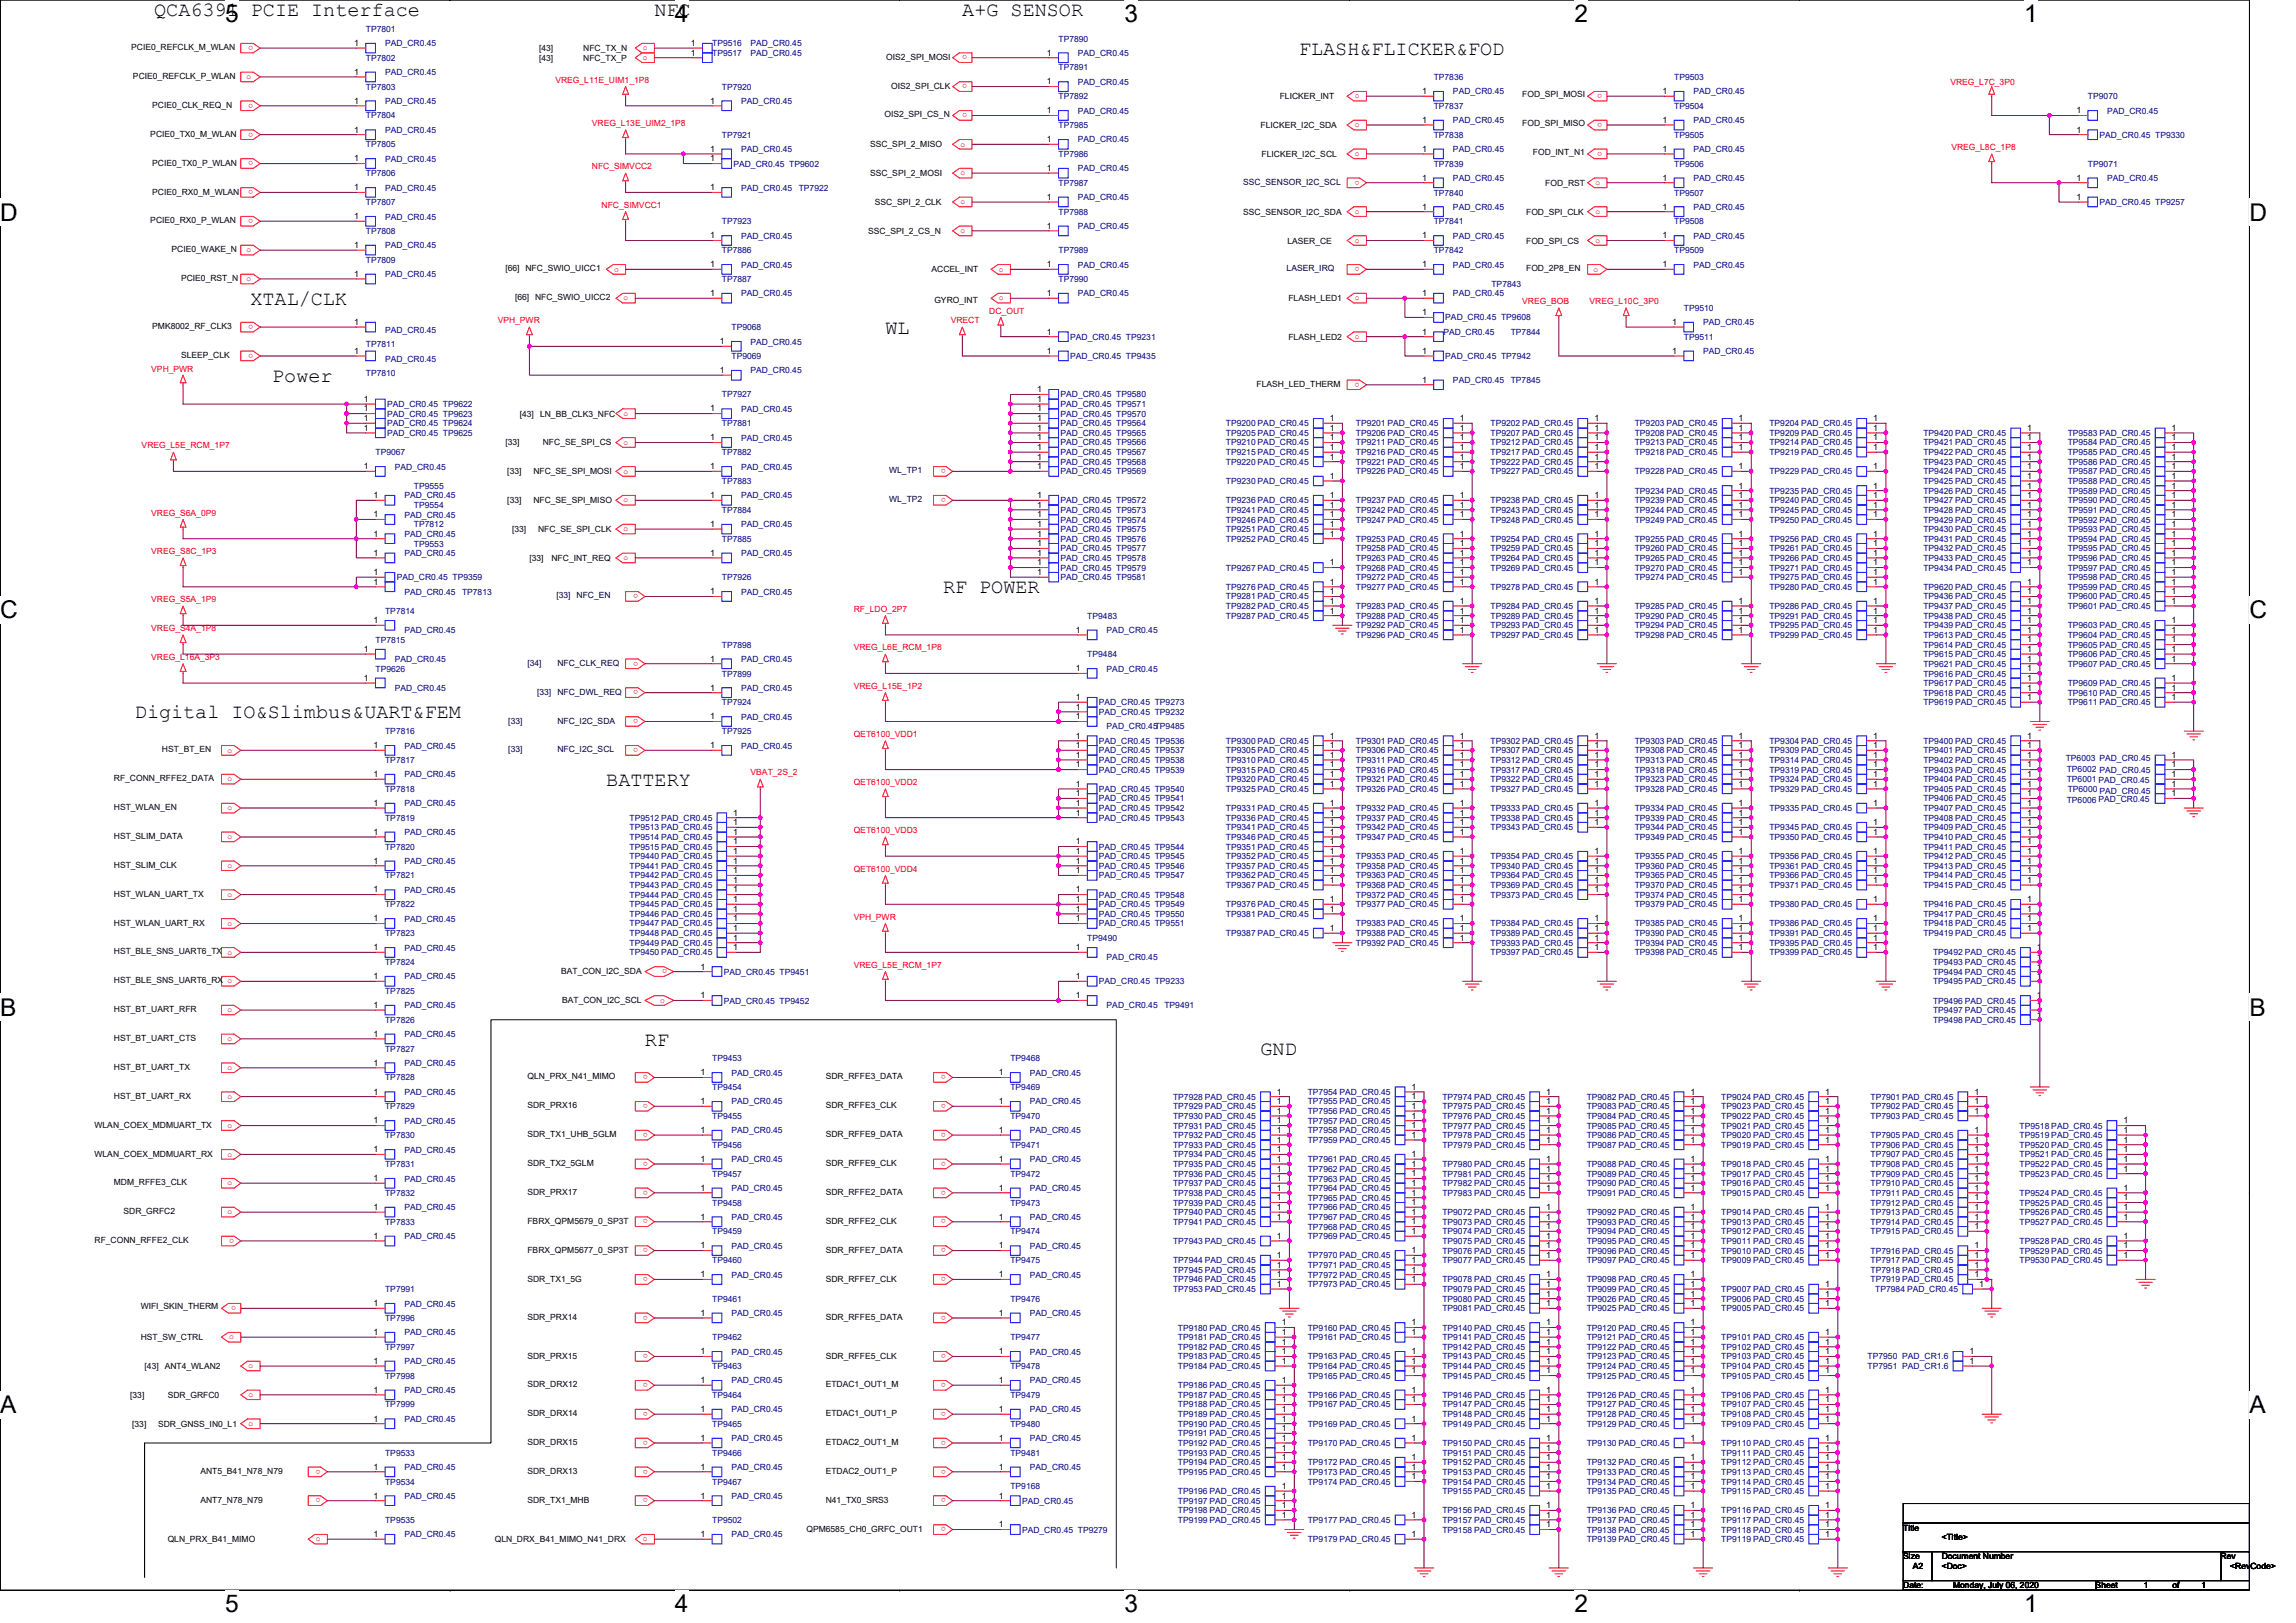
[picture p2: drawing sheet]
<svg xmlns="http://www.w3.org/2000/svg" width="297mm" height="210mm" viewBox="0 0 297 210" stroke-linecap="round" stroke-linejoin="round" font-family="sans-serif">
<defs><g id="words">
<g font-size="3.2">
<text x="29.1" y="2.8">5</text>
<text x="87.3" y="2.8">4</text>
<text x="145.5" y="2.8">3</text>
<text x="203.7" y="2.8">2</text>
<text x="261.9" y="2.8">1</text>
<text x="0" y="28.5">D</text>
<text x="291" y="28.5">D</text>
<text x="0" y="80">C</text>
<text x="291" y="80">C</text>
<text x="0" y="131.4">B</text>
<text x="291" y="131.4">B</text>
<text x="0" y="182.8">A</text>
<text x="291" y="182.8">A</text>
<text x="29.1" y="208.6">5</text>
<text x="87.3" y="208.6">4</text>
<text x="145.5" y="208.6">3</text>
<text x="203.7" y="208.6">2</text>
<text x="261.9" y="208.6">1</text>
</g>
<g font-size="2.6">
<text x="20" y="2.1">QCA6391 PCIE Interface</text>
<text x="84.7" y="2.1">NFC</text>
<text x="124.5" y="2.1">A+G SENSOR</text>
<text x="168.1" y="7.1">FLASH&amp;FLICKER&amp;FOD</text>
<text x="32.4" y="39.4">XTAL/CLK</text>
<text x="114.6" y="43.2">WL</text>
<text x="35.2" y="49.4">Power</text>
<text x="122" y="76.8">RF POWER</text>
<text x="17.5" y="92.9">Digital IO&amp;Slimbus&amp;UART&amp;FEM</text>
<text x="78.4" y="101.7">BATTERY</text>
<text x="83.4" y="135.3">RF</text>
<text x="163.1" y="136.5">GND</text>
</g>
<g font-size="1.1" fill="#f00">
<text x="32.8" y="5.9" transform="rotate(180 32.8 5.9)">o</text>
<text x="31.9" y="10.2">o</text>
<text x="71.9" y="10.7">VREG_L11E_UIM1_1P8</text>
<text x="83.2" y="6.5">o</text>
<text x="83.2" y="7.7">o</text>
<text x="125.1" y="7.2" transform="rotate(180 125.1 7.2)">o</text>
<text x="125.1" y="10.9" transform="rotate(180 125.1 10.9)">o</text>
<text x="252.3" y="11">VREG_L7C_3P0</text>
<text x="32.8" y="17.1" transform="rotate(180 32.8 17.1)">o</text>
<text x="32.8" y="13.4" transform="rotate(180 32.8 13.4)">o</text>
<text x="76.6" y="16.3">VREG_L13E_UIM2_1P8</text>
<text x="125.1" y="14.6" transform="rotate(180 125.1 14.6)">o</text>
<text x="175.3" y="12.7">o</text>
<text x="175.3" y="16.5">o</text>
<text x="207.3" y="12.1" transform="rotate(180 207.3 12.1)">o</text>
<text x="207.3" y="15.9" transform="rotate(180 207.3 15.9)">o</text>
<text x="32.8" y="20.9" transform="rotate(180 32.8 20.9)">o</text>
<text x="76.6" y="21.9">NFC_SIMVCC2</text>
<text x="124.2" y="19">o</text>
<text x="124.2" y="22.7">o</text>
<text x="175.3" y="20.2">o</text>
<text x="175.9" y="23.4" transform="rotate(180 175.9 23.4)">o</text>
<text x="206.4" y="23.9">o</text>
<text x="207.3" y="19.6" transform="rotate(180 207.3 19.6)">o</text>
<text x="252.5" y="19.4">VREG_L8C_1P8</text>
<text x="32.8" y="28.3" transform="rotate(180 32.8 28.3)">o</text>
<text x="32.8" y="24.6" transform="rotate(180 32.8 24.6)">o</text>
<text x="77.8" y="26.9">NFC_SIMVCC1</text>
<text x="124.2" y="26.4">o</text>
<text x="175.3" y="27.7">o</text>
<text x="206.4" y="27.7">o</text>
<text x="31.9" y="32.6">o</text>
<text x="79.4" y="35.1">o</text>
<text x="124.2" y="30.2">o</text>
<text x="129.2" y="35.1">o</text>
<text x="175.3" y="31.4">o</text>
<text x="175.9" y="34.6" transform="rotate(180 175.9 34.6)">o</text>
<text x="206.1" y="35.1">o</text>
<text x="206.4" y="31.4">o</text>
<text x="31.9" y="36.4">o</text>
<text x="64.4" y="41.8">VPH_PWR</text>
<text x="80.7" y="38.9">o</text>
<text x="123" y="41.8">VRECT</text>
<text x="128" y="40.6">DC_OUT</text>
<text x="129.2" y="38.9">o</text>
<text x="175.3" y="38.9">o</text>
<text x="196.9" y="39.3">VREG_BOB</text>
<text x="205.7" y="39.3">VREG_L10C_3P0</text>
<text x="32.8" y="45.8" transform="rotate(180 32.8 45.8)">o</text>
<text x="32.8" y="42" transform="rotate(180 32.8 42)">o</text>
<text x="175.3" y="43.9">o</text>
<text x="19.6" y="48.1">VPH_PWR</text>
<text x="80.7" y="53.8">o</text>
<text x="175.9" y="49.5" transform="rotate(180 175.9 49.5)">o</text>
<text x="18.3" y="58">VREG_L5E_RCM_1P7</text>
<text x="80.7" y="57.5">o</text>
<text x="80.7" y="61.3">o</text>
<text x="80.7" y="65">o</text>
<text x="122.4" y="60.7" transform="rotate(180 122.4 60.7)">o</text>
<text x="122.4" y="64.4" transform="rotate(180 122.4 64.4)">o</text>
<text x="19.6" y="66.7">VREG_S6A_0P9</text>
<text x="19.6" y="71.7">VREG_S8C_1P3</text>
<text x="80.7" y="68.7">o</text>
<text x="19.6" y="77.9">VREG_S5A_1P9</text>
<text x="80.7" y="72.5">o</text>
<text x="82.5" y="76.9" transform="rotate(180 82.5 76.9)">o</text>
<text x="19.6" y="81.7">VREG_S4A_1P8</text>
<text x="110.4" y="79.2">RF_LDO_2P7</text>
<text x="19.6" y="85.4">VREG_L16A_3P3</text>
<text x="82.5" y="85.6" transform="rotate(180 82.5 85.6)">o</text>
<text x="82.5" y="89.3" transform="rotate(180 82.5 89.3)">o</text>
<text x="110.4" y="84.2">VREG_L6E_RCM_1P8</text>
<text x="110.4" y="89.1">VREG_L15E_1P2</text>
<text x="82.5" y="93" transform="rotate(180 82.5 93)">o</text>
<text x="110.4" y="95.4">QET6100_VDD1</text>
<text x="29.4" y="97.4">o</text>
<text x="29.4" y="101.1">o</text>
<text x="82.5" y="96.8" transform="rotate(180 82.5 96.8)">o</text>
<text x="97.1" y="100.3">VBAT_2S_2</text>
<text x="110.4" y="101.6">QET6100_VDD2</text>
<text x="29.4" y="104.8">o</text>
<text x="110.4" y="107.8">QET6100_VDD3</text>
<text x="29.4" y="108.6">o</text>
<text x="29.4" y="112.3">o</text>
<text x="110.4" y="112.8">QET6100_VDD4</text>
<text x="29.4" y="116">o</text>
<text x="29.4" y="119.8">o</text>
<text x="110.4" y="119">VPH_PWR</text>
<text x="86.3" y="125.4" transform="rotate(180 86.3 125.4)">o</text>
<text x="110.4" y="125.2">VREG_L5E_RCM_1P7</text>
<text x="29.4" y="131">o</text>
<text x="85.4" y="129.7">o</text>
<text x="29.4" y="134.7">o</text>
<text x="29.4" y="138.4">o</text>
<text x="29.4" y="142.2">o</text>
<text x="83.8" y="139.1" transform="rotate(180 83.8 139.1)">o</text>
<text x="83.8" y="142.8" transform="rotate(180 83.8 142.8)">o</text>
<text x="122.4" y="139.1" transform="rotate(180 122.4 139.1)">o</text>
<text x="122.4" y="142.8" transform="rotate(180 122.4 142.8)">o</text>
<text x="29.4" y="145.9">o</text>
<text x="29.4" y="149.6">o</text>
<text x="83.8" y="146.6" transform="rotate(180 83.8 146.6)">o</text>
<text x="122.4" y="146.6" transform="rotate(180 122.4 146.6)">o</text>
<text x="29.4" y="153.4">o</text>
<text x="83.8" y="150.3" transform="rotate(180 83.8 150.3)">o</text>
<text x="83.8" y="154.1" transform="rotate(180 83.8 154.1)">o</text>
<text x="122.4" y="150.3" transform="rotate(180 122.4 150.3)">o</text>
<text x="122.4" y="154.1" transform="rotate(180 122.4 154.1)">o</text>
<text x="29.4" y="157.1">o</text>
<text x="30.3" y="160.3" transform="rotate(180 30.3 160.3)">o</text>
<text x="83.8" y="157.8" transform="rotate(180 83.8 157.8)">o</text>
<text x="83.8" y="161.5" transform="rotate(180 83.8 161.5)">o</text>
<text x="122.4" y="157.8" transform="rotate(180 122.4 157.8)">o</text>
<text x="122.4" y="161.5" transform="rotate(180 122.4 161.5)">o</text>
<text x="83.8" y="165.2" transform="rotate(180 83.8 165.2)">o</text>
<text x="122.4" y="165.2" transform="rotate(180 122.4 165.2)">o</text>
<text x="29.7" y="173.3">o</text>
<text x="30.5" y="169" transform="rotate(180 30.5 169)">o</text>
<text x="83.8" y="170.2" transform="rotate(180 83.8 170.2)">o</text>
<text x="122.4" y="170.2" transform="rotate(180 122.4 170.2)">o</text>
<text x="32.1" y="177">o</text>
<text x="83.8" y="175.2" transform="rotate(180 83.8 175.2)">o</text>
<text x="83.8" y="178.9" transform="rotate(180 83.8 178.9)">o</text>
<text x="122.4" y="175.2" transform="rotate(180 122.4 175.2)">o</text>
<text x="122.4" y="178.9" transform="rotate(180 122.4 178.9)">o</text>
<text x="32.1" y="180.8">o</text>
<text x="32.1" y="184.5">o</text>
<text x="83.8" y="182.7" transform="rotate(180 83.8 182.7)">o</text>
<text x="122.4" y="182.7" transform="rotate(180 122.4 182.7)">o</text>
<text x="41.5" y="190.1" transform="rotate(180 41.5 190.1)">o</text>
<text x="83.8" y="186.4" transform="rotate(180 83.8 186.4)">o</text>
<text x="83.8" y="190.1" transform="rotate(180 83.8 190.1)">o</text>
<text x="122.4" y="186.4" transform="rotate(180 122.4 186.4)">o</text>
<text x="122.4" y="190.1" transform="rotate(180 122.4 190.1)">o</text>
<text x="41.5" y="193.9" transform="rotate(180 41.5 193.9)">o</text>
<text x="83.8" y="193.9" transform="rotate(180 83.8 193.9)">o</text>
<text x="122.4" y="193.9" transform="rotate(180 122.4 193.9)">o</text>
<text x="122.4" y="197.6" transform="rotate(180 122.4 197.6)">o</text>
<text x="40.9" y="199.4">o</text>
<text x="83.2" y="199.4">o</text>
</g>
<g font-size="1.1">
<text x="45.8" y="5.9">1</text>
<text x="89.4" y="5.9">1</text>
<text x="17" y="6.5">PCIE0_REFCLK_M_WLAN</text>
<text x="17.2" y="10.2">PCIE0_REFCLK_P_WLAN</text>
<text x="45.8" y="9.7">1</text>
<text x="69.7" y="6.6">[43]</text>
<text x="69.7" y="7.9">[43]</text>
<text x="75.5" y="6.6">NFC_TX_N</text>
<text x="75.5" y="7.9">NFC_TX_P</text>
<text x="89.4" y="7.2">1</text>
<text x="114.7" y="7.7">OIS2_SPI_MOSI</text>
<text x="115.3" y="11.5">OIS2_SPI_CLK</text>
<text x="135.4" y="7.2">1</text>
<text x="135.4" y="10.9">1</text>
<text x="19.4" y="17.7">PCIE0_TX0_M_WLAN</text>
<text x="19.7" y="14">PCIE0_CLK_REQ_N</text>
<text x="45.8" y="17.1">1</text>
<text x="45.8" y="13.4">1</text>
<text x="91.9" y="13.4">1</text>
<text x="114.4" y="15.2">OIS2_SPI_CS_N</text>
<text x="135.4" y="14.7">1</text>
<text x="163.1" y="16.6">FLICKER_I2C_SDA</text>
<text x="165.6" y="12.8">FLICKER_INT</text>
<text x="184" y="12.2">1</text>
<text x="184" y="15.9">1</text>
<text x="196.9" y="12.6">FOD_SPI_MOSI</text>
<text x="196.9" y="16.3">FOD_SPI_MISO</text>
<text x="215.1" y="12.2">1</text>
<text x="215.1" y="15.9">1</text>
<text x="268.6" y="14.7">1</text>
<text x="268.6" y="17.1">1</text>
<text x="19.7" y="21.4">PCIE0_TX0_P_WLAN</text>
<text x="45.8" y="20.9">1</text>
<text x="91.9" y="19.6">1</text>
<text x="91.9" y="20.9">1</text>
<text x="112.6" y="19.1">SSC_SPI_2_MISO</text>
<text x="112.6" y="22.8">SSC_SPI_2_MOSI</text>
<text x="135.4" y="18.4">1</text>
<text x="135.4" y="22.1">1</text>
<text x="163.2" y="20.3">FLICKER_I2C_SCL</text>
<text x="184" y="19.6">1</text>
<text x="184" y="23.4">1</text>
<text x="198.3" y="20.1">FOD_INT_N1</text>
<text x="215.1" y="19.6">1</text>
<text x="215.1" y="23.4">1</text>
<text x="268.6" y="23.4">1</text>
<text x="19.4" y="28.9">PCIE0_RX0_P_WLAN</text>
<text x="19.7" y="25.2">PCIE0_RX0_M_WLAN</text>
<text x="45.8" y="28.3">1</text>
<text x="45.8" y="24.6">1</text>
<text x="91.9" y="24.6">1</text>
<text x="113.2" y="26.5">SSC_SPI_2_CLK</text>
<text x="135.4" y="25.9">1</text>
<text x="135.4" y="29.6">1</text>
<text x="160.8" y="27.8">SSC_SENSOR_I2C_SDA</text>
<text x="184" y="27.1">1</text>
<text x="197.4" y="27.8">FOD_SPI_CLK</text>
<text x="199.9" y="24">FOD_RST</text>
<text x="215.1" y="27.1">1</text>
<text x="268.6" y="25.9">1</text>
<text x="22.2" y="32.6">PCIE0_WAKE_N</text>
<text x="45.8" y="32.1">1</text>
<text x="45.8" y="35.8">1</text>
<text x="65.4" y="35.1">[66] NFC_SWIO_UICC1</text>
<text x="91.9" y="30.8">1</text>
<text x="91.9" y="34.6">1</text>
<text x="112.3" y="30.3">SSC_SPI_2_CS_N</text>
<text x="120.5" y="35.2">ACCEL_INT</text>
<text x="135.4" y="34.6">1</text>
<text x="166.6" y="31.5">LASER_CE</text>
<text x="184" y="34.6">1</text>
<text x="184" y="30.8">1</text>
<text x="197.4" y="31.5">FOD_SPI_CS</text>
<text x="197.4" y="35.1">FOD_2P8_EN</text>
<text x="215.1" y="30.8">1</text>
<text x="215.1" y="34.6">1</text>
<text x="23.4" y="36.4">PCIE0_RST_N</text>
<text x="66.6" y="38.9">[66] NFC_SWIO_UICC2</text>
<text x="91.9" y="38.3">1</text>
<text x="120.9" y="39.2">GYRO_INT</text>
<text x="135.4" y="38.3">1</text>
<text x="166.7" y="39">FLASH_LED1</text>
<text x="184" y="40.8">1</text>
<text x="184" y="38.3">1</text>
<text x="19.7" y="42.6">PMK8002_RF_CLK3</text>
<text x="23.4" y="46.3">SLEEP_CLK</text>
<text x="45.8" y="45.8">1</text>
<text x="45.8" y="42">1</text>
<text x="93.1" y="44.5">1</text>
<text x="135.4" y="43.3">1</text>
<text x="135.4" y="45.8">1</text>
<text x="166.7" y="44">FLASH_LED2</text>
<text x="184" y="45.8">1</text>
<text x="184" y="43.3">1</text>
<text x="216.3" y="45.8">1</text>
<text x="216.3" y="42">1</text>
<text x="47.1" y="53.2">1</text>
<text x="47.1" y="52">1</text>
<text x="67.2" y="53.9">[43]</text>
<text x="69.9" y="53.9">LN_BB_CLK3_NFC</text>
<text x="91.9" y="53.2">1</text>
<text x="93.1" y="48.3">1</text>
<text x="134.2" y="50.8">1</text>
<text x="134.2" y="53.2">1</text>
<text x="134.2" y="52">1</text>
<text x="162.6" y="50.1">FLASH_LED_THERM</text>
<text x="184" y="49.5">1</text>
<text x="47.1" y="54.5">1</text>
<text x="47.1" y="55.7">1</text>
<text x="65.4" y="57.6">[33]</text>
<text x="70.2" y="57.6">NFC_SE_SPI_CS</text>
<text x="91.9" y="57">1</text>
<text x="134.2" y="54.5">1</text>
<text x="134.2" y="55.7">1</text>
<text x="134.2" y="57">1</text>
<text x="134.2" y="58.2">1</text>
<text x="134.2" y="59.5">1</text>
<text x="172" y="55.7">1</text>
<text x="172" y="58.2">1</text>
<text x="172" y="57">1</text>
<text x="172" y="59.5">1</text>
<text x="172" y="54.5">1</text>
<text x="188.8" y="55.7">1</text>
<text x="188.8" y="58.2">1</text>
<text x="188.8" y="57">1</text>
<text x="188.8" y="54.5">1</text>
<text x="188.8" y="59.5">1</text>
<text x="206.3" y="55.7">1</text>
<text x="206.3" y="58.2">1</text>
<text x="206.3" y="57">1</text>
<text x="206.3" y="54.5">1</text>
<text x="206.3" y="59.5">1</text>
<text x="224.9" y="55.7">1</text>
<text x="224.9" y="58.2">1</text>
<text x="224.9" y="54.5">1</text>
<text x="224.9" y="57">1</text>
<text x="242.4" y="57">1</text>
<text x="242.4" y="55.7">1</text>
<text x="242.4" y="58.2">1</text>
<text x="242.4" y="54.5">1</text>
<text x="262.3" y="55.7">1</text>
<text x="262.3" y="57">1</text>
<text x="262.3" y="58.2">1</text>
<text x="262.3" y="59.5">1</text>
<text x="280.9" y="59.5">1</text>
<text x="280.9" y="55.7">1</text>
<text x="280.9" y="57">1</text>
<text x="280.9" y="58.2">1</text>
<text x="47.1" y="60.7">1</text>
<text x="48.3" y="64.5">1</text>
<text x="65.6" y="61.4">[33]</text>
<text x="65.6" y="65.1">[33]</text>
<text x="69" y="61.4">NFC_SE_SPI_MOSI</text>
<text x="69" y="65.1">NFC_SE_SPI_MISO</text>
<text x="91.9" y="60.7">1</text>
<text x="91.9" y="64.5">1</text>
<text x="134.2" y="64.5">1</text>
<text x="134.2" y="65.7">1</text>
<text x="134.2" y="60.7">1</text>
<text x="172" y="64.5">1</text>
<text x="172" y="62">1</text>
<text x="172" y="65.7">1</text>
<text x="188.8" y="65.7">1</text>
<text x="188.8" y="60.7">1</text>
<text x="188.8" y="64.5">1</text>
<text x="206.3" y="65.7">1</text>
<text x="206.3" y="60.7">1</text>
<text x="206.3" y="64.5">1</text>
<text x="224.9" y="63.2">1</text>
<text x="224.9" y="65.7">1</text>
<text x="224.9" y="60.7">1</text>
<text x="224.9" y="64.5">1</text>
<text x="242.4" y="63.2">1</text>
<text x="242.4" y="65.7">1</text>
<text x="242.4" y="60.7">1</text>
<text x="242.4" y="64.5">1</text>
<text x="262.3" y="64.5">1</text>
<text x="262.3" y="65.7">1</text>
<text x="262.3" y="60.7">1</text>
<text x="262.3" y="62">1</text>
<text x="262.3" y="63.2">1</text>
<text x="280.9" y="60.7">1</text>
<text x="280.9" y="62">1</text>
<text x="280.9" y="63.2">1</text>
<text x="280.9" y="64.5">1</text>
<text x="280.9" y="65.7">1</text>
<text x="48.3" y="71.9">1</text>
<text x="48.3" y="66.9">1</text>
<text x="48.3" y="69.4">1</text>
<text x="66.2" y="68.9">[33]</text>
<text x="69.6" y="68.9">NFC_SE_SPI_CLK</text>
<text x="91.9" y="71.9">1</text>
<text x="91.9" y="68.2">1</text>
<text x="134.2" y="66.9">1</text>
<text x="134.2" y="68.2">1</text>
<text x="134.2" y="69.4">1</text>
<text x="134.2" y="70.7">1</text>
<text x="134.2" y="71.9">1</text>
<text x="172" y="68.2">1</text>
<text x="172" y="69.4">1</text>
<text x="172" y="66.9">1</text>
<text x="188.8" y="71.9">1</text>
<text x="188.8" y="69.4">1</text>
<text x="188.8" y="66.9">1</text>
<text x="188.8" y="70.7">1</text>
<text x="206.3" y="71.9">1</text>
<text x="206.3" y="69.4">1</text>
<text x="206.3" y="66.9">1</text>
<text x="206.3" y="70.7">1</text>
<text x="224.9" y="70.7">1</text>
<text x="224.9" y="69.4">1</text>
<text x="224.9" y="71.9">1</text>
<text x="224.9" y="66.9">1</text>
<text x="242.4" y="70.7">1</text>
<text x="242.4" y="69.4">1</text>
<text x="242.4" y="71.9">1</text>
<text x="242.4" y="66.9">1</text>
<text x="262.3" y="66.9">1</text>
<text x="262.3" y="68.2">1</text>
<text x="262.3" y="69.4">1</text>
<text x="262.3" y="70.7">1</text>
<text x="262.3" y="71.9">1</text>
<text x="280.9" y="66.9">1</text>
<text x="280.9" y="68.2">1</text>
<text x="280.9" y="69.4">1</text>
<text x="280.9" y="70.7">1</text>
<text x="280.9" y="71.9">1</text>
<text x="48.3" y="74.4">1</text>
<text x="48.3" y="75.6">1</text>
<text x="68.5" y="72.6">[33]</text>
<text x="71.3" y="72.6">NFC_INT_REQ</text>
<text x="91.9" y="76.9">1</text>
<text x="134.2" y="74.4">1</text>
<text x="134.2" y="73.2">1</text>
<text x="172" y="76.9">1</text>
<text x="172" y="73.2">1</text>
<text x="172" y="75.6">1</text>
<text x="188.8" y="74.4">1</text>
<text x="188.8" y="75.6">1</text>
<text x="188.8" y="73.2">1</text>
<text x="206.3" y="75.6">1</text>
<text x="206.3" y="73.2">1</text>
<text x="224.9" y="73.2">1</text>
<text x="224.9" y="74.4">1</text>
<text x="242.4" y="75.6">1</text>
<text x="242.4" y="73.2">1</text>
<text x="242.4" y="74.4">1</text>
<text x="262.3" y="76.9">1</text>
<text x="262.3" y="75.6">1</text>
<text x="262.3" y="73.2">1</text>
<text x="280.9" y="73.2">1</text>
<text x="280.9" y="74.4">1</text>
<text x="280.9" y="75.6">1</text>
<text x="280.9" y="76.9">1</text>
<text x="48.3" y="80.6">1</text>
<text x="139.2" y="81.9">1</text>
<text x="172" y="78.1">1</text>
<text x="172" y="79.4">1</text>
<text x="188.8" y="81.9">1</text>
<text x="188.8" y="79.4">1</text>
<text x="188.8" y="80.6">1</text>
<text x="188.8" y="78.1">1</text>
<text x="206.3" y="81.9">1</text>
<text x="206.3" y="79.4">1</text>
<text x="206.3" y="80.6">1</text>
<text x="206.3" y="78.1">1</text>
<text x="224.9" y="81.9">1</text>
<text x="224.9" y="79.4">1</text>
<text x="224.9" y="80.6">1</text>
<text x="224.9" y="78.1">1</text>
<text x="242.4" y="81.9">1</text>
<text x="242.4" y="79.4">1</text>
<text x="242.4" y="80.6">1</text>
<text x="242.4" y="78.1">1</text>
<text x="262.3" y="78.1">1</text>
<text x="262.3" y="79.4">1</text>
<text x="262.3" y="80.6">1</text>
<text x="262.3" y="81.9">1</text>
<text x="262.3" y="83.1">1</text>
<text x="280.9" y="78.1">1</text>
<text x="280.9" y="80.6">1</text>
<text x="280.9" y="81.9">1</text>
<text x="280.9" y="83.1">1</text>
<text x="47.1" y="84.3">1</text>
<text x="47.1" y="88.1">1</text>
<text x="91.9" y="89.3">1</text>
<text x="91.9" y="85.6">1</text>
<text x="139.2" y="86.8">1</text>
<text x="262.3" y="85.6">1</text>
<text x="262.3" y="84.3">1</text>
<text x="262.3" y="86.8">1</text>
<text x="262.3" y="88.1">1</text>
<text x="262.3" y="89.3">1</text>
<text x="280.9" y="84.3">1</text>
<text x="280.9" y="85.6">1</text>
<text x="280.9" y="88.1">1</text>
<text x="280.9" y="89.3">1</text>
<text x="91.9" y="93.1">1</text>
<text x="139.2" y="91.8">1</text>
<text x="139.2" y="95.6">1</text>
<text x="139.2" y="93.1">1</text>
<text x="139.2" y="90.6">1</text>
<text x="172" y="95.6">1</text>
<text x="188.8" y="95.6">1</text>
<text x="206.3" y="95.6">1</text>
<text x="224.9" y="95.6">1</text>
<text x="242.4" y="95.6">1</text>
<text x="262.3" y="90.6">1</text>
<text x="262.3" y="95.6">1</text>
<text x="280.9" y="90.6">1</text>
<text x="14.7" y="101.1">RF_CONN_RFFE2_DATA</text>
<text x="21" y="97.3">HST_BT_EN</text>
<text x="48.3" y="96.8">1</text>
<text x="48.3" y="100.5">1</text>
<text x="91.9" y="96.8">1</text>
<text x="139.2" y="101.8">1</text>
<text x="139.2" y="96.8">1</text>
<text x="139.2" y="98">1</text>
<text x="139.2" y="99.3">1</text>
<text x="172" y="98">1</text>
<text x="172" y="100.5">1</text>
<text x="172" y="96.8">1</text>
<text x="172" y="99.3">1</text>
<text x="172" y="101.8">1</text>
<text x="188.8" y="98">1</text>
<text x="188.8" y="100.5">1</text>
<text x="188.8" y="96.8">1</text>
<text x="188.8" y="99.3">1</text>
<text x="188.8" y="101.8">1</text>
<text x="206.3" y="98">1</text>
<text x="206.3" y="100.5">1</text>
<text x="206.3" y="96.8">1</text>
<text x="206.3" y="99.3">1</text>
<text x="206.3" y="101.8">1</text>
<text x="224.9" y="101.8">1</text>
<text x="224.9" y="98">1</text>
<text x="224.9" y="100.5">1</text>
<text x="224.9" y="96.8">1</text>
<text x="224.9" y="99.3">1</text>
<text x="242.4" y="99.3">1</text>
<text x="242.4" y="101.8">1</text>
<text x="242.4" y="98">1</text>
<text x="242.4" y="100.5">1</text>
<text x="242.4" y="96.8">1</text>
<text x="262.3" y="96.8">1</text>
<text x="262.3" y="98">1</text>
<text x="262.3" y="99.3">1</text>
<text x="262.3" y="100.5">1</text>
<text x="262.3" y="101.8">1</text>
<text x="280.9" y="100.5">1</text>
<text x="280.9" y="99.3">1</text>
<text x="280.9" y="98">1</text>
<text x="280.9" y="101.8">1</text>
<text x="14.7" y="104.8">HST_WLAN_EN</text>
<text x="48.3" y="104.3">1</text>
<text x="94.9" y="105.5">1</text>
<text x="94.9" y="106.8">1</text>
<text x="139.2" y="103">1</text>
<text x="139.2" y="104.3">1</text>
<text x="139.2" y="105.5">1</text>
<text x="172" y="106.8">1</text>
<text x="172" y="104.3">1</text>
<text x="172" y="105.5">1</text>
<text x="188.8" y="105.5">1</text>
<text x="188.8" y="106.8">1</text>
<text x="188.8" y="104.3">1</text>
<text x="206.3" y="105.5">1</text>
<text x="206.3" y="106.8">1</text>
<text x="206.3" y="104.3">1</text>
<text x="224.9" y="105.5">1</text>
<text x="224.9" y="104.3">1</text>
<text x="224.9" y="106.8">1</text>
<text x="242.4" y="104.3">1</text>
<text x="242.4" y="106.8">1</text>
<text x="262.3" y="103">1</text>
<text x="262.3" y="104.3">1</text>
<text x="262.3" y="105.5">1</text>
<text x="262.3" y="106.8">1</text>
<text x="280.9" y="103">1</text>
<text x="14.7" y="108.5">HST_SLIM_DATA</text>
<text x="14.7" y="112.3">HST_SLIM_CLK</text>
<text x="48.3" y="108">1</text>
<text x="48.3" y="111.7">1</text>
<text x="94.9" y="110.5">1</text>
<text x="94.9" y="111.7">1</text>
<text x="94.9" y="108">1</text>
<text x="94.9" y="113">1</text>
<text x="94.9" y="109.2">1</text>
<text x="139.2" y="109.2">1</text>
<text x="139.2" y="110.5">1</text>
<text x="139.2" y="111.7">1</text>
<text x="139.2" y="113">1</text>
<text x="172" y="108">1</text>
<text x="172" y="111.7">1</text>
<text x="172" y="109.2">1</text>
<text x="172" y="113">1</text>
<text x="172" y="110.5">1</text>
<text x="188.8" y="108">1</text>
<text x="188.8" y="111.7">1</text>
<text x="188.8" y="113">1</text>
<text x="188.8" y="110.5">1</text>
<text x="206.3" y="110.5">1</text>
<text x="206.3" y="111.7">1</text>
<text x="206.3" y="113">1</text>
<text x="224.9" y="110.5">1</text>
<text x="224.9" y="113">1</text>
<text x="224.9" y="108">1</text>
<text x="224.9" y="111.7">1</text>
<text x="242.4" y="110.5">1</text>
<text x="242.4" y="113">1</text>
<text x="242.4" y="108">1</text>
<text x="242.4" y="111.7">1</text>
<text x="262.3" y="108">1</text>
<text x="262.3" y="109.2">1</text>
<text x="262.3" y="110.5">1</text>
<text x="262.3" y="111.7">1</text>
<text x="262.3" y="113">1</text>
<text x="14.7" y="116">HST_WLAN_UART_TX</text>
<text x="14.7" y="119.8">HST_WLAN_UART_RX</text>
<text x="48.3" y="119.2">1</text>
<text x="48.3" y="115.5">1</text>
<text x="94.9" y="118">1</text>
<text x="94.9" y="119.2">1</text>
<text x="94.9" y="114.2">1</text>
<text x="94.9" y="115.5">1</text>
<text x="94.9" y="116.7">1</text>
<text x="139.2" y="115.5">1</text>
<text x="139.2" y="116.7">1</text>
<text x="139.2" y="118">1</text>
<text x="139.2" y="119.2">1</text>
<text x="172" y="114.2">1</text>
<text x="172" y="116.7">1</text>
<text x="172" y="118">1</text>
<text x="188.8" y="119.2">1</text>
<text x="188.8" y="116.7">1</text>
<text x="188.8" y="114.2">1</text>
<text x="188.8" y="115.5">1</text>
<text x="206.3" y="119.2">1</text>
<text x="206.3" y="114.2">1</text>
<text x="206.3" y="115.5">1</text>
<text x="224.9" y="115.5">1</text>
<text x="224.9" y="119.2">1</text>
<text x="224.9" y="116.7">1</text>
<text x="224.9" y="114.2">1</text>
<text x="242.4" y="119.2">1</text>
<text x="242.4" y="116.7">1</text>
<text x="242.4" y="114.2">1</text>
<text x="262.3" y="114.2">1</text>
<text x="262.3" y="116.7">1</text>
<text x="262.3" y="118">1</text>
<text x="262.3" y="119.2">1</text>
<text x="14.7" y="123.5">HST_BLE_SNS_UART6_TX o</text>
<text x="48.3" y="122.9">1</text>
<text x="72.6" y="126">BAT_CON_I2C_SDA</text>
<text x="90.6" y="125.4">1</text>
<text x="94.9" y="120.5">1</text>
<text x="94.9" y="121.7">1</text>
<text x="94.9" y="122.9">1</text>
<text x="139.2" y="122.9">1</text>
<text x="172" y="120.5">1</text>
<text x="188.8" y="121.7">1</text>
<text x="188.8" y="120.5">1</text>
<text x="206.3" y="121.7">1</text>
<text x="206.3" y="122.9">1</text>
<text x="206.3" y="120.5">1</text>
<text x="224.9" y="121.7">1</text>
<text x="224.9" y="122.9">1</text>
<text x="224.9" y="120.5">1</text>
<text x="242.4" y="121.7">1</text>
<text x="242.4" y="122.9">1</text>
<text x="242.4" y="120.5">1</text>
<text x="262.3" y="120.5">1</text>
<text x="263.5" y="122.9">1</text>
<text x="263.5" y="124.2">1</text>
<text x="263.5" y="125.4">1</text>
<text x="14.7" y="127.2">HST_BLE_SNS_UART6_RX o</text>
<text x="14.7" y="131">HST_BT_UART_RFR</text>
<text x="48.3" y="126.7">1</text>
<text x="48.3" y="130.4">1</text>
<text x="72.7" y="129.7">BAT_CON_I2C_SCL</text>
<text x="90.6" y="129.2">1</text>
<text x="139.2" y="126.7">1</text>
<text x="139.2" y="129.2">1</text>
<text x="263.5" y="129.2">1</text>
<text x="263.5" y="130.4">1</text>
<text x="263.5" y="131.7">1</text>
<text x="263.5" y="126.7">1</text>
<text x="14.7" y="134.7">HST_BT_UART_CTS</text>
<text x="48.3" y="134.1">1</text>
<text x="48.3" y="137.9">1</text>
<text x="14.7" y="138.4">HST_BT_UART_TX</text>
<text x="14.7" y="142.2">HST_BT_UART_RX</text>
<text x="48.3" y="141.6">1</text>
<text x="68.2" y="139.7">QLN_PRX_N41_MIMO</text>
<text x="68.2" y="143.4">SDR_PRX16</text>
<text x="90.6" y="139.1">1</text>
<text x="90.6" y="142.9">1</text>
<text x="106.8" y="139.7">SDR_RFFE3_DATA</text>
<text x="106.8" y="143.4">SDR_RFFE3_CLK</text>
<text x="129.2" y="142.9">1</text>
<text x="129.2" y="139.1">1</text>
<text x="165.2" y="141.6">1</text>
<text x="165.2" y="142.9">1</text>
<text x="182.6" y="143.5">1</text>
<text x="182.6" y="142.2">1</text>
<text x="182.6" y="141">1</text>
<text x="200" y="142.9">1</text>
<text x="200" y="141.6">1</text>
<text x="218.7" y="141.6">1</text>
<text x="218.7" y="142.9">1</text>
<text x="236.1" y="141.6">1</text>
<text x="236.1" y="142.9">1</text>
<text x="255.4" y="142.9">1</text>
<text x="255.4" y="141.6">1</text>
<text x="12.2" y="145.9">WLAN_COEX_MDMUART_TX</text>
<text x="12.2" y="149.6">WLAN_COEX_MDMUART_RX</text>
<text x="48.3" y="149.1">1</text>
<text x="48.3" y="145.4">1</text>
<text x="68.2" y="147.1">SDR_TX1_UHB_5GLM</text>
<text x="90.6" y="146.6">1</text>
<text x="106.8" y="147.1">SDR_RFFE9_DATA</text>
<text x="129.2" y="146.6">1</text>
<text x="165.2" y="149.1">1</text>
<text x="165.2" y="144.1">1</text>
<text x="165.2" y="147.8">1</text>
<text x="165.2" y="146.6">1</text>
<text x="165.2" y="145.4">1</text>
<text x="182.6" y="149.7">1</text>
<text x="182.6" y="146">1</text>
<text x="182.6" y="144.7">1</text>
<text x="182.6" y="147.2">1</text>
<text x="200" y="145.4">1</text>
<text x="200" y="144.1">1</text>
<text x="200" y="146.6">1</text>
<text x="200" y="147.8">1</text>
<text x="218.7" y="144.1">1</text>
<text x="218.7" y="145.4">1</text>
<text x="218.7" y="146.6">1</text>
<text x="218.7" y="147.8">1</text>
<text x="236.1" y="144.1">1</text>
<text x="236.1" y="145.4">1</text>
<text x="236.1" y="146.6">1</text>
<text x="236.1" y="147.8">1</text>
<text x="255.4" y="144.1">1</text>
<text x="255.4" y="149.1">1</text>
<text x="255.4" y="146.6">1</text>
<text x="255.4" y="147.8">1</text>
<text x="274.7" y="145.4">1</text>
<text x="274.7" y="146.6">1</text>
<text x="274.7" y="147.8">1</text>
<text x="274.7" y="149.1">1</text>
<text x="14.7" y="153.4">MDM_RFFE3_CLK</text>
<text x="48.3" y="152.8">1</text>
<text x="68.2" y="150.9">SDR_TX2_5GLM</text>
<text x="68.2" y="154.6">SDR_PRX17</text>
<text x="90.6" y="150.3">1</text>
<text x="90.6" y="154.1">1</text>
<text x="106.8" y="150.9">SDR_RFFE9_CLK</text>
<text x="106.8" y="154.6">SDR_RFFE2_DATA</text>
<text x="129.2" y="150.3">1</text>
<text x="129.2" y="154.1">1</text>
<text x="165.2" y="155.3">1</text>
<text x="165.2" y="151.6">1</text>
<text x="165.2" y="154.1">1</text>
<text x="165.2" y="152.8">1</text>
<text x="165.2" y="150.3">1</text>
<text x="182.6" y="153.4">1</text>
<text x="182.6" y="155.9">1</text>
<text x="182.6" y="152.2">1</text>
<text x="182.6" y="150.9">1</text>
<text x="182.6" y="154.7">1</text>
<text x="200" y="152.8">1</text>
<text x="200" y="154.1">1</text>
<text x="200" y="150.3">1</text>
<text x="200" y="151.6">1</text>
<text x="218.7" y="150.3">1</text>
<text x="218.7" y="151.6">1</text>
<text x="218.7" y="152.8">1</text>
<text x="218.7" y="154.1">1</text>
<text x="236.1" y="150.3">1</text>
<text x="236.1" y="151.6">1</text>
<text x="236.1" y="152.8">1</text>
<text x="236.1" y="154.1">1</text>
<text x="255.4" y="152.8">1</text>
<text x="255.4" y="151.6">1</text>
<text x="255.4" y="155.3">1</text>
<text x="255.4" y="150.3">1</text>
<text x="255.4" y="154.1">1</text>
<text x="274.7" y="150.3">1</text>
<text x="274.7" y="151.6">1</text>
<text x="274.7" y="154.1">1</text>
<text x="274.7" y="155.3">1</text>
<text x="12.2" y="160.8">RF_CONN_RFFE2_CLK</text>
<text x="16" y="157.1">SDR_GRFC2</text>
<text x="48.3" y="156.5">1</text>
<text x="48.3" y="160.3">1</text>
<text x="68.2" y="158.3">FBRX_QPM5679_0_SP3T</text>
<text x="90.6" y="157.8">1</text>
<text x="90.6" y="161.5">1</text>
<text x="106.8" y="158.3">SDR_RFFE2_CLK</text>
<text x="129.2" y="157.8">1</text>
<text x="129.2" y="161.5">1</text>
<text x="165.2" y="157.8">1</text>
<text x="165.2" y="156.5">1</text>
<text x="165.2" y="160.3">1</text>
<text x="182.6" y="159.7">1</text>
<text x="182.6" y="157.2">1</text>
<text x="182.6" y="158.4">1</text>
<text x="200" y="156.5">1</text>
<text x="200" y="157.8">1</text>
<text x="200" y="159">1</text>
<text x="200" y="160.3">1</text>
<text x="200" y="161.5">1</text>
<text x="218.7" y="156.5">1</text>
<text x="218.7" y="157.8">1</text>
<text x="218.7" y="159">1</text>
<text x="218.7" y="160.3">1</text>
<text x="218.7" y="161.5">1</text>
<text x="236.1" y="156.5">1</text>
<text x="236.1" y="157.8">1</text>
<text x="236.1" y="159">1</text>
<text x="236.1" y="160.3">1</text>
<text x="236.1" y="161.5">1</text>
<text x="255.4" y="161.5">1</text>
<text x="255.4" y="156.5">1</text>
<text x="255.4" y="159">1</text>
<text x="255.4" y="157.8">1</text>
<text x="274.7" y="156.5">1</text>
<text x="274.7" y="157.8">1</text>
<text x="274.7" y="160.3">1</text>
<text x="274.7" y="161.5">1</text>
<text x="68.2" y="162.1">FBRX_QPM5677_0_SP3T</text>
<text x="68.2" y="165.8">SDR_TX1_5G</text>
<text x="90.6" y="165.2">1</text>
<text x="106.8" y="162.1">SDR_RFFE7_DATA</text>
<text x="106.8" y="165.8">SDR_RFFE7_CLK</text>
<text x="129.2" y="165.2">1</text>
<text x="165.2" y="165.2">1</text>
<text x="165.2" y="166.5">1</text>
<text x="165.2" y="162.8">1</text>
<text x="165.2" y="164">1</text>
<text x="182.6" y="164.6">1</text>
<text x="182.6" y="163.4">1</text>
<text x="182.6" y="162.1">1</text>
<text x="182.6" y="165.9">1</text>
<text x="200" y="162.8">1</text>
<text x="200" y="165.2">1</text>
<text x="200" y="166.5">1</text>
<text x="200" y="167.7">1</text>
<text x="218.7" y="162.8">1</text>
<text x="218.7" y="165.2">1</text>
<text x="218.7" y="166.5">1</text>
<text x="218.7" y="167.7">1</text>
<text x="236.1" y="166.5">1</text>
<text x="236.1" y="167.7">1</text>
<text x="236.1" y="162.8">1</text>
<text x="255.4" y="164">1</text>
<text x="255.4" y="162.8">1</text>
<text x="255.4" y="165.2">1</text>
<text x="256" y="166.5">1</text>
<text x="274.7" y="162.8">1</text>
<text x="18.2" y="169.4">WIFI_SKIN_THERM</text>
<text x="18.2" y="173.4">HST_SW_CTRL</text>
<text x="48.3" y="169">1</text>
<text x="48.3" y="172.7">1</text>
<text x="68.2" y="170.8">SDR_PRX14</text>
<text x="90.6" y="170.2">1</text>
<text x="106.8" y="170.8">SDR_RFFE5_DATA</text>
<text x="129.2" y="170.2">1</text>
<text x="165.8" y="171.5">1</text>
<text x="165.8" y="172.7">1</text>
<text x="165.8" y="174">1</text>
<text x="182.6" y="171.5">1</text>
<text x="182.6" y="172.7">1</text>
<text x="200" y="171.5">1</text>
<text x="200" y="172.7">1</text>
<text x="200" y="174">1</text>
<text x="200" y="169">1</text>
<text x="218.7" y="169">1</text>
<text x="218.7" y="171.5">1</text>
<text x="218.7" y="172.7">1</text>
<text x="218.7" y="174">1</text>
<text x="236.1" y="174">1</text>
<text x="236.1" y="169">1</text>
<text x="236.1" y="172.7">1</text>
<text x="18.7" y="177.1">[43] ANT4_WLAN2</text>
<text x="48.3" y="176.5">1</text>
<text x="68.2" y="175.8">SDR_PRX15</text>
<text x="68.2" y="179.5">SDR_DRX12</text>
<text x="90.6" y="178.9">1</text>
<text x="90.6" y="175.2">1</text>
<text x="106.8" y="175.8">SDR_RFFE5_CLK</text>
<text x="106.8" y="179.5">ETDAC1_OUT1_M</text>
<text x="129.2" y="175.2">1</text>
<text x="129.2" y="178.9">1</text>
<text x="165.8" y="175.2">1</text>
<text x="165.8" y="176.5">1</text>
<text x="165.8" y="178.9">1</text>
<text x="182.6" y="176.5">1</text>
<text x="182.6" y="177.7">1</text>
<text x="182.6" y="175.2">1</text>
<text x="200" y="175.2">1</text>
<text x="200" y="176.5">1</text>
<text x="200" y="177.7">1</text>
<text x="218.7" y="175.2">1</text>
<text x="218.7" y="176.5">1</text>
<text x="218.7" y="177.7">1</text>
<text x="236.1" y="175.2">1</text>
<text x="236.1" y="176.5">1</text>
<text x="236.1" y="177.7">1</text>
<text x="254.8" y="176.5">1</text>
<text x="254.8" y="175.2">1</text>
<text x="16.8" y="180.9">[33]</text>
<text x="17.1" y="184.6">[33]</text>
<text x="20.4" y="184.6">SDR_GNSS_IN0_L1</text>
<text x="21.7" y="180.9">SDR_GRFC0</text>
<text x="48.3" y="180.2">1</text>
<text x="48.3" y="183.9">1</text>
<text x="68.2" y="183.2">SDR_DRX14</text>
<text x="90.6" y="182.7">1</text>
<text x="106.8" y="183.2">ETDAC1_OUT1_P</text>
<text x="129.2" y="182.7">1</text>
<text x="165.8" y="180.2">1</text>
<text x="165.8" y="181.4">1</text>
<text x="165.8" y="182.7">1</text>
<text x="165.8" y="183.9">1</text>
<text x="165.8" y="185.2">1</text>
<text x="182.6" y="180.2">1</text>
<text x="182.6" y="181.4">1</text>
<text x="182.6" y="183.9">1</text>
<text x="200" y="180.2">1</text>
<text x="200" y="181.4">1</text>
<text x="200" y="182.7">1</text>
<text x="200" y="183.9">1</text>
<text x="218.7" y="180.2">1</text>
<text x="218.7" y="181.4">1</text>
<text x="218.7" y="182.7">1</text>
<text x="218.7" y="183.9">1</text>
<text x="236.1" y="180.2">1</text>
<text x="236.1" y="181.4">1</text>
<text x="236.1" y="182.7">1</text>
<text x="236.1" y="183.9">1</text>
<text x="25.9" y="190.7">ANT5_B41_N78_N79</text>
<text x="48.3" y="190.1">1</text>
<text x="68.2" y="187">SDR_DRX15</text>
<text x="68.2" y="190.7">SDR_DRX13</text>
<text x="90.6" y="186.4">1</text>
<text x="90.6" y="190.1">1</text>
<text x="106.8" y="187">ETDAC2_OUT1_M</text>
<text x="106.8" y="190.7">ETDAC2_OUT1_P</text>
<text x="129.2" y="186.4">1</text>
<text x="129.2" y="190.1">1</text>
<text x="165.8" y="186.4">1</text>
<text x="165.8" y="187.7">1</text>
<text x="165.8" y="188.9">1</text>
<text x="165.8" y="190.1">1</text>
<text x="182.6" y="191.4">1</text>
<text x="182.6" y="186.4">1</text>
<text x="182.6" y="188.9">1</text>
<text x="182.6" y="190.1">1</text>
<text x="200" y="186.4">1</text>
<text x="200" y="187.7">1</text>
<text x="200" y="188.9">1</text>
<text x="200" y="190.1">1</text>
<text x="200" y="191.4">1</text>
<text x="218.7" y="186.4">1</text>
<text x="218.7" y="188.9">1</text>
<text x="218.7" y="190.1">1</text>
<text x="218.7" y="191.4">1</text>
<text x="236.1" y="187.7">1</text>
<text x="236.1" y="188.9">1</text>
<text x="236.1" y="190.1">1</text>
<text x="236.1" y="191.4">1</text>
<text x="236.1" y="186.4">1</text>
<text x="25.9" y="194.4">ANT7_N78_N79</text>
<text x="48.3" y="193.9">1</text>
<text x="68.2" y="194.4">SDR_TX1_MHB</text>
<text x="90.6" y="193.9">1</text>
<text x="106.8" y="194.4">N41_TX0_SRS3</text>
<text x="129.2" y="197.6">1</text>
<text x="129.2" y="193.9">1</text>
<text x="165.8" y="192.6">1</text>
<text x="165.8" y="193.9">1</text>
<text x="165.8" y="195.1">1</text>
<text x="165.8" y="196.4">1</text>
<text x="182.6" y="196.4">1</text>
<text x="200" y="192.6">1</text>
<text x="200" y="195.1">1</text>
<text x="200" y="196.4">1</text>
<text x="200" y="197.6">1</text>
<text x="218.7" y="192.6">1</text>
<text x="218.7" y="195.1">1</text>
<text x="218.7" y="196.4">1</text>
<text x="218.7" y="197.6">1</text>
<text x="236.1" y="192.6">1</text>
<text x="236.1" y="195.1">1</text>
<text x="236.1" y="196.4">1</text>
<text x="236.1" y="197.6">1</text>
<text x="21.7" y="199.5">QLN_PRX_B41_MIMO</text>
<text x="48.3" y="198.9">1</text>
<text x="64" y="199.5">QLN_DRX_B41_MIMO_N41_DRX</text>
<text x="90.6" y="198.9">1</text>
<text x="104.3" y="198.2">QPM6585_CH0_GRFC_OUT1</text>
<text x="182.6" y="198.9">1</text>
<text x="218.7" y="198.9">1</text>
<text x="236.1" y="198.9">1</text>
<text x="246.2" y="198">Title</text>
<text x="246.2" y="201.8">Size</text>
<text x="247.5" y="203">A2</text>
<text x="251.2" y="201.8">Document Number</text>
<text x="251.2" y="203">&lt;Doc&gt;</text>
<text x="251.2" y="199.3">&lt;Title&gt;</text>
<text x="287.3" y="201.8">Rev</text>
<text x="288.5" y="203">&lt;RevCode&gt;</text>
<text x="246.2" y="205.5">Date:</text>
<text x="252.7" y="205.5">Monday, July 06, 2020</text>
<text x="271.1" y="205.5">Sheet</text>
<text x="277.3" y="205.5">1</text>
<text x="281.1" y="205.5">of</text>
<text x="284.8" y="205.5">1</text>
</g>
<g font-size="1.1" fill="#000080">
<text x="47.3" y="4.1">TP7801</text>
<text x="49.8" y="6">PAD_CR0.45</text>
<text x="92.1" y="6">TP9516</text>
<text x="97.1" y="6">PAD_CR0.45</text>
<text x="136.9" y="5.4">TP7890</text>
<text x="47.3" y="7.9">TP7802</text>
<text x="47.3" y="11.6">TP7803</text>
<text x="49.8" y="9.7">PAD_CR0.45</text>
<text x="92.1" y="7.2">TP9517</text>
<text x="93.4" y="11.6">TP7920</text>
<text x="97.1" y="7.2">PAD_CR0.45</text>
<text x="136.9" y="9.1">TP7891</text>
<text x="139.4" y="7.2">PAD_CR0.45</text>
<text x="139.4" y="11">PAD_CR0.45</text>
<text x="185.5" y="10.4">TP7836</text>
<text x="216.6" y="10.4">TP9503</text>
<text x="47.3" y="15.3">TP7804</text>
<text x="49.8" y="17.2">PAD_CR0.45</text>
<text x="49.8" y="13.5">PAD_CR0.45</text>
<text x="93.4" y="17.8">TP7921</text>
<text x="95.9" y="13.5">PAD_CR0.45</text>
<text x="136.9" y="16.6">TP7985</text>
<text x="136.9" y="12.8">TP7892</text>
<text x="139.4" y="14.7">PAD_CR0.45</text>
<text x="185.5" y="17.8">TP7838</text>
<text x="185.5" y="14.1">TP7837</text>
<text x="188" y="12.2">PAD_CR0.45</text>
<text x="188" y="16">PAD_CR0.45</text>
<text x="216.6" y="14.1">TP9504</text>
<text x="216.6" y="17.8">TP9505</text>
<text x="219.1" y="12.2">PAD_CR0.45</text>
<text x="219.1" y="16">PAD_CR0.45</text>
<text x="270.1" y="12.8">TP9070</text>
<text x="271.6" y="17.8">PAD_CR0.45 TP9330</text>
<text x="272.6" y="14.7">PAD_CR0.45</text>
<text x="47.3" y="19.1">TP7805</text>
<text x="47.3" y="22.8">TP7806</text>
<text x="49.8" y="20.9">PAD_CR0.45</text>
<text x="94.9" y="21.5">PAD_CR0.45 TP9602</text>
<text x="95.9" y="19.7">PAD_CR0.45</text>
<text x="136.9" y="20.3">TP7986</text>
<text x="139.4" y="18.4">PAD_CR0.45</text>
<text x="139.4" y="22.2">PAD_CR0.45</text>
<text x="185.5" y="21.5">TP7839</text>
<text x="188" y="19.7">PAD_CR0.45</text>
<text x="188" y="23.4">PAD_CR0.45</text>
<text x="216.6" y="21.5">TP9506</text>
<text x="219.1" y="19.7">PAD_CR0.45</text>
<text x="219.1" y="23.4">PAD_CR0.45</text>
<text x="270.1" y="21.5">TP9071</text>
<text x="272.6" y="23.4">PAD_CR0.45</text>
<text x="47.3" y="26.5">TP7807</text>
<text x="49.8" y="28.4">PAD_CR0.45</text>
<text x="49.8" y="24.7">PAD_CR0.45</text>
<text x="93.4" y="29">TP7923</text>
<text x="95.9" y="24.7">PAD_CR0.45</text>
<text x="103.3" y="24.7">TP7922</text>
<text x="136.9" y="24">TP7987</text>
<text x="136.9" y="27.8">TP7988</text>
<text x="139.4" y="25.9">PAD_CR0.45</text>
<text x="139.4" y="29.6">PAD_CR0.45</text>
<text x="185.5" y="25.3">TP7840</text>
<text x="185.5" y="29">TP7841</text>
<text x="188" y="27.2">PAD_CR0.45</text>
<text x="216.6" y="25.3">TP9507</text>
<text x="216.6" y="29">TP9508</text>
<text x="219.1" y="27.2">PAD_CR0.45</text>
<text x="271.6" y="26.5">PAD_CR0.45 TP9257</text>
<text x="47.3" y="30.3">TP7808</text>
<text x="47.3" y="34">TP7809</text>
<text x="49.8" y="32.1">PAD_CR0.45</text>
<text x="49.8" y="35.9">PAD_CR0.45</text>
<text x="93.4" y="32.7">TP7886</text>
<text x="95.9" y="30.9">PAD_CR0.45</text>
<text x="95.9" y="34.6">PAD_CR0.45</text>
<text x="136.9" y="32.7">TP7989</text>
<text x="139.4" y="34.6">PAD_CR0.45</text>
<text x="185.5" y="32.7">TP7842</text>
<text x="188" y="34.6">PAD_CR0.45</text>
<text x="188" y="30.9">PAD_CR0.45</text>
<text x="216.6" y="32.7">TP9509</text>
<text x="219.1" y="30.9">PAD_CR0.45</text>
<text x="219.1" y="34.6">PAD_CR0.45</text>
<text x="93.4" y="36.5">TP7887</text>
<text x="95.9" y="38.4">PAD_CR0.45</text>
<text x="136.9" y="36.5">TP7990</text>
<text x="139.4" y="38.4">PAD_CR0.45</text>
<text x="187" y="41.5">PAD_CR0.45 TP9608</text>
<text x="188" y="38.4">PAD_CR0.45</text>
<text x="193" y="37.1">TP7843</text>
<text x="217.8" y="40.2">TP9510</text>
<text x="47.3" y="45">TP7811</text>
<text x="49.8" y="46.8">PAD_CR0.45</text>
<text x="49.8" y="43.1">PAD_CR0.45</text>
<text x="94.6" y="46.4">TP9069</text>
<text x="94.6" y="42.7">TP9068</text>
<text x="97.1" y="44.6">PAD_CR0.45</text>
<text x="138.4" y="44">PAD_CR0.45 TP9231</text>
<text x="138.4" y="46.4">PAD_CR0.45 TP9435</text>
<text x="186.7" y="43.3">PAD_CR0.45</text>
<text x="187" y="46.4">PAD_CR0.45 TP7942</text>
<text x="195.4" y="43.3">TP7844</text>
<text x="217.8" y="44">TP9511</text>
<text x="220.3" y="45.8">PAD_CR0.45</text>
<text x="220.3" y="42.1">PAD_CR0.45</text>
<text x="47.3" y="48.7">TP7810</text>
<text x="50.1" y="53.9">PAD_CR0.45 TP9623</text>
<text x="50.1" y="52.7">PAD_CR0.45 TP9622</text>
<text x="93.4" y="51.4">TP7927</text>
<text x="95.9" y="53.3">PAD_CR0.45</text>
<text x="97.1" y="48.3">PAD_CR0.45</text>
<text x="137.2" y="51.4">PAD_CR0.45 TP9580</text>
<text x="137.2" y="53.9">PAD_CR0.45 TP9570</text>
<text x="137.2" y="52.7">PAD_CR0.45 TP9571</text>
<text x="188" y="49.6">PAD_CR0.45</text>
<text x="195.4" y="49.6">TP7845</text>
<text x="48.6" y="58.9">TP9067</text>
<text x="50.1" y="55.2">PAD_CR0.45 TP9624</text>
<text x="50.1" y="56.4">PAD_CR0.45 TP9625</text>
<text x="93.4" y="55.2">TP7881</text>
<text x="93.4" y="58.9">TP7882</text>
<text x="95.9" y="57">PAD_CR0.45</text>
<text x="137.2" y="55.2">PAD_CR0.45 TP9564</text>
<text x="137.2" y="56.4">PAD_CR0.45 TP9565</text>
<text x="137.2" y="57.6">PAD_CR0.45 TP9566</text>
<text x="137.2" y="58.9">PAD_CR0.45 TP9567</text>
<text x="158.6" y="56.4">TP9205 PAD_CR0.45</text>
<text x="158.6" y="58.9">TP9215 PAD_CR0.45</text>
<text x="158.6" y="57.6">TP9210 PAD_CR0.45</text>
<text x="158.6" y="55.2">TP9200 PAD_CR0.45</text>
<text x="175.4" y="56.4">TP9206 PAD_CR0.45</text>
<text x="175.4" y="58.9">TP9216 PAD_CR0.45</text>
<text x="175.4" y="57.6">TP9211 PAD_CR0.45</text>
<text x="175.4" y="55.2">TP9201 PAD_CR0.45</text>
<text x="192.8" y="56.4">TP9207 PAD_CR0.45</text>
<text x="192.8" y="58.9">TP9217 PAD_CR0.45</text>
<text x="192.8" y="57.6">TP9212 PAD_CR0.45</text>
<text x="192.8" y="55.2">TP9202 PAD_CR0.45</text>
<text x="211.5" y="56.4">TP9208 PAD_CR0.45</text>
<text x="211.5" y="58.9">TP9218 PAD_CR0.45</text>
<text x="211.5" y="55.2">TP9203 PAD_CR0.45</text>
<text x="211.5" y="57.6">TP9213 PAD_CR0.45</text>
<text x="228.9" y="57.6">TP9214 PAD_CR0.45</text>
<text x="228.9" y="56.4">TP9209 PAD_CR0.45</text>
<text x="228.9" y="58.9">TP9219 PAD_CR0.45</text>
<text x="228.9" y="55.2">TP9204 PAD_CR0.45</text>
<text x="248.8" y="56.4">TP9420 PAD_CR0.45</text>
<text x="248.8" y="57.6">TP9421 PAD_CR0.45</text>
<text x="248.8" y="58.9">TP9422 PAD_CR0.45</text>
<text x="267.5" y="56.4">TP9583 PAD_CR0.45</text>
<text x="267.5" y="57.6">TP9584 PAD_CR0.45</text>
<text x="267.5" y="58.9">TP9585 PAD_CR0.45</text>
<text x="51.1" y="60.7">PAD_CR0.45</text>
<text x="52.3" y="64.5">PAD_CR0.45</text>
<text x="53.5" y="65.7">TP9554</text>
<text x="53.5" y="63.2">TP9555</text>
<text x="93.4" y="62.6">TP7883</text>
<text x="95.9" y="60.7">PAD_CR0.45</text>
<text x="95.9" y="64.5">PAD_CR0.45</text>
<text x="137.2" y="65.1">PAD_CR0.45 TP9572</text>
<text x="137.2" y="60.1">PAD_CR0.45 TP9568</text>
<text x="137.2" y="61.4">PAD_CR0.45 TP9569</text>
<text x="158.6" y="65.1">TP9236 PAD_CR0.45</text>
<text x="158.6" y="60.1">TP9220 PAD_CR0.45</text>
<text x="158.6" y="62.6">TP9230 PAD_CR0.45</text>
<text x="175.4" y="61.4">TP9226 PAD_CR0.45</text>
<text x="175.4" y="65.1">TP9237 PAD_CR0.45</text>
<text x="175.4" y="60.1">TP9221 PAD_CR0.45</text>
<text x="192.8" y="61.4">TP9227 PAD_CR0.45</text>
<text x="192.8" y="65.1">TP9238 PAD_CR0.45</text>
<text x="192.8" y="60.1">TP9222 PAD_CR0.45</text>
<text x="211.5" y="63.9">TP9234 PAD_CR0.45</text>
<text x="211.5" y="61.4">TP9228 PAD_CR0.45</text>
<text x="211.5" y="65.1">TP9239 PAD_CR0.45</text>
<text x="228.9" y="63.9">TP9235 PAD_CR0.45</text>
<text x="228.9" y="61.4">TP9229 PAD_CR0.45</text>
<text x="228.9" y="65.1">TP9240 PAD_CR0.45</text>
<text x="248.8" y="65.1">TP9427 PAD_CR0.45</text>
<text x="248.8" y="60.1">TP9423 PAD_CR0.45</text>
<text x="248.8" y="61.4">TP9424 PAD_CR0.45</text>
<text x="248.8" y="62.6">TP9425 PAD_CR0.45</text>
<text x="248.8" y="63.9">TP9426 PAD_CR0.45</text>
<text x="267.5" y="60.1">TP9586 PAD_CR0.45</text>
<text x="267.5" y="61.4">TP9587 PAD_CR0.45</text>
<text x="267.5" y="62.6">TP9588 PAD_CR0.45</text>
<text x="267.5" y="63.9">TP9589 PAD_CR0.45</text>
<text x="267.5" y="65.1">TP9590 PAD_CR0.45</text>
<text x="52.3" y="72">PAD_CR0.45</text>
<text x="52.3" y="67">PAD_CR0.45</text>
<text x="52.3" y="69.5">PAD_CR0.45</text>
<text x="53.5" y="70.7">TP9553</text>
<text x="53.5" y="68.2">TP7812</text>
<text x="93.4" y="70.1">TP7885</text>
<text x="93.4" y="66.4">TP7884</text>
<text x="95.9" y="72">PAD_CR0.45</text>
<text x="95.9" y="68.2">PAD_CR0.45</text>
<text x="137.2" y="66.4">PAD_CR0.45 TP9573</text>
<text x="137.2" y="67.6">PAD_CR0.45 TP9574</text>
<text x="137.2" y="68.9">PAD_CR0.45 TP9575</text>
<text x="137.2" y="70.1">PAD_CR0.45 TP9576</text>
<text x="137.2" y="71.3">PAD_CR0.45 TP9577</text>
<text x="158.6" y="68.9">TP9251 PAD_CR0.45</text>
<text x="158.6" y="70.1">TP9252 PAD_CR0.45</text>
<text x="158.6" y="67.6">TP9246 PAD_CR0.45</text>
<text x="158.6" y="66.4">TP9241 PAD_CR0.45</text>
<text x="175.4" y="66.4">TP9242 PAD_CR0.45</text>
<text x="175.4" y="70.1">TP9253 PAD_CR0.45</text>
<text x="175.4" y="67.6">TP9247 PAD_CR0.45</text>
<text x="175.4" y="71.3">TP9258 PAD_CR0.45</text>
<text x="192.8" y="66.4">TP9243 PAD_CR0.45</text>
<text x="192.8" y="70.1">TP9254 PAD_CR0.45</text>
<text x="192.8" y="67.6">TP9248 PAD_CR0.45</text>
<text x="192.8" y="71.3">TP9259 PAD_CR0.45</text>
<text x="211.5" y="71.3">TP9260 PAD_CR0.45</text>
<text x="211.5" y="66.4">TP9244 PAD_CR0.45</text>
<text x="211.5" y="70.1">TP9255 PAD_CR0.45</text>
<text x="211.5" y="67.6">TP9249 PAD_CR0.45</text>
<text x="228.9" y="71.3">TP9261 PAD_CR0.45</text>
<text x="228.9" y="66.4">TP9245 PAD_CR0.45</text>
<text x="228.9" y="70.1">TP9256 PAD_CR0.45</text>
<text x="228.9" y="67.6">TP9250 PAD_CR0.45</text>
<text x="248.8" y="66.4">TP9428 PAD_CR0.45</text>
<text x="248.8" y="67.6">TP9429 PAD_CR0.45</text>
<text x="248.8" y="68.9">TP9430 PAD_CR0.45</text>
<text x="248.8" y="70.1">TP9431 PAD_CR0.45</text>
<text x="248.8" y="71.3">TP9432 PAD_CR0.45</text>
<text x="267.5" y="66.4">TP9591 PAD_CR0.45</text>
<text x="267.5" y="67.6">TP9592 PAD_CR0.45</text>
<text x="267.5" y="68.9">TP9593 PAD_CR0.45</text>
<text x="267.5" y="70.1">TP9594 PAD_CR0.45</text>
<text x="267.5" y="71.3">TP9595 PAD_CR0.45</text>
<text x="51.3" y="75.1">PAD_CR0.45 TP9359</text>
<text x="52.3" y="76.9">PAD_CR0.45</text>
<text x="59.8" y="76.9">TP7813</text>
<text x="93.4" y="75.1">TP7926</text>
<text x="95.9" y="76.9">PAD_CR0.45</text>
<text x="137.2" y="75.1">PAD_CR0.45 TP9581</text>
<text x="137.2" y="72.6">PAD_CR0.45 TP9578</text>
<text x="137.2" y="73.8">PAD_CR0.45 TP9579</text>
<text x="158.6" y="77.6">TP9281 PAD_CR0.45</text>
<text x="158.6" y="73.8">TP9267 PAD_CR0.45</text>
<text x="158.6" y="76.3">TP9276 PAD_CR0.45</text>
<text x="175.4" y="72.6">TP9263 PAD_CR0.45</text>
<text x="175.4" y="75.1">TP9272 PAD_CR0.45</text>
<text x="175.4" y="76.3">TP9277 PAD_CR0.45</text>
<text x="175.4" y="73.8">TP9268 PAD_CR0.45</text>
<text x="192.8" y="76.3">TP9278 PAD_CR0.45</text>
<text x="192.8" y="73.8">TP9269 PAD_CR0.45</text>
<text x="192.8" y="72.6">TP9264 PAD_CR0.45</text>
<text x="211.5" y="73.8">TP9270 PAD_CR0.45</text>
<text x="211.5" y="72.6">TP9265 PAD_CR0.45</text>
<text x="211.5" y="75.1">TP9274 PAD_CR0.45</text>
<text x="228.9" y="76.3">TP9280 PAD_CR0.45</text>
<text x="228.9" y="73.8">TP9271 PAD_CR0.45</text>
<text x="228.9" y="72.6">TP9266 PAD_CR0.45</text>
<text x="228.9" y="75.1">TP9275 PAD_CR0.45</text>
<text x="248.8" y="77.6">TP9436 PAD_CR0.45</text>
<text x="248.8" y="76.3">TP9620 PAD_CR0.45</text>
<text x="248.8" y="72.6">TP9433 PAD_CR0.45</text>
<text x="248.8" y="73.8">TP9434 PAD_CR0.45</text>
<text x="267.5" y="72.6">TP9596 PAD_CR0.45</text>
<text x="267.5" y="73.8">TP9597 PAD_CR0.45</text>
<text x="267.5" y="75.1">TP9598 PAD_CR0.45</text>
<text x="267.5" y="76.3">TP9599 PAD_CR0.45</text>
<text x="267.5" y="77.6">TP9600 PAD_CR0.45</text>
<text x="48.6" y="83.2">TP7815</text>
<text x="49.8" y="79.4">TP7814</text>
<text x="52.3" y="81.9">PAD_CR0.45</text>
<text x="93.4" y="83.8">TP7898</text>
<text x="140.7" y="80.1">TP9483</text>
<text x="143.2" y="81.9">PAD_CR0.45</text>
<text x="158.6" y="78.8">TP9282 PAD_CR0.45</text>
<text x="158.6" y="80.1">TP9287 PAD_CR0.45</text>
<text x="175.4" y="82.5">TP9296 PAD_CR0.45</text>
<text x="175.4" y="80.1">TP9288 PAD_CR0.45</text>
<text x="175.4" y="81.3">TP9292 PAD_CR0.45</text>
<text x="175.4" y="78.8">TP9283 PAD_CR0.45</text>
<text x="192.8" y="82.5">TP9297 PAD_CR0.45</text>
<text x="192.8" y="80.1">TP9289 PAD_CR0.45</text>
<text x="192.8" y="81.3">TP9293 PAD_CR0.45</text>
<text x="192.8" y="78.8">TP9284 PAD_CR0.45</text>
<text x="211.5" y="82.5">TP9298 PAD_CR0.45</text>
<text x="211.5" y="80.1">TP9290 PAD_CR0.45</text>
<text x="211.5" y="81.3">TP9294 PAD_CR0.45</text>
<text x="211.5" y="78.8">TP9285 PAD_CR0.45</text>
<text x="228.9" y="82.5">TP9299 PAD_CR0.45</text>
<text x="228.9" y="80.1">TP9291 PAD_CR0.45</text>
<text x="228.9" y="81.3">TP9295 PAD_CR0.45</text>
<text x="228.9" y="78.8">TP9286 PAD_CR0.45</text>
<text x="248.8" y="78.8">TP9437 PAD_CR0.45</text>
<text x="248.8" y="80.1">TP9438 PAD_CR0.45</text>
<text x="248.8" y="81.3">TP9439 PAD_CR0.45</text>
<text x="248.8" y="82.5">TP9613 PAD_CR0.45</text>
<text x="248.8" y="83.8">TP9614 PAD_CR0.45</text>
<text x="267.5" y="78.8">TP9601 PAD_CR0.45</text>
<text x="267.5" y="81.3">TP9603 PAD_CR0.45</text>
<text x="267.5" y="82.5">TP9604 PAD_CR0.45</text>
<text x="267.5" y="83.8">TP9605 PAD_CR0.45</text>
<text x="48.6" y="86.9">TP9626</text>
<text x="51.1" y="85.6">PAD_CR0.45</text>
<text x="51.1" y="89.4">PAD_CR0.45</text>
<text x="93.4" y="87.5">TP7899</text>
<text x="95.9" y="89.4">PAD_CR0.45</text>
<text x="95.9" y="85.6">PAD_CR0.45</text>
<text x="140.7" y="85">TP9484</text>
<text x="143.2" y="86.9">PAD_CR0.45</text>
<text x="248.8" y="86.3">TP9621 PAD_CR0.45</text>
<text x="248.8" y="85">TP9615 PAD_CR0.45</text>
<text x="248.8" y="87.5">TP9616 PAD_CR0.45</text>
<text x="248.8" y="88.8">TP9617 PAD_CR0.45</text>
<text x="267.5" y="85">TP9606 PAD_CR0.45</text>
<text x="267.5" y="86.3">TP9607 PAD_CR0.45</text>
<text x="267.5" y="88.8">TP9609 PAD_CR0.45</text>
<text x="49.8" y="95">TP7816</text>
<text x="93.4" y="95">TP7925</text>
<text x="93.4" y="91.2">TP7924</text>
<text x="95.9" y="93.1">PAD_CR0.45</text>
<text x="142.2" y="92.5">PAD_CR0.45 TP9232</text>
<text x="142.2" y="91.2">PAD_CR0.45 TP9273</text>
<text x="143.2" y="94.4">PAD_CR0.45TP9485</text>
<text x="248.8" y="91.2">TP9619 PAD_CR0.45</text>
<text x="248.8" y="90">TP9618 PAD_CR0.45</text>
<text x="267.5" y="90">TP9610 PAD_CR0.45</text>
<text x="267.5" y="91.2">TP9611 PAD_CR0.45</text>
<text x="49.8" y="98.7">TP7817</text>
<text x="52.3" y="96.9">PAD_CR0.45</text>
<text x="52.3" y="100.6">PAD_CR0.45</text>
<text x="95.9" y="96.9">PAD_CR0.45</text>
<text x="142.2" y="96.2">PAD_CR0.45 TP9536</text>
<text x="142.2" y="97.5">PAD_CR0.45 TP9537</text>
<text x="142.2" y="98.7">PAD_CR0.45 TP9538</text>
<text x="142.2" y="100">PAD_CR0.45 TP9539</text>
<text x="158.6" y="98.7">TP9310 PAD_CR0.45</text>
<text x="158.6" y="101.2">TP9320 PAD_CR0.45</text>
<text x="158.6" y="96.2">TP9300 PAD_CR0.45</text>
<text x="158.6" y="97.5">TP9305 PAD_CR0.45</text>
<text x="158.6" y="100">TP9315 PAD_CR0.45</text>
<text x="175.4" y="98.7">TP9311 PAD_CR0.45</text>
<text x="175.4" y="96.2">TP9301 PAD_CR0.45</text>
<text x="175.4" y="101.2">TP9321 PAD_CR0.45</text>
<text x="175.4" y="97.5">TP9306 PAD_CR0.45</text>
<text x="175.4" y="100">TP9316 PAD_CR0.45</text>
<text x="192.8" y="98.7">TP9312 PAD_CR0.45</text>
<text x="192.8" y="96.2">TP9302 PAD_CR0.45</text>
<text x="192.8" y="101.2">TP9322 PAD_CR0.45</text>
<text x="192.8" y="97.5">TP9307 PAD_CR0.45</text>
<text x="192.8" y="100">TP9317 PAD_CR0.45</text>
<text x="211.5" y="96.2">TP9303 PAD_CR0.45</text>
<text x="211.5" y="98.7">TP9313 PAD_CR0.45</text>
<text x="211.5" y="101.2">TP9323 PAD_CR0.45</text>
<text x="211.5" y="97.5">TP9308 PAD_CR0.45</text>
<text x="211.5" y="100">TP9318 PAD_CR0.45</text>
<text x="228.9" y="100">TP9319 PAD_CR0.45</text>
<text x="228.9" y="96.2">TP9304 PAD_CR0.45</text>
<text x="228.9" y="98.7">TP9314 PAD_CR0.45</text>
<text x="228.9" y="101.2">TP9324 PAD_CR0.45</text>
<text x="228.9" y="97.5">TP9309 PAD_CR0.45</text>
<text x="248.8" y="96.2">TP9400 PAD_CR0.45</text>
<text x="248.8" y="97.5">TP9401 PAD_CR0.45</text>
<text x="248.8" y="98.7">TP9402 PAD_CR0.45</text>
<text x="248.8" y="100">TP9403 PAD_CR0.45</text>
<text x="248.8" y="101.2">TP9404 PAD_CR0.45</text>
<text x="267.2" y="98.5">TP6003 PAD_CR0.45</text>
<text x="267.4" y="101.2">TP6001 PAD_CR0.45</text>
<text x="267.4" y="99.8">TP6002 PAD_CR0.45</text>
<text x="49.8" y="102.4">TP7818</text>
<text x="49.8" y="106.2">TP7819</text>
<text x="52.3" y="104.3">PAD_CR0.45</text>
<text x="81.4" y="106.2">TP9512 PAD_CR0.45</text>
<text x="81.4" y="107.4">TP9513 PAD_CR0.45</text>
<text x="142.2" y="102.4">PAD_CR0.45 TP9540</text>
<text x="142.2" y="103.7">PAD_CR0.45 TP9541</text>
<text x="142.2" y="104.9">PAD_CR0.45 TP9542</text>
<text x="142.2" y="106.2">PAD_CR0.45 TP9543</text>
<text x="158.6" y="107.4">TP9341 PAD_CR0.45</text>
<text x="158.6" y="104.9">TP9331 PAD_CR0.45</text>
<text x="158.6" y="102.4">TP9325 PAD_CR0.45</text>
<text x="158.6" y="106.2">TP9336 PAD_CR0.45</text>
<text x="175.4" y="106.2">TP9337 PAD_CR0.45</text>
<text x="175.4" y="107.4">TP9342 PAD_CR0.45</text>
<text x="175.4" y="104.9">TP9332 PAD_CR0.45</text>
<text x="175.4" y="102.4">TP9326 PAD_CR0.45</text>
<text x="192.8" y="106.2">TP9338 PAD_CR0.45</text>
<text x="192.8" y="107.4">TP9343 PAD_CR0.45</text>
<text x="192.8" y="104.9">TP9333 PAD_CR0.45</text>
<text x="192.8" y="102.4">TP9327 PAD_CR0.45</text>
<text x="211.5" y="102.4">TP9328 PAD_CR0.45</text>
<text x="211.5" y="106.2">TP9339 PAD_CR0.45</text>
<text x="211.5" y="104.9">TP9334 PAD_CR0.45</text>
<text x="211.5" y="107.4">TP9344 PAD_CR0.45</text>
<text x="228.9" y="102.4">TP9329 PAD_CR0.45</text>
<text x="228.9" y="104.9">TP9335 PAD_CR0.45</text>
<text x="228.9" y="107.4">TP9345 PAD_CR0.45</text>
<text x="248.8" y="103.7">TP9406 PAD_CR0.45</text>
<text x="248.8" y="104.9">TP9407 PAD_CR0.45</text>
<text x="248.8" y="106.2">TP9408 PAD_CR0.45</text>
<text x="248.8" y="107.4">TP9409 PAD_CR0.45</text>
<text x="248.8" y="102.4">TP9405 PAD_CR0.45</text>
<text x="267.4" y="103.9">TP6006 PAD_CR0.45</text>
<text x="267.5" y="102.4">TP6000 PAD_CR0.45</text>
<text x="49.8" y="109.9">TP7820</text>
<text x="49.8" y="113.6">TP7821</text>
<text x="52.3" y="108.1">PAD_CR0.45</text>
<text x="52.3" y="111.8">PAD_CR0.45</text>
<text x="81.4" y="111.2">TP9440 PAD_CR0.45</text>
<text x="81.4" y="112.4">TP9441 PAD_CR0.45</text>
<text x="81.4" y="108.7">TP9514 PAD_CR0.45</text>
<text x="81.4" y="113.6">TP9442 PAD_CR0.45</text>
<text x="81.4" y="109.9">TP9515 PAD_CR0.45</text>
<text x="142.2" y="109.9">PAD_CR0.45 TP9544</text>
<text x="142.2" y="111.2">PAD_CR0.45 TP9545</text>
<text x="142.2" y="112.4">PAD_CR0.45 TP9546</text>
<text x="142.2" y="113.6">PAD_CR0.45 TP9547</text>
<text x="158.6" y="108.7">TP9346 PAD_CR0.45</text>
<text x="158.6" y="112.4">TP9357 PAD_CR0.45</text>
<text x="158.6" y="109.9">TP9351 PAD_CR0.45</text>
<text x="158.6" y="113.6">TP9362 PAD_CR0.45</text>
<text x="158.6" y="111.2">TP9352 PAD_CR0.45</text>
<text x="175.4" y="108.7">TP9347 PAD_CR0.45</text>
<text x="175.4" y="112.4">TP9358 PAD_CR0.45</text>
<text x="175.4" y="113.6">TP9363 PAD_CR0.45</text>
<text x="175.4" y="111.2">TP9353 PAD_CR0.45</text>
<text x="192.8" y="111.2">TP9354 PAD_CR0.45</text>
<text x="192.8" y="112.4">TP9340 PAD_CR0.45</text>
<text x="192.8" y="113.6">TP9364 PAD_CR0.45</text>
<text x="211.5" y="111.2">TP9355 PAD_CR0.45</text>
<text x="211.5" y="113.6">TP9365 PAD_CR0.45</text>
<text x="211.5" y="108.7">TP9349 PAD_CR0.45</text>
<text x="211.5" y="112.4">TP9360 PAD_CR0.45</text>
<text x="228.9" y="111.2">TP9356 PAD_CR0.45</text>
<text x="228.9" y="113.6">TP9366 PAD_CR0.45</text>
<text x="228.9" y="108.7">TP9350 PAD_CR0.45</text>
<text x="228.9" y="112.4">TP9361 PAD_CR0.45</text>
<text x="248.8" y="108.7">TP9410 PAD_CR0.45</text>
<text x="248.8" y="109.9">TP9411 PAD_CR0.45</text>
<text x="248.8" y="111.2">TP9412 PAD_CR0.45</text>
<text x="248.8" y="112.4">TP9413 PAD_CR0.45</text>
<text x="248.8" y="113.6">TP9414 PAD_CR0.45</text>
<text x="49.8" y="117.4">TP7822</text>
<text x="52.3" y="119.3">PAD_CR0.45</text>
<text x="52.3" y="115.5">PAD_CR0.45</text>
<text x="81.4" y="118.6">TP9446 PAD_CR0.45</text>
<text x="81.4" y="119.9">TP9447 PAD_CR0.45</text>
<text x="81.4" y="114.9">TP9443 PAD_CR0.45</text>
<text x="81.4" y="116.1">TP9444 PAD_CR0.45</text>
<text x="81.4" y="117.4">TP9445 PAD_CR0.45</text>
<text x="142.2" y="116.1">PAD_CR0.45 TP9548</text>
<text x="142.2" y="117.4">PAD_CR0.45 TP9549</text>
<text x="142.2" y="118.6">PAD_CR0.45 TP9550</text>
<text x="142.2" y="119.9">PAD_CR0.45 TP9551</text>
<text x="158.6" y="114.9">TP9367 PAD_CR0.45</text>
<text x="158.6" y="117.4">TP9376 PAD_CR0.45</text>
<text x="158.6" y="118.6">TP9381 PAD_CR0.45</text>
<text x="175.4" y="119.9">TP9383 PAD_CR0.45</text>
<text x="175.4" y="117.4">TP9377 PAD_CR0.45</text>
<text x="175.4" y="114.9">TP9368 PAD_CR0.45</text>
<text x="175.4" y="116.1">TP9372 PAD_CR0.45</text>
<text x="192.8" y="119.9">TP9384 PAD_CR0.45</text>
<text x="192.8" y="114.9">TP9369 PAD_CR0.45</text>
<text x="192.8" y="116.1">TP9373 PAD_CR0.45</text>
<text x="211.5" y="116.1">TP9374 PAD_CR0.45</text>
<text x="211.5" y="119.9">TP9385 PAD_CR0.45</text>
<text x="211.5" y="117.4">TP9379 PAD_CR0.45</text>
<text x="211.5" y="114.9">TP9370 PAD_CR0.45</text>
<text x="228.9" y="119.9">TP9386 PAD_CR0.45</text>
<text x="228.9" y="117.4">TP9380 PAD_CR0.45</text>
<text x="228.9" y="114.9">TP9371 PAD_CR0.45</text>
<text x="248.8" y="114.9">TP9415 PAD_CR0.45</text>
<text x="248.8" y="117.4">TP9416 PAD_CR0.45</text>
<text x="248.8" y="118.6">TP9417 PAD_CR0.45</text>
<text x="248.8" y="119.9">TP9418 PAD_CR0.45</text>
<text x="49.8" y="121.1">TP7823</text>
<text x="49.8" y="124.9">TP7824</text>
<text x="52.3" y="123">PAD_CR0.45</text>
<text x="81.4" y="121.1">TP9448 PAD_CR0.45</text>
<text x="81.4" y="122.4">TP9449 PAD_CR0.45</text>
<text x="81.4" y="123.6">TP9450 PAD_CR0.45</text>
<text x="140.7" y="121.8">TP9490</text>
<text x="143.2" y="124.2">PAD_CR0.45</text>
<text x="158.6" y="121.1">TP9387 PAD_CR0.45</text>
<text x="175.4" y="122.4">TP9392 PAD_CR0.45</text>
<text x="175.4" y="121.1">TP9388 PAD_CR0.45</text>
<text x="192.8" y="122.4">TP9393 PAD_CR0.45</text>
<text x="192.8" y="123.6">TP9397 PAD_CR0.45</text>
<text x="192.8" y="121.1">TP9389 PAD_CR0.45</text>
<text x="211.5" y="122.4">TP9394 PAD_CR0.45</text>
<text x="211.5" y="123.6">TP9398 PAD_CR0.45</text>
<text x="211.5" y="121.1">TP9390 PAD_CR0.45</text>
<text x="228.9" y="122.4">TP9395 PAD_CR0.45</text>
<text x="228.9" y="123.6">TP9399 PAD_CR0.45</text>
<text x="228.9" y="121.1">TP9391 PAD_CR0.45</text>
<text x="248.8" y="121.1">TP9419 PAD_CR0.45</text>
<text x="250.1" y="123.6">TP9492 PAD_CR0.45</text>
<text x="250.1" y="124.9">TP9493 PAD_CR0.45</text>
<text x="49.8" y="128.6">TP7825</text>
<text x="52.3" y="126.7">PAD_CR0.45</text>
<text x="52.3" y="130.5">PAD_CR0.45</text>
<text x="93.6" y="129.8">PAD_CR0.45 TP9452</text>
<text x="93.6" y="126.1">PAD_CR0.45 TP9451</text>
<text x="142.2" y="127.3">PAD_CR0.45 TP9233</text>
<text x="143.2" y="130.5">PAD_CR0.45</text>
<text x="150.6" y="130.5">TP9491</text>
<text x="250.1" y="129.8">TP9496 PAD_CR0.45</text>
<text x="250.1" y="131.1">TP9497 PAD_CR0.45</text>
<text x="250.1" y="126.1">TP9494 PAD_CR0.45</text>
<text x="250.1" y="127.3">TP9495 PAD_CR0.45</text>
<text x="49.8" y="132.3">TP7826</text>
<text x="49.8" y="136.1">TP7827</text>
<text x="52.3" y="134.2">PAD_CR0.45</text>
<text x="52.3" y="137.9">PAD_CR0.45</text>
<text x="92.1" y="137.3">TP9453</text>
<text x="130.7" y="137.3">TP9468</text>
<text x="250.1" y="132.3">TP9498 PAD_CR0.45</text>
<text x="49.8" y="139.8">TP7828</text>
<text x="49.8" y="143.5">TP7829</text>
<text x="52.3" y="141.6">PAD_CR0.45</text>
<text x="92.1" y="141">TP9454</text>
<text x="94.6" y="139.2">PAD_CR0.45</text>
<text x="94.6" y="142.9">PAD_CR0.45</text>
<text x="130.7" y="141">TP9469</text>
<text x="133.2" y="142.9">PAD_CR0.45</text>
<text x="133.2" y="139.2">PAD_CR0.45</text>
<text x="151.8" y="142.3">TP7928 PAD_CR0.45</text>
<text x="151.8" y="143.5">TP7929 PAD_CR0.45</text>
<text x="169.2" y="142.9">TP7955 PAD_CR0.45</text>
<text x="169.2" y="141.6">TP7954 PAD_CR0.45</text>
<text x="186.6" y="143.5">TP7975 PAD_CR0.45</text>
<text x="186.6" y="142.3">TP7974 PAD_CR0.45</text>
<text x="205.3" y="142.3">TP9082 PAD_CR0.45</text>
<text x="205.3" y="143.5">TP9083 PAD_CR0.45</text>
<text x="222.7" y="142.3">TP9024 PAD_CR0.45</text>
<text x="222.7" y="143.5">TP9023 PAD_CR0.45</text>
<text x="242" y="143.5">TP7902 PAD_CR0.45</text>
<text x="242" y="142.3">TP7901 PAD_CR0.45</text>
<text x="49.8" y="147.3">TP7830</text>
<text x="52.3" y="149.1">PAD_CR0.45</text>
<text x="52.3" y="145.4">PAD_CR0.45</text>
<text x="92.1" y="144.8">TP9455</text>
<text x="92.1" y="148.5">TP9456</text>
<text x="94.6" y="146.6">PAD_CR0.45</text>
<text x="130.7" y="144.8">TP9470</text>
<text x="130.7" y="148.5">TP9471</text>
<text x="133.2" y="146.6">PAD_CR0.45</text>
<text x="151.8" y="149.8">TP7934 PAD_CR0.45</text>
<text x="151.8" y="144.8">TP7930 PAD_CR0.45</text>
<text x="151.8" y="148.5">TP7933 PAD_CR0.45</text>
<text x="151.8" y="147.3">TP7932 PAD_CR0.45</text>
<text x="151.8" y="146">TP7931 PAD_CR0.45</text>
<text x="169.2" y="146.6">TP7958 PAD_CR0.45</text>
<text x="169.2" y="144.1">TP7956 PAD_CR0.45</text>
<text x="169.2" y="145.4">TP7957 PAD_CR0.45</text>
<text x="169.2" y="147.9">TP7959 PAD_CR0.45</text>
<text x="186.6" y="146">TP7977 PAD_CR0.45</text>
<text x="186.6" y="144.8">TP7976 PAD_CR0.45</text>
<text x="186.6" y="147.3">TP7978 PAD_CR0.45</text>
<text x="186.6" y="148.5">TP7979 PAD_CR0.45</text>
<text x="205.3" y="144.8">TP9084 PAD_CR0.45</text>
<text x="205.3" y="146">TP9085 PAD_CR0.45</text>
<text x="205.3" y="147.3">TP9086 PAD_CR0.45</text>
<text x="205.3" y="148.5">TP9087 PAD_CR0.45</text>
<text x="222.7" y="144.8">TP9022 PAD_CR0.45</text>
<text x="222.7" y="146">TP9021 PAD_CR0.45</text>
<text x="222.7" y="147.3">TP9020 PAD_CR0.45</text>
<text x="222.7" y="148.5">TP9019 PAD_CR0.45</text>
<text x="242" y="144.8">TP7903 PAD_CR0.45</text>
<text x="242" y="149.8">TP7907 PAD_CR0.45</text>
<text x="242" y="147.3">TP7905 PAD_CR0.45</text>
<text x="242" y="148.5">TP7906 PAD_CR0.45</text>
<text x="261.3" y="146">TP9518 PAD_CR0.45</text>
<text x="261.3" y="147.3">TP9519 PAD_CR0.45</text>
<text x="261.3" y="148.5">TP9520 PAD_CR0.45</text>
<text x="261.3" y="149.8">TP9521 PAD_CR0.45</text>
<text x="49.8" y="154.7">TP7832</text>
<text x="49.8" y="151">TP7831</text>
<text x="52.3" y="152.9">PAD_CR0.45</text>
<text x="92.1" y="152.2">TP9457</text>
<text x="92.1" y="156">TP9458</text>
<text x="94.6" y="150.4">PAD_CR0.45</text>
<text x="94.6" y="154.1">PAD_CR0.45</text>
<text x="130.7" y="152.2">TP9472</text>
<text x="130.7" y="156">TP9473</text>
<text x="133.2" y="150.4">PAD_CR0.45</text>
<text x="133.2" y="154.1">PAD_CR0.45</text>
<text x="151.8" y="156">TP7939 PAD_CR0.45</text>
<text x="151.8" y="152.2">TP7936 PAD_CR0.45</text>
<text x="151.8" y="154.7">TP7938 PAD_CR0.45</text>
<text x="151.8" y="153.5">TP7937 PAD_CR0.45</text>
<text x="151.8" y="151">TP7935 PAD_CR0.45</text>
<text x="169.2" y="150.4">TP7961 PAD_CR0.45</text>
<text x="169.2" y="154.1">TP7964 PAD_CR0.45</text>
<text x="169.2" y="152.9">TP7963 PAD_CR0.45</text>
<text x="169.2" y="151.6">TP7962 PAD_CR0.45</text>
<text x="169.2" y="155.3">TP7965 PAD_CR0.45</text>
<text x="186.6" y="153.5">TP7982 PAD_CR0.45</text>
<text x="186.6" y="154.7">TP7983 PAD_CR0.45</text>
<text x="186.6" y="151">TP7980 PAD_CR0.45</text>
<text x="186.6" y="152.2">TP7981 PAD_CR0.45</text>
<text x="205.3" y="151">TP9088 PAD_CR0.45</text>
<text x="205.3" y="152.2">TP9089 PAD_CR0.45</text>
<text x="205.3" y="153.5">TP9090 PAD_CR0.45</text>
<text x="205.3" y="154.7">TP9091 PAD_CR0.45</text>
<text x="222.7" y="151">TP9018 PAD_CR0.45</text>
<text x="222.7" y="152.2">TP9017 PAD_CR0.45</text>
<text x="222.7" y="153.5">TP9016 PAD_CR0.45</text>
<text x="222.7" y="154.7">TP9015 PAD_CR0.45</text>
<text x="242" y="153.5">TP7910 PAD_CR0.45</text>
<text x="242" y="152.2">TP7909 PAD_CR0.45</text>
<text x="242" y="156">TP7912 PAD_CR0.45</text>
<text x="242" y="151">TP7908 PAD_CR0.45</text>
<text x="242" y="154.7">TP7911 PAD_CR0.45</text>
<text x="261.3" y="151">TP9522 PAD_CR0.45</text>
<text x="261.3" y="152.2">TP9523 PAD_CR0.45</text>
<text x="261.3" y="154.7">TP9524 PAD_CR0.45</text>
<text x="261.3" y="156">TP9525 PAD_CR0.45</text>
<text x="49.8" y="158.5">TP7833</text>
<text x="52.3" y="156.6">PAD_CR0.45</text>
<text x="52.3" y="160.3">PAD_CR0.45</text>
<text x="92.1" y="159.7">TP9459</text>
<text x="94.6" y="157.8">PAD_CR0.45</text>
<text x="94.6" y="161.6">PAD_CR0.45</text>
<text x="130.7" y="159.7">TP9474</text>
<text x="133.2" y="157.8">PAD_CR0.45</text>
<text x="133.2" y="161.6">PAD_CR0.45</text>
<text x="151.8" y="158.5">TP7941 PAD_CR0.45</text>
<text x="151.8" y="157.2">TP7940 PAD_CR0.45</text>
<text x="151.8" y="161">TP7943 PAD_CR0.45</text>
<text x="169.2" y="160.3">TP7969 PAD_CR0.45</text>
<text x="169.2" y="157.8">TP7967 PAD_CR0.45</text>
<text x="169.2" y="156.6">TP7966 PAD_CR0.45</text>
<text x="169.2" y="159.1">TP7968 PAD_CR0.45</text>
<text x="186.6" y="157.2">TP9072 PAD_CR0.45</text>
<text x="186.6" y="158.5">TP9073 PAD_CR0.45</text>
<text x="186.6" y="159.7">TP9074 PAD_CR0.45</text>
<text x="186.6" y="161">TP9075 PAD_CR0.45</text>
<text x="205.3" y="157.2">TP9092 PAD_CR0.45</text>
<text x="205.3" y="158.5">TP9093 PAD_CR0.45</text>
<text x="205.3" y="159.7">TP9094 PAD_CR0.45</text>
<text x="205.3" y="161">TP9095 PAD_CR0.45</text>
<text x="222.7" y="157.2">TP9014 PAD_CR0.45</text>
<text x="222.7" y="158.5">TP9013 PAD_CR0.45</text>
<text x="222.7" y="159.7">TP9012 PAD_CR0.45</text>
<text x="222.7" y="161">TP9011 PAD_CR0.45</text>
<text x="242" y="157.2">TP7913 PAD_CR0.45</text>
<text x="242" y="159.7">TP7915 PAD_CR0.45</text>
<text x="242" y="158.5">TP7914 PAD_CR0.45</text>
<text x="261.3" y="157.2">TP9526 PAD_CR0.45</text>
<text x="261.3" y="158.5">TP9527 PAD_CR0.45</text>
<text x="261.3" y="161">TP9528 PAD_CR0.45</text>
<text x="49.8" y="167.2">TP7991</text>
<text x="92.1" y="163.4">TP9460</text>
<text x="94.6" y="165.3">PAD_CR0.45</text>
<text x="130.7" y="163.4">TP9475</text>
<text x="133.2" y="165.3">PAD_CR0.45</text>
<text x="151.8" y="165.9">TP7946 PAD_CR0.45</text>
<text x="151.8" y="167.2">TP7953 PAD_CR0.45</text>
<text x="151.8" y="163.4">TP7944 PAD_CR0.45</text>
<text x="151.8" y="164.7">TP7945 PAD_CR0.45</text>
<text x="169.2" y="165.3">TP7972 PAD_CR0.45</text>
<text x="169.2" y="164.1">TP7971 PAD_CR0.45</text>
<text x="169.2" y="162.8">TP7970 PAD_CR0.45</text>
<text x="169.2" y="166.5">TP7973 PAD_CR0.45</text>
<text x="186.6" y="162.2">TP9076 PAD_CR0.45</text>
<text x="186.6" y="163.4">TP9077 PAD_CR0.45</text>
<text x="186.6" y="165.9">TP9078 PAD_CR0.45</text>
<text x="186.6" y="167.2">TP9079 PAD_CR0.45</text>
<text x="205.3" y="162.2">TP9096 PAD_CR0.45</text>
<text x="205.3" y="163.4">TP9097 PAD_CR0.45</text>
<text x="205.3" y="165.9">TP9098 PAD_CR0.45</text>
<text x="205.3" y="167.2">TP9099 PAD_CR0.45</text>
<text x="222.7" y="167.2">TP9007 PAD_CR0.45</text>
<text x="222.7" y="162.2">TP9010 PAD_CR0.45</text>
<text x="222.7" y="163.4">TP9009 PAD_CR0.45</text>
<text x="242" y="162.2">TP7916 PAD_CR0.45</text>
<text x="242" y="164.7">TP7918 PAD_CR0.45</text>
<text x="242" y="163.4">TP7917 PAD_CR0.45</text>
<text x="242" y="165.9">TP7919 PAD_CR0.45</text>
<text x="242.6" y="167.2">TP7984 PAD_CR0.45</text>
<text x="261.3" y="162.2">TP9529 PAD_CR0.45</text>
<text x="261.3" y="163.4">TP9530 PAD_CR0.45</text>
<text x="49.8" y="170.9">TP7996</text>
<text x="52.3" y="169">PAD_CR0.45</text>
<text x="52.3" y="172.8">PAD_CR0.45</text>
<text x="92.1" y="168.4">TP9461</text>
<text x="92.1" y="173.4">TP9462</text>
<text x="94.6" y="170.3">PAD_CR0.45</text>
<text x="130.7" y="168.4">TP9476</text>
<text x="130.7" y="173.4">TP9477</text>
<text x="133.2" y="170.3">PAD_CR0.45</text>
<text x="152.4" y="172.1">TP9180 PAD_CR0.45</text>
<text x="152.4" y="173.4">TP9181 PAD_CR0.45</text>
<text x="169.2" y="172.1">TP9160 PAD_CR0.45</text>
<text x="169.2" y="173.4">TP9161 PAD_CR0.45</text>
<text x="186.6" y="172.1">TP9140 PAD_CR0.45</text>
<text x="186.6" y="173.4">TP9141 PAD_CR0.45</text>
<text x="186.6" y="168.4">TP9080 PAD_CR0.45</text>
<text x="186.6" y="169.7">TP9081 PAD_CR0.45</text>
<text x="205.3" y="169.7">TP9025 PAD_CR0.45</text>
<text x="205.3" y="172.1">TP9120 PAD_CR0.45</text>
<text x="205.3" y="173.4">TP9121 PAD_CR0.45</text>
<text x="205.3" y="168.4">TP9026 PAD_CR0.45</text>
<text x="222.7" y="168.4">TP9006 PAD_CR0.45</text>
<text x="222.7" y="169.7">TP9005 PAD_CR0.45</text>
<text x="222.7" y="173.4">TP9101 PAD_CR0.45</text>
<text x="49.8" y="174.6">TP7997</text>
<text x="49.8" y="178.4">TP7998</text>
<text x="52.3" y="176.5">PAD_CR0.45</text>
<text x="92.1" y="177.1">TP9463</text>
<text x="94.6" y="179">PAD_CR0.45</text>
<text x="94.6" y="175.3">PAD_CR0.45</text>
<text x="130.7" y="177.1">TP9478</text>
<text x="133.2" y="175.3">PAD_CR0.45</text>
<text x="133.2" y="179">PAD_CR0.45</text>
<text x="152.4" y="174.6">TP9182 PAD_CR0.45</text>
<text x="152.4" y="175.9">TP9183 PAD_CR0.45</text>
<text x="152.4" y="177.1">TP9184 PAD_CR0.45</text>
<text x="152.4" y="179.6">TP9186 PAD_CR0.45</text>
<text x="169.2" y="177.1">TP9164 PAD_CR0.45</text>
<text x="169.2" y="178.4">TP9165 PAD_CR0.45</text>
<text x="169.2" y="175.9">TP9163 PAD_CR0.45</text>
<text x="186.6" y="174.6">TP9142 PAD_CR0.45</text>
<text x="186.6" y="175.9">TP9143 PAD_CR0.45</text>
<text x="186.6" y="177.1">TP9144 PAD_CR0.45</text>
<text x="186.6" y="178.4">TP9145 PAD_CR0.45</text>
<text x="205.3" y="174.6">TP9122 PAD_CR0.45</text>
<text x="205.3" y="175.9">TP9123 PAD_CR0.45</text>
<text x="205.3" y="177.1">TP9124 PAD_CR0.45</text>
<text x="205.3" y="178.4">TP9125 PAD_CR0.45</text>
<text x="222.7" y="174.6">TP9102 PAD_CR0.45</text>
<text x="222.7" y="175.9">TP9103 PAD_CR0.45</text>
<text x="222.7" y="177.1">TP9104 PAD_CR0.45</text>
<text x="222.7" y="178.4">TP9105 PAD_CR0.45</text>
<text x="241.6" y="177.1">TP7951 PAD_CR1.6</text>
<text x="241.6" y="175.9">TP7950 PAD_CR1.6</text>
<text x="49.8" y="182.1">TP7999</text>
<text x="52.3" y="180.2">PAD_CR0.45</text>
<text x="52.3" y="184">PAD_CR0.45</text>
<text x="92.1" y="180.9">TP9464</text>
<text x="92.1" y="184.6">TP9465</text>
<text x="94.6" y="182.7">PAD_CR0.45</text>
<text x="130.7" y="180.9">TP9479</text>
<text x="130.7" y="184.6">TP9480</text>
<text x="133.2" y="182.7">PAD_CR0.45</text>
<text x="152.4" y="180.9">TP9187 PAD_CR0.45</text>
<text x="152.4" y="182.1">TP9188 PAD_CR0.45</text>
<text x="152.4" y="183.3">TP9189 PAD_CR0.45</text>
<text x="152.4" y="184.6">TP9190 PAD_CR0.45</text>
<text x="152.4" y="185.8">TP9191 PAD_CR0.45</text>
<text x="169.2" y="180.9">TP9166 PAD_CR0.45</text>
<text x="169.2" y="182.1">TP9167 PAD_CR0.45</text>
<text x="169.2" y="184.6">TP9169 PAD_CR0.45</text>
<text x="186.6" y="180.9">TP9146 PAD_CR0.45</text>
<text x="186.6" y="182.1">TP9147 PAD_CR0.45</text>
<text x="186.6" y="183.3">TP9148 PAD_CR0.45</text>
<text x="186.6" y="184.6">TP9149 PAD_CR0.45</text>
<text x="205.3" y="180.9">TP9126 PAD_CR0.45</text>
<text x="205.3" y="182.1">TP9127 PAD_CR0.45</text>
<text x="205.3" y="183.3">TP9128 PAD_CR0.45</text>
<text x="205.3" y="184.6">TP9129 PAD_CR0.45</text>
<text x="222.7" y="180.9">TP9106 PAD_CR0.45</text>
<text x="222.7" y="182.1">TP9107 PAD_CR0.45</text>
<text x="222.7" y="183.3">TP9108 PAD_CR0.45</text>
<text x="222.7" y="184.6">TP9109 PAD_CR0.45</text>
<text x="49.8" y="188.3">TP9533</text>
<text x="52.3" y="190.2">PAD_CR0.45</text>
<text x="92.1" y="188.3">TP9466</text>
<text x="94.6" y="186.5">PAD_CR0.45</text>
<text x="94.6" y="190.2">PAD_CR0.45</text>
<text x="130.7" y="188.3">TP9481</text>
<text x="133.2" y="186.5">PAD_CR0.45</text>
<text x="133.2" y="190.2">PAD_CR0.45</text>
<text x="152.4" y="187.1">TP9192 PAD_CR0.45</text>
<text x="152.4" y="188.3">TP9193 PAD_CR0.45</text>
<text x="152.4" y="189.6">TP9194 PAD_CR0.45</text>
<text x="152.4" y="190.8">TP9195 PAD_CR0.45</text>
<text x="169.2" y="187.1">TP9170 PAD_CR0.45</text>
<text x="169.2" y="189.6">TP9172 PAD_CR0.45</text>
<text x="169.2" y="190.8">TP9173 PAD_CR0.45</text>
<text x="186.6" y="187.1">TP9150 PAD_CR0.45</text>
<text x="186.6" y="188.3">TP9151 PAD_CR0.45</text>
<text x="186.6" y="189.6">TP9152 PAD_CR0.45</text>
<text x="186.6" y="190.8">TP9153 PAD_CR0.45</text>
<text x="205.3" y="187.1">TP9130 PAD_CR0.45</text>
<text x="205.3" y="189.6">TP9132 PAD_CR0.45</text>
<text x="205.3" y="190.8">TP9133 PAD_CR0.45</text>
<text x="222.7" y="188.3">TP9111 PAD_CR0.45</text>
<text x="222.7" y="189.6">TP9112 PAD_CR0.45</text>
<text x="222.7" y="190.8">TP9113 PAD_CR0.45</text>
<text x="222.7" y="187.1">TP9110 PAD_CR0.45</text>
<text x="49.8" y="192.1">TP9534</text>
<text x="49.8" y="197">TP9535</text>
<text x="52.3" y="193.9">PAD_CR0.45</text>
<text x="92.1" y="197">TP9502</text>
<text x="92.1" y="192.1">TP9467</text>
<text x="94.6" y="193.9">PAD_CR0.45</text>
<text x="130.7" y="192.7">TP9168</text>
<text x="132.2" y="194.5">PAD_CR0.45</text>
<text x="152.4" y="193.3">TP9196 PAD_CR0.45</text>
<text x="152.4" y="194.5">TP9197 PAD_CR0.45</text>
<text x="152.4" y="195.8">TP9198 PAD_CR0.45</text>
<text x="152.4" y="197">TP9199 PAD_CR0.45</text>
<text x="169.2" y="192.1">TP9174 PAD_CR0.45</text>
<text x="169.2" y="197">TP9177 PAD_CR0.45</text>
<text x="186.6" y="192.1">TP9154 PAD_CR0.45</text>
<text x="186.6" y="193.3">TP9155 PAD_CR0.45</text>
<text x="186.6" y="195.8">TP9156 PAD_CR0.45</text>
<text x="186.6" y="197">TP9157 PAD_CR0.45</text>
<text x="205.3" y="193.3">TP9135 PAD_CR0.45</text>
<text x="205.3" y="195.8">TP9136 PAD_CR0.45</text>
<text x="205.3" y="197">TP9137 PAD_CR0.45</text>
<text x="205.3" y="192.1">TP9134 PAD_CR0.45</text>
<text x="222.7" y="192.1">TP9114 PAD_CR0.45</text>
<text x="222.7" y="193.3">TP9115 PAD_CR0.45</text>
<text x="222.7" y="195.8">TP9116 PAD_CR0.45</text>
<text x="222.7" y="197">TP9117 PAD_CR0.45</text>
<text x="52.3" y="198.9">PAD_CR0.45</text>
<text x="94.6" y="198.9">PAD_CR0.45</text>
<text x="132.2" y="198.3">PAD_CR0.45 TP9279</text>
<text x="169.2" y="199.5">TP9179 PAD_CR0.45</text>
<text x="186.6" y="198.3">TP9158 PAD_CR0.45</text>
<text x="205.3" y="198.3">TP9138 PAD_CR0.45</text>
<text x="205.3" y="199.5">TP9139 PAD_CR0.45</text>
<text x="222.7" y="198.3">TP9118 PAD_CR0.45</text>
<text x="222.7" y="199.5">TP9119 PAD_CR0.45</text>
</g>
<g font-size="1.1" fill="#000040">
<text x="160.8" y="23.9">SSC_SENSOR_I2C_SCL</text>
<text x="166.5" y="35.1">LASER_IRQ</text>
<text x="115" y="61.3">WL_TP1</text>
<text x="115" y="65">WL_TP2</text>
<text x="72" y="77.4">[33] NFC_EN</text>
<text x="68.2" y="86.1">[34]</text>
<text x="69.5" y="89.9">[33]</text>
<text x="72.1" y="86.1">NFC_CLK_REQ</text>
<text x="72.1" y="89.9">NFC_DWL_REQ</text>
<text x="65.8" y="93.6">[33]</text>
<text x="72.1" y="93.6">NFC_I2C_SDA</text>
<text x="65.8" y="97.3">[33]</text>
<text x="72.1" y="97.3">NFC_I2C_SCL</text>
</g>
</g></defs>
<path d="M0 0h291v205.7h-291z" fill="none" stroke="#000" stroke-width=".13"/>
<g fill="#fff">
<path d="M29.1 0h1.8v3.5h-1.8z"/>
<path d="M29.1 205.7h1.8v3.6h-1.8z"/>
</g>
<path d="M58.2 0h.1M58.2 205.7h.1" fill="none" stroke="#000" stroke-width=".13"/>
<g fill="#fff">
<path d="M87.3 0h1.8v3.5h-1.8z"/>
<path d="M87.3 205.7h1.8v3.6h-1.8z"/>
</g>
<path d="M116.4 0h.1M116.4 205.7h.1" fill="none" stroke="#000" stroke-width=".13"/>
<g fill="#fff">
<path d="M145.5 0h1.8v3.5h-1.8z"/>
<path d="M145.5 205.7h1.8v3.6h-1.8z"/>
</g>
<path d="M174.6 0h.1M174.6 205.7h.1" fill="none" stroke="#000" stroke-width=".13"/>
<g fill="#fff">
<path d="M203.7 0h1.8v3.5h-1.8z"/>
<path d="M203.7 205.7h1.8v3.6h-1.8z"/>
</g>
<path d="M232.8 0h.1M232.8 205.7h.1" fill="none" stroke="#000" stroke-width=".13"/>
<g fill="#fff">
<path d="M261.9 0h1.7v3.5h-1.7z"/>
<path d="M261.9 205.7h1.7v3.6h-1.7z"/>
<path d="M0 25.7h2.3v3.5h-2.3z"/>
<path d="M291 25.7h2.3v3.5h-2.3z"/>
<path d="M0 77.2h2.3v3.5h-2.3z"/>
<path d="M291 77.2h2.3v3.5h-2.3z"/>
</g>
<path d="M0 51.4h.1M291 51.4h.1" fill="none" stroke="#000" stroke-width=".13"/>
<g fill="#fff">
<path d="M0 128.6h2.1v3.5h-2.1z"/>
<path d="M291 128.6h2.1v3.5h-2.1z"/>
</g>
<path d="M0 102.9h.1M291 102.9h.1" fill="none" stroke="#000" stroke-width=".13"/>
<g fill="#fff">
<path d="M0 180h2.2v3.5h-2.2z"/>
<path d="M291 180h2.1v3.5h-2.1z"/>
</g>
<path d="M0 154.3h.1M291 154.3h.1M246.2 194.5h44.8v2.5h-44.8zM246.2 197h44.8v3.7h-44.8zM144.4 202.9v-71h-80.9v54.8h-44.8v17.4M246.2 200.7h3.8v3.8h-3.8zM246.2 204.5h24.9v1.2h-24.9zM250 200.7h37.3v3.8h-37.3zM271.1 204.5h19.9v1.2h-19.9zM287.3 200.7h3.7v3.8h-3.7z" fill="none" stroke="#000" stroke-width=".13"/>
<g fill="none" stroke="#f00" stroke-width=".13">
<path d="M31.2 5.6h1.6l.9 .6-.9 .6h-1.6zM31.2 9.3h1.6l.9 .6-.9 .7h-1.6zM31.2 16.8h1.6l.9 .6-.9 .7h-1.6zM31.2 13.1h1.6l.9 .6-.9 .6h-1.6zM46.1 17.4h1.2M46.1 6.2h1.2M46.1 9.9h1.2M46.1 13.7h1.2M80.9 11.2l.4 1h-.7zM80.9 12.2v.2M80.9 17.8v.3M80.9 16.8l.4 1h-.7z"/>
<path d="M82.2 6.2l.9-.6h1.6v1.2h-1.6zM82.2 7.5l.9-.7h1.6v1.3h-1.6zM89.7 6.2h1.2M89.7 7.5h1.2M92.1 19.9h1.3M92.1 13.7h1.3M123.3 7.5l.8-.7h1.6v1.3h-1.6zM123.3 11.2l.8-.6h1.6v1.2h-1.6zM123.3 14.9l.8-.6h1.6v1.3h-1.6zM123.3 18.7l.8-.6h1.6v1.2h-1.6zM135.7 7.5h1.2M135.7 18.7h1.2"/>
<path d="M135.7 11.2h1.2M135.7 14.9h1.2M174.3 12.4l.9-.6h1.6v1.3h-1.6zM174.3 16.2l.9-.6h1.6v1.2h-1.6zM174.3 19.9l.9-.6h1.6v1.2h-1.6zM184.2 19.9h1.3M184.2 12.4h1.3M184.2 16.2h1.3M205.4 12.4l.9-.6h1.6v1.3h-1.6zM205.4 16.2l.9-.6h1.6v1.2h-1.6zM205.4 19.9l.9-.6h1.6v1.2h-1.6zM215.3 12.4h1.3"/>
<path d="M215.3 16.2h1.3M215.3 19.9h1.3M257.7 19.9l.3 1h-.7zM257.7 11.2l.3 1h-.7zM257.7 12.2v.2M268.9 14.9h1.2M268.9 17.4h1.2M31.2 20.5h1.6l.9 .7-.9 .6h-1.6zM31.2 28h1.6l.9 .6-.9 .7h-1.6zM31.2 31.7h1.6l.9 .7-.9 .6h-1.6zM31.2 24.3h1.6l.9 .6-.9 .6h-1.6zM31.2 35.5h1.6l.9 .6-.9 .6h-1.6z"/>
<path d="M46.1 28.6h1.2M46.1 32.4h1.2M46.1 36.1h1.2M46.1 21.2h1.2M46.1 24.9h1.2M78.4 34.8l.9-.6h1.6v1.3h-1.6zM79.7 38.6l.9-.6h1.6v1.2h-1.6zM80.9 27.4l.4 1h-.7zM80.9 23.4v.2M80.9 28.4v.2M80.9 22.4l.4 1h-.7zM92.1 38.6h1.3"/>
<path d="M92.1 24.9h1.3M92.1 21.2h1.3M92.1 31.1h1.3M92.1 34.8h1.3M123.3 22.4l.8-.6h1.6v1.2h-1.6zM123.3 26.1l.8-.6h1.6v1.3h-1.6zM123.3 29.9l.8-.6h1.6v1.2h-1.6zM128.2 34.8l.9-.6h1.6v1.3h-1.6zM128.2 38.6l.9-.6h1.6v1.2h-1.6zM135.7 34.8h1.2M135.7 38.6h1.2M135.7 22.4h1.2"/>
<path d="M135.7 26.1h1.2M135.7 29.9h1.2M174.3 23h1.6l.9 .6-.9 .7h-1.6zM174.3 34.2h1.6l.9 .6-.9 .7h-1.6zM174.3 38.6l.9-.6h1.6v1.2h-1.6zM174.3 27.4l.9-.6h1.6v1.2h-1.6zM174.3 31.1l.9-.6h1.6v1.2h-1.6zM184.2 34.8h1.3M184.2 38.6h1.3M184.2 23.6h1.3M184.2 27.4h1.3M184.2 31.1h1.3"/>
<path d="M201.7 39.8l.3 1h-.7zM205.4 34.2h1.6l.9 .6-.9 .7h-1.6zM205.4 23.6l.9-.6h1.6v1.3h-1.6zM205.4 27.4l.9-.6h1.6v1.2h-1.6zM205.4 31.1l.9-.6h1.6v1.2h-1.6zM210.4 39.8l.4 1h-.8zM215.3 23.6h1.3M215.3 27.4h1.3M215.3 31.1h1.3M215.3 34.8h1.3M257.7 20.9v.3M268.9 26.1h1.2"/>
<path d="M268.9 23.6h1.2M22.4 58.5l.4 1h-.7zM22.4 59.5v.2M23.7 49.5v.3M23.7 48.5l.4 1h-.8zM31.2 45.4h1.6l.9 .7-.9 .6h-1.6zM31.2 41.7h1.6l.9 .6-.9 .6h-1.6zM46.1 46.1h1.2M46.1 42.3h1.2M47.3 53.5h1.3M47.3 54.8h1.3M47.3 56h1.3"/>
<path d="M47.3 52.3h1.3M68.5 42.3l.4 1h-.8zM68.5 43.3v.3M79.7 53.5l.9-.6h1.6v1.2h-1.6zM79.7 57.3l.9-.7h1.6v1.3h-1.6zM92.1 57.3h1.3M92.1 53.5h1.3M93.4 48.5h1.2M93.4 44.8h1.2M124.5 42.3l.4 1h-.8zM124.5 43.3v.3M129.5 41.1l.4 1h-.8z"/>
<path d="M129.5 42.1v.2M134.4 51h1.3M134.4 54.8h1.3M134.4 56h1.3M134.4 57.3h1.3M134.4 58.5h1.3M134.4 59.7h1.3M134.4 53.5h1.3M134.4 52.3h1.3M135.7 43.6h1.2M135.7 46.1h1.2M171.2 56h1.2"/>
<path d="M171.2 58.5h1.2M171.2 57.3h1.2M171.2 59.7h1.2M171.2 54.8h1.2M174.3 49.2h1.6l.9 .6-.9 .6h-1.6zM174.3 43.6l.9-.7h1.6v1.3h-1.6zM184.2 46.1h1.3M184.2 41.1h1.3M184.2 49.8h1.3M184.2 43.6h1.3M188 56h1.2M188 58.5h1.2"/>
<path d="M188 57.3h1.2M188 54.8h1.2M188 59.7h1.2M201.7 40.8v.3M205.4 56h1.2M205.4 58.5h1.2M205.4 57.3h1.2M205.4 54.8h1.2M205.4 59.7h1.2M210.4 40.8v.3M216.6 46.1h1.2M216.6 42.3h1.2"/>
<path d="M224.1 56h1.2M224.1 58.5h1.2M224.1 54.8h1.2M224.1 57.3h1.2M241.5 57.3h1.2M241.5 56h1.2M241.5 58.5h1.2M241.5 54.8h1.2M261.4 56h1.3M261.4 57.3h1.3M261.4 58.5h1.3M261.4 59.7h1.3"/>
<path d="M280.1 59.7h1.2M280.1 56h1.2M280.1 57.3h1.2M280.1 58.5h1.2M23.7 73.2v.2M23.7 79.4v.3M23.7 72.2l.4 1h-.8zM23.7 78.4l.4 1h-.8zM23.7 68.2v.3M23.7 67.2l.4 1h-.8zM47.3 61h1.3M48.6 72.2h1.2"/>
<path d="M48.6 67.2h1.2M48.6 74.7h1.2M48.6 75.9h1.2M48.6 64.7h1.2M48.6 69.7h1.2M79.7 61l.9-.6h1.6v1.2h-1.6zM79.7 64.7l.9-.6h1.6v1.2h-1.6zM79.7 68.5l.9-.7h1.6v1.3h-1.6zM79.7 72.2l.9-.6h1.6v1.2h-1.6zM80.9 76.5h1.6l.9 .7-.9 .6h-1.6zM92.1 72.2h1.3M92.1 68.5h1.3"/>
<path d="M92.1 61h1.3M92.1 77.2h1.3M92.1 64.7h1.3M114.6 79.7l.3 .9h-.7zM120.8 60.4h1.6l.9 .6-.9 .6h-1.6zM120.8 64.1h1.6l.9 .6-.9 .6h-1.6zM134.4 74.7h1.3M134.4 64.7h1.3M134.4 66h1.3M134.4 67.2h1.3M134.4 61h1.3M134.4 68.5h1.3"/>
<path d="M134.4 69.7h1.3M134.4 71h1.3M134.4 72.2h1.3M134.4 73.4h1.3M171.2 68.5h1.2M171.2 77.2h1.2M171.2 69.7h1.2M171.2 64.7h1.2M171.2 67.2h1.2M171.2 78.4h1.2M171.2 62.2h1.2M171.2 73.4h1.2"/>
<path d="M171.2 75.9h1.2M171.2 66h1.2M171.2 79.7h1.2M188 66h1.2M188 79.7h1.2M188 61h1.2M188 72.2h1.2M188 74.7h1.2M188 69.7h1.2M188 64.7h1.2M188 67.2h1.2M188 78.4h1.2"/>
<path d="M188 71h1.2M188 75.9h1.2M188 73.4h1.2M205.4 75.9h1.2M205.4 73.4h1.2M205.4 66h1.2M205.4 79.7h1.2M205.4 61h1.2M205.4 72.2h1.2M205.4 69.7h1.2M205.4 64.7h1.2M205.4 67.2h1.2"/>
<path d="M205.4 78.4h1.2M205.4 71h1.2M224.1 71h1.2M224.1 73.4h1.2M224.1 63.5h1.2M224.1 66h1.2M224.1 79.7h1.2M224.1 61h1.2M224.1 69.7h1.2M224.1 72.2h1.2M224.1 74.7h1.2M224.1 64.7h1.2"/>
<path d="M224.1 78.4h1.2M224.1 67.2h1.2M241.5 71h1.2M241.5 75.9h1.2M241.5 73.4h1.2M241.5 63.5h1.2M241.5 66h1.2M241.5 79.7h1.2M241.5 69.7h1.2M241.5 61h1.2M241.5 72.2h1.2M241.5 74.7h1.2"/>
<path d="M241.5 64.7h1.2M241.5 78.4h1.2M241.5 67.2h1.2M261.4 64.7h1.3M261.4 77.2h1.3M261.4 78.4h1.3M261.4 66h1.3M261.4 75.9h1.3M261.4 79.7h1.3M261.4 67.2h1.3M261.4 68.5h1.3M261.4 69.7h1.3"/>
<path d="M261.4 71h1.3M261.4 72.2h1.3M261.4 61h1.3M261.4 73.4h1.3M261.4 62.2h1.3M261.4 63.5h1.3M280.1 78.4h1.2M280.1 61h1.2M280.1 62.2h1.2M280.1 63.5h1.2M280.1 64.7h1.2M280.1 66h1.2"/>
<path d="M280.1 67.2h1.2M280.1 68.5h1.2M280.1 69.7h1.2M280.1 71h1.2M280.1 72.2h1.2M280.1 73.4h1.2M280.1 74.7h1.2M280.1 75.9h1.2M280.1 77.2h1.2M23.7 83.1v.3M23.7 86.9v.2M23.7 82.1l.4 1h-.8z"/>
<path d="M23.7 85.9l.4 1h-.8zM28.7 96.5h1.6l.9 .6-.9 .6h-1.6zM47.3 84.6h1.3M47.3 88.4h1.3M48.6 80.9h1.2M48.6 97.1h1.2M80.9 85.3h1.6l.9 .6-.9 .6h-1.6zM80.9 89h1.6l.9 .6-.9 .6h-1.6zM80.9 92.7h1.6l.9 .6-.9 .7h-1.6zM80.9 96.5h1.6l.9 .6-.9 .6h-1.6zM92.1 89.6h1.3M92.1 97.1h1.3"/>
<path d="M92.1 85.9h1.3M92.1 93.3h1.3M114.6 80.6v.3M114.6 85.6v.3M114.6 90.6v.2M114.6 96.8v.3M114.6 84.6l.3 1h-.7zM114.6 89.6l.3 1h-.7zM114.6 95.8l.3 1h-.7zM139.4 87.1h1.3M139.4 92.1h1.3M139.4 95.8h1.3"/>
<path d="M139.4 93.3h1.3M139.4 97.1h1.3M139.4 82.1h1.3M139.4 98.3h1.3M139.4 90.8h1.3M139.4 99.6h1.3M171.2 98.3h1.2M171.2 95.8h1.2M171.2 97.1h1.2M171.2 99.6h1.2M172.4 80.9h2.5M172.8 81.3h1.7"/>
<path d="M173.2 81.6h1M173.5 82h.3M188 82.1h1.2M188 98.3h1.2M188 95.8h1.2M188 80.9h1.2M188 97.1h1.2M188 99.6h1.2M189.2 85.9h2.5M189.6 86.3h1.7M190 86.6h1M190.3 87h.3"/>
<path d="M205.4 82.1h1.2M205.4 98.3h1.2M205.4 95.8h1.2M205.4 80.9h1.2M205.4 97.1h1.2M205.4 99.6h1.2M206.6 85.9h2.5M207 86.3h1.8M207.4 86.6h1M207.8 87h.2M224.1 82.1h1.2M224.1 95.8h1.2"/>
<path d="M224.1 98.3h1.2M224.1 80.9h1.2M224.1 97.1h1.2M224.1 99.6h1.2M225.3 85.9h2.5M225.7 86.3h1.7M226.1 86.6h1M226.4 87h.3M241.5 99.6h1.2M241.5 82.1h1.2M241.5 95.8h1.2M241.5 98.3h1.2"/>
<path d="M241.5 80.9h1.2M241.5 97.1h1.2M242.7 85.9h2.5M243.1 86.3h1.8M243.5 86.6h1M243.9 87h.2M261.4 90.8h1.3M261.4 85.9h1.3M261.4 80.9h1.3M261.4 95.8h1.3M261.4 97.1h1.3M261.4 82.1h1.3"/>
<path d="M261.4 98.3h1.3M261.4 83.4h1.3M261.4 99.6h1.3M261.4 84.6h1.3M261.4 87.1h1.3M261.4 88.4h1.3M261.4 89.6h1.3M262.7 93.3h2.4M263 93.7h1.8M263.4 94.1h1M263.8 94.5h.2M280.1 80.9h1.2"/>
<path d="M280.1 82.1h1.2M280.1 83.4h1.2M280.1 84.6h1.2M280.1 85.9h1.2M280.1 99.6h1.2M280.1 98.3h1.2M280.1 88.4h1.2M280.1 89.6h1.2M280.1 90.8h1.2M282.6 94.6h2.4M282.9 95h1.8M283.3 95.3h1"/>
<path d="M283.7 95.7h.2M28.7 100.2h1.6l.9 .6-.9 .6h-1.6zM28.7 103.9h1.6l.9 .6-.9 .7h-1.6zM28.7 107.7h1.6l.9 .6-.9 .6h-1.6zM28.7 111.4h1.6l.9 .6-.9 .6h-1.6zM28.7 115.1h1.6l.9 .6-.9 .7h-1.6zM28.7 118.9h1.6l.9 .6-.9 .6h-1.6zM48.6 104.5h1.2M48.6 119.5h1.2M48.6 108.3h1.2M48.6 100.8h1.2M48.6 112h1.2"/>
<path d="M48.6 115.7h1.2M94 118.2h1.2M94 119.5h1.2M94 105.8h1.2M94 110.8h1.2M94 107h1.2M94 112h1.2M94 108.3h1.2M94 113.3h1.2M94 109.5h1.2M94 114.5h1.2M94 115.7h1.2"/>
<path d="M94 117h1.2M98.4 101.8v.3M98.4 100.8l.3 1h-.7zM114.6 103.1v.2M114.6 109.3v.2M114.6 114.3v.2M114.6 102.1l.3 1h-.7zM114.6 108.3l.3 1h-.7zM114.6 113.3l.3 1h-.7zM114.6 119.5l.3 1h-.7zM139.4 115.7h1.3M139.4 102.1h1.3"/>
<path d="M139.4 117h1.3M139.4 103.3h1.3M139.4 118.2h1.3M139.4 104.5h1.3M139.4 119.5h1.3M139.4 105.8h1.3M139.4 109.5h1.3M139.4 110.8h1.3M139.4 112h1.3M139.4 113.3h1.3M171.2 108.3h1.2M171.2 100.8h1.2"/>
<path d="M171.2 112h1.2M171.2 114.5h1.2M171.2 117h1.2M171.2 107h1.2M171.2 104.5h1.2M171.2 109.5h1.2M171.2 102.1h1.2M171.2 113.3h1.2M171.2 110.8h1.2M171.2 118.2h1.2M171.2 105.8h1.2M188 105.8h1.2"/>
<path d="M188 108.3h1.2M188 119.5h1.2M188 100.8h1.2M188 112h1.2M188 117h1.2M188 114.5h1.2M188 107h1.2M188 104.5h1.2M188 102.1h1.2M188 113.3h1.2M188 115.7h1.2M188 110.8h1.2"/>
<path d="M205.4 110.8h1.2M205.4 105.8h1.2M205.4 119.5h1.2M205.4 100.8h1.2M205.4 112h1.2M205.4 114.5h1.2M205.4 107h1.2M205.4 104.5h1.2M205.4 102.1h1.2M205.4 113.3h1.2M205.4 115.7h1.2M224.1 102.1h1.2"/>
<path d="M224.1 110.8h1.2M224.1 113.3h1.2M224.1 115.7h1.2M224.1 105.8h1.2M224.1 108.3h1.2M224.1 119.5h1.2M224.1 100.8h1.2M224.1 112h1.2M224.1 117h1.2M224.1 114.5h1.2M224.1 104.5h1.2M224.1 107h1.2"/>
<path d="M241.5 110.8h1.2M241.5 102.1h1.2M241.5 113.3h1.2M241.5 119.5h1.2M241.5 108.3h1.2M241.5 100.8h1.2M241.5 112h1.2M241.5 117h1.2M241.5 114.5h1.2M241.5 104.5h1.2M241.5 107h1.2M261.4 114.5h1.3"/>
<path d="M261.4 103.3h1.3M261.4 104.5h1.3M261.4 117h1.3M261.4 118.2h1.3M261.4 105.8h1.3M261.4 119.5h1.3M261.4 107h1.3M261.4 108.3h1.3M261.4 109.5h1.3M261.4 110.8h1.3M261.4 112h1.3M261.4 100.8h1.3"/>
<path d="M261.4 113.3h1.3M261.4 102.1h1.3M280.1 100.8h1.2M280.1 103.3h1.2M280.1 102.1h1.2M282.6 104.5h2.4M282.9 104.9h1.8M283.3 105.3h1M283.7 105.7h.2M28.7 122.6h1.6l.9 .6-.9 .6h-1.6zM28.7 126.3h1.6l.9 .7-.9 .6h-1.6zM28.7 130.1h1.6l.9 .6-.9 .6h-1.6z"/>
<path d="M28.7 133.8h1.6l.9 .6-.9 .6h-1.6zM28.7 137.5h1.6l.9 .7-.9 .6h-1.6zM48.6 134.4h1.2M48.6 138.2h1.2M48.6 123.2h1.2M48.6 127h1.2M48.6 130.7h1.2M82.2 138.8h1.6l.9 .6-.9 .6h-1.6zM83.4 125.7l1.3-.6h1.2l1.3 .6-1.3 .6h-1.2zM83.4 129.4l1.3-.6h1.2l1.3 .6-1.3 .7h-1.2zM90.9 129.4h1.2M90.9 139.4h1.2"/>
<path d="M90.9 125.7h1.2M94 120.7h1.2M94 122h1.2M94 123.2h1.2M114.6 120.5v.2M114.6 126.7v.3M114.6 125.7l.3 1h-.7zM120.8 138.8h1.6l.9 .6-.9 .6h-1.6zM129.5 139.4h1.2M139.4 127h1.3M139.4 123.2h1.3M139.4 129.4h1.3"/>
<path d="M171.2 120.7h1.2M172.4 122h2.5M172.8 122.3h1.7M173.2 122.7h1M173.5 123.1h.3M188 122h1.2M188 120.7h1.2M189.2 127h2.5M189.6 127.3h1.7M190 127.7h1M190.3 128.1h.3M205.4 122h1.2"/>
<path d="M205.4 123.2h1.2M205.4 120.7h1.2M206.6 127h2.5M207 127.3h1.8M207.4 127.7h1M207.8 128.1h.2M224.1 122h1.2M224.1 123.2h1.2M224.1 120.7h1.2M225.3 127h2.5M225.7 127.3h1.7M226.1 127.7h1"/>
<path d="M226.4 128.1h.3M241.5 122h1.2M241.5 123.2h1.2M241.5 120.7h1.2M242.7 127h2.5M243.1 127.3h1.8M243.5 127.7h1M243.9 128.1h.2M261.4 120.7h1.3M262.7 129.4h1.2M262.7 130.7h1.2M262.7 131.9h1.2"/>
<path d="M262.7 123.2h1.2M262.7 124.5h1.2M262.7 125.7h1.2M262.7 127h1.2M28.7 141.3h1.6l.9 .6-.9 .6h-1.6zM28.7 145h1.6l.9 .6-.9 .6h-1.6zM28.7 148.7h1.6l.9 .7-.9 .6h-1.6zM28.7 152.5h1.6l.9 .6-.9 .6h-1.6zM28.7 156.2h1.6l.9 .6-.9 .6h-1.6zM28.7 159.9h1.6l.9 .6-.9 .7h-1.6zM48.6 141.9h1.2M48.6 156.8h1.2"/>
<path d="M48.6 153.1h1.2M48.6 149.4h1.2M48.6 145.6h1.2M82.2 142.5h1.6l.9 .6-.9 .6h-1.6zM82.2 146.2h1.6l.9 .7-.9 .6h-1.6zM82.2 150h1.6l.9 .6-.9 .6h-1.6zM82.2 153.7h1.6l.9 .6-.9 .7h-1.6zM82.2 157.4h1.6l.9 .7-.9 .6h-1.6zM90.9 143.1h1.2M90.9 146.9h1.2M90.9 150.6h1.2M90.9 154.3h1.2"/>
<path d="M90.9 158.1h1.2M120.8 142.5h1.6l.9 .6-.9 .6h-1.6zM120.8 146.2h1.6l.9 .7-.9 .6h-1.6zM120.8 150h1.6l.9 .6-.9 .6h-1.6zM120.8 153.7h1.6l.9 .6-.9 .7h-1.6zM120.8 157.4h1.6l.9 .7-.9 .6h-1.6zM129.5 143.1h1.2M129.5 146.9h1.2M129.5 150.6h1.2M129.5 154.3h1.2M129.5 158.1h1.2M164.3 149.4h1.3"/>
<path d="M164.3 155.6h1.3M164.3 151.8h1.3M164.3 144.4h1.3M164.3 158.1h1.3M164.3 154.3h1.3M164.3 156.8h1.3M164.3 153.1h1.3M164.3 141.9h1.3M164.3 148.1h1.3M164.3 150.6h1.3M164.3 143.1h1.3M164.3 146.9h1.3"/>
<path d="M164.3 145.6h1.3M181.8 150h1.2M181.8 159.9h1.2M181.8 157.4h1.2M181.8 146.2h1.2M181.8 153.7h1.2M181.8 156.2h1.2M181.8 143.7h1.2M181.8 158.7h1.2M181.8 152.5h1.2M181.8 142.5h1.2M181.8 145h1.2"/>
<path d="M181.8 141.3h1.2M181.8 151.2h1.2M181.8 147.5h1.2M181.8 155h1.2M199.2 145.6h1.2M199.2 156.8h1.2M199.2 158.1h1.2M199.2 159.3h1.2M199.2 153.1h1.2M199.2 144.4h1.2M199.2 146.9h1.2M199.2 143.1h1.2"/>
<path d="M199.2 148.1h1.2M199.2 141.9h1.2M199.2 154.3h1.2M199.2 150.6h1.2M199.2 151.8h1.2M217.8 141.9h1.3M217.8 143.1h1.3M217.8 156.8h1.3M217.8 158.1h1.3M217.8 144.4h1.3M217.8 159.3h1.3M217.8 145.6h1.3"/>
<path d="M217.8 146.9h1.3M217.8 148.1h1.3M217.8 150.6h1.3M217.8 151.8h1.3M217.8 153.1h1.3M217.8 154.3h1.3M235.3 150.6h1.2M235.3 151.8h1.2M235.3 153.1h1.2M235.3 154.3h1.2M235.3 141.9h1.2M235.3 143.1h1.2"/>
<path d="M235.3 156.8h1.2M235.3 158.1h1.2M235.3 144.4h1.2M235.3 159.3h1.2M235.3 145.6h1.2M235.3 146.9h1.2M235.3 148.1h1.2M254.6 144.4h1.2M254.6 149.4h1.2M254.6 153.1h1.2M254.6 146.9h1.2M254.6 143.1h1.2"/>
<path d="M254.6 141.9h1.2M254.6 156.8h1.2M254.6 159.3h1.2M254.6 151.8h1.2M254.6 158.1h1.2M254.6 148.1h1.2M254.6 155.6h1.2M254.6 150.6h1.2M254.6 154.3h1.2M262.7 140.6h2.4M263 141h1.8M263.4 141.4h1"/>
<path d="M263.8 141.8h.2M273.9 145.6h1.2M273.9 146.9h1.2M273.9 148.1h1.2M273.9 149.4h1.2M273.9 150.6h1.2M273.9 151.8h1.2M273.9 154.3h1.2M273.9 155.6h1.2M273.9 156.8h1.2M273.9 158.1h1.2M28.7 169.3l.8-.7h1.7v1.3h-1.7z"/>
<path d="M28.7 173l.8-.6h1.7v1.2h-1.7zM31.2 176.7l.8-.6h1.7v1.3h-1.7zM48.6 176.7h1.2M48.6 169.3h1.2M48.6 160.5h1.2M48.6 173h1.2M82.2 161.2h1.6l.9 .6-.9 .6h-1.6zM82.2 164.9h1.6l.9 .6-.9 .7h-1.6zM82.2 169.9h1.6l.9 .6-.9 .6h-1.6zM82.2 174.9h1.6l.9 .6-.9 .6h-1.6zM82.2 178.6h1.6l.9 .6-.9 .7h-1.6zM90.9 179.2h1.2"/>
<path d="M90.9 161.8h1.2M90.9 165.5h1.2M90.9 170.5h1.2M90.9 175.5h1.2M120.8 161.2h1.6l.9 .6-.9 .6h-1.6zM120.8 164.9h1.6l.9 .6-.9 .7h-1.6zM120.8 169.9h1.6l.9 .6-.9 .6h-1.6zM120.8 174.9h1.6l.9 .6-.9 .6h-1.6zM120.8 178.6h1.6l.9 .6-.9 .7h-1.6zM129.5 170.5h1.2M129.5 175.5h1.2M129.5 179.2h1.2"/>
<path d="M129.5 161.8h1.2M129.5 165.5h1.2M164.3 165.5h1.3M164.3 166.8h1.3M164.3 163h1.3M164.3 160.5h1.3M164.3 164.3h1.3M164.9 171.7h1.3M164.9 173h1.3M164.9 174.2h1.3M164.9 175.5h1.3M164.9 176.7h1.3"/>
<path d="M164.9 179.2h1.3M165.6 169.3h2.5M165.9 169.6h1.8M166.3 170h1M166.7 170.4h.2M181.8 176.7h1.2M181.8 178h1.2M181.8 164.9h1.2M181.8 163.7h1.2M181.8 162.4h1.2M181.8 171.7h1.2M181.8 173h1.2"/>
<path d="M181.8 175.5h1.2M181.8 166.2h1.2M199.2 171.7h1.2M199.2 173h1.2M199.2 174.2h1.2M199.2 160.5h1.2M199.2 175.5h1.2M199.2 161.8h1.2M199.2 176.7h1.2M199.2 163h1.2M199.2 178h1.2M199.2 165.5h1.2"/>
<path d="M199.2 166.8h1.2M199.2 168h1.2M199.2 169.3h1.2M217.8 169.3h1.3M217.8 160.5h1.3M217.8 171.7h1.3M217.8 161.8h1.3M217.8 173h1.3M217.8 163h1.3M217.8 174.2h1.3M217.8 175.5h1.3M217.8 165.5h1.3"/>
<path d="M217.8 166.8h1.3M217.8 176.7h1.3M217.8 168h1.3M217.8 178h1.3M235.3 174.2h1.2M235.3 166.8h1.2M235.3 175.5h1.2M235.3 176.7h1.2M235.3 168h1.2M235.3 178h1.2M235.3 169.3h1.2M235.3 160.5h1.2"/>
<path d="M235.3 161.8h1.2M235.3 173h1.2M235.3 163h1.2M253.9 176.7h1.3M253.9 175.5h1.3M254.6 161.8h1.2M254.6 164.3h1.2M254.6 163h1.2M254.6 165.5h1.2M255.2 166.8h1.2M256.4 169.3h2.5M256.8 169.6h1.7"/>
<path d="M257.2 170h1M257.6 170.4h.2M273.9 160.5h1.2M273.9 161.8h1.2M273.9 163h1.2M276.3 165.5h2.5M276.7 165.9h1.8M277.1 166.3h1M277.5 166.6h.2M31.2 180.5l.8-.6h1.7v1.2h-1.7zM31.2 184.2l.8-.6h1.7v1.2h-1.7zM39.9 199.1l.8-.6h1.7v1.2h-1.7z"/>
<path d="M39.9 189.8h1.6l.9 .6-.9 .7h-1.6zM39.9 193.5h1.6l.9 .7-.9 .6h-1.6zM48.6 194.2h1.2M48.6 199.1h1.2M48.6 180.5h1.2M48.6 184.2h1.2M48.6 190.4h1.2M82.2 182.3h1.6l.9 .7-.9 .6h-1.6zM82.2 186.1h1.6l.9 .6-.9 .6h-1.6zM82.2 189.8h1.6l.9 .6-.9 .7h-1.6zM82.2 193.5h1.6l.9 .7-.9 .6h-1.6zM82.2 199.1l.9-.6h1.6v1.2h-1.6z"/>
<path d="M90.9 183h1.2M90.9 186.7h1.2M90.9 199.1h1.2M90.9 190.4h1.2M90.9 194.2h1.2M120.8 182.3h1.6l.9 .7-.9 .6h-1.6zM120.8 186.1h1.6l.9 .6-.9 .6h-1.6zM120.8 189.8h1.6l.9 .6-.9 .7h-1.6zM120.8 193.5h1.6l.9 .7-.9 .6h-1.6zM120.8 197.3h1.6l.9 .6-.9 .6h-1.6zM129.5 183h1.2M129.5 186.7h1.2"/>
<path d="M129.5 190.4h1.2M129.5 197.9h1.2M129.5 194.2h1.2M164.9 180.5h1.3M164.9 192.9h1.3M164.9 194.2h1.3M164.9 181.7h1.3M164.9 195.4h1.3M164.9 183h1.3M164.9 196.6h1.3M164.9 184.2h1.3M164.9 185.4h1.3"/>
<path d="M164.9 186.7h1.3M164.9 187.9h1.3M164.9 189.2h1.3M164.9 190.4h1.3M166.2 197.9h2.5M166.6 198.3h1.7M166.9 198.6h1M167.3 199h.3M181.8 191.7h1.2M181.8 180.5h1.2M181.8 181.7h1.2M181.8 196.6h1.2"/>
<path d="M181.8 184.2h1.2M181.8 199.1h1.2M181.8 186.7h1.2M181.8 189.2h1.2M181.8 190.4h1.2M199.2 186.7h1.2M199.2 187.9h1.2M199.2 189.2h1.2M199.2 190.4h1.2M199.2 191.7h1.2M199.2 192.9h1.2M199.2 180.5h1.2"/>
<path d="M199.2 181.7h1.2M199.2 195.4h1.2M199.2 196.6h1.2M199.2 183h1.2M199.2 197.9h1.2M199.2 184.2h1.2M217.8 192.9h1.3M217.8 180.5h1.3M217.8 181.7h1.3M217.8 195.4h1.3M217.8 196.6h1.3M217.8 183h1.3"/>
<path d="M217.8 197.9h1.3M217.8 184.2h1.3M217.8 199.1h1.3M217.8 186.7h1.3M217.8 189.2h1.3M217.8 190.4h1.3M217.8 191.7h1.3M235.3 187.9h1.2M235.3 189.2h1.2M235.3 190.4h1.2M235.3 191.7h1.2M235.3 192.9h1.2"/>
<path d="M235.3 180.5h1.2M235.3 181.7h1.2M235.3 195.4h1.2M235.3 196.6h1.2M235.3 183h1.2M235.3 197.9h1.2M235.3 184.2h1.2M235.3 199.1h1.2M235.3 186.7h1.2M256.4 183h2.5M256.8 183.3h1.7M257.2 183.7h1"/>
<path d="M257.6 184.1h.2M183 202.9h2.5M183.4 203.2h1.7M183.7 203.6h1M184.1 204h.3M200.4 202.9h2.5M200.8 203.2h1.7M201.2 203.6h1M201.5 204h.3M219.1 202.9h2.5M219.5 203.2h1.7M219.8 203.6h1"/>
<path d="M220.2 204h.2M236.5 202.9h2.5M236.9 203.2h1.7M237.3 203.6h.9M237.6 204h.3"/>
</g>
<g fill="none" stroke="#00f" stroke-width=".13">
<path d="M47.3 16.8h1.3v1.3h-1.3zM47.3 5.6h1.3v1.2h-1.3zM47.3 9.3h1.3v1.3h-1.3zM47.3 13.1h1.3v1.2h-1.3zM90.9 5.6h1.2v1.2h-1.2zM90.9 6.8h1.2v1.3h-1.2zM93.4 19.3h1.2v1.2h-1.2zM93.4 13.1h1.2v1.2h-1.2zM136.9 6.8h1.3v1.3h-1.3zM136.9 18.1h1.3v1.2h-1.3zM136.9 10.6h1.3v1.2h-1.3zM136.9 14.3h1.3v1.3h-1.3z"/>
<path d="M185.5 19.3h1.2v1.2h-1.2zM185.5 11.8h1.2v1.3h-1.2zM185.5 15.6h1.2v1.2h-1.2zM216.6 11.8h1.2v1.3h-1.2zM216.6 15.6h1.2v1.2h-1.2zM216.6 19.3h1.2v1.2h-1.2zM270.1 14.3h1.3v1.3h-1.3zM270.1 16.8h1.3v1.3h-1.3zM47.3 28h1.3v1.3h-1.3zM47.3 31.7h1.3v1.3h-1.3zM47.3 35.5h1.3v1.2h-1.3zM47.3 20.5h1.3v1.3h-1.3z"/>
<path d="M47.3 24.3h1.3v1.2h-1.3zM93.4 38h1.2v1.2h-1.2zM93.4 24.3h1.2v1.2h-1.2zM93.4 20.5h1.2v1.3h-1.2zM93.4 30.5h1.2v1.2h-1.2zM93.4 34.2h1.2v1.3h-1.2zM136.9 34.2h1.3v1.3h-1.3zM136.9 38h1.3v1.2h-1.3zM136.9 21.8h1.3v1.2h-1.3zM136.9 25.5h1.3v1.3h-1.3zM136.9 29.3h1.3v1.2h-1.3zM185.5 34.2h1.2v1.3h-1.2z"/>
<path d="M185.5 38h1.2v1.2h-1.2zM185.5 23h1.2v1.3h-1.2zM185.5 26.8h1.2v1.2h-1.2zM185.5 30.5h1.2v1.2h-1.2zM216.6 23h1.2v1.3h-1.2zM216.6 26.8h1.2v1.2h-1.2zM216.6 30.5h1.2v1.2h-1.2zM216.6 34.2h1.2v1.3h-1.2zM270.1 25.5h1.3v1.3h-1.3zM270.1 23h1.3v1.3h-1.3zM47.3 45.4h1.3v1.3h-1.3zM47.3 41.7h1.3v1.2h-1.3z"/>
<path d="M48.6 52.9h1.2v1.2h-1.2zM48.6 54.1h1.2v1.3h-1.2zM48.6 55.4h1.2v1.2h-1.2zM48.6 51.6h1.2v1.3h-1.2zM93.4 56.6h1.2v1.3h-1.2zM93.4 52.9h1.2v1.2h-1.2zM94.6 47.9h1.3v1.3h-1.3zM94.6 44.2h1.3v1.2h-1.3zM135.7 50.4h1.2v1.2h-1.2zM135.7 54.1h1.2v1.3h-1.2zM135.7 55.4h1.2v1.2h-1.2zM135.7 56.6h1.2v1.3h-1.2z"/>
<path d="M135.7 57.9h1.2v1.2h-1.2zM135.7 59.1h1.2v1.3h-1.2zM135.7 52.9h1.2v1.2h-1.2zM135.7 51.6h1.2v1.3h-1.2zM136.9 42.9h1.3v1.3h-1.3zM136.9 45.4h1.3v1.3h-1.3zM169.9 55.4h1.3v1.2h-1.3zM169.9 57.9h1.3v1.2h-1.3zM169.9 56.6h1.3v1.3h-1.3zM169.9 59.1h1.3v1.3h-1.3zM169.9 54.1h1.3v1.3h-1.3zM185.5 45.4h1.2v1.3h-1.2z"/>
<path d="M185.5 40.4h1.2v1.3h-1.2zM185.5 49.2h1.2v1.2h-1.2zM185.5 42.9h1.2v1.3h-1.2zM186.7 55.4h1.3v1.2h-1.3zM186.7 57.9h1.3v1.2h-1.3zM186.7 56.6h1.3v1.3h-1.3zM186.7 54.1h1.3v1.3h-1.3zM186.7 59.1h1.3v1.3h-1.3zM204.1 55.4h1.3v1.2h-1.3zM204.1 57.9h1.3v1.2h-1.3zM204.1 56.6h1.3v1.3h-1.3zM204.1 54.1h1.3v1.3h-1.3z"/>
<path d="M204.1 59.1h1.3v1.3h-1.3zM217.8 45.4h1.3v1.3h-1.3zM217.8 41.7h1.3v1.2h-1.3zM222.8 55.4h1.3v1.2h-1.3zM222.8 57.9h1.3v1.2h-1.3zM222.8 54.1h1.3v1.3h-1.3zM222.8 56.6h1.3v1.3h-1.3zM240.2 56.6h1.3v1.3h-1.3zM240.2 55.4h1.3v1.2h-1.3zM240.2 57.9h1.3v1.2h-1.3zM240.2 54.1h1.3v1.3h-1.3zM260.2 55.4h1.2v1.2h-1.2z"/>
<path d="M260.2 56.6h1.2v1.3h-1.2zM260.2 57.9h1.2v1.2h-1.2zM260.2 59.1h1.2v1.3h-1.2zM278.8 59.1h1.3v1.3h-1.3zM278.8 55.4h1.3v1.2h-1.3zM278.8 56.6h1.3v1.3h-1.3zM278.8 57.9h1.3v1.2h-1.3zM48.6 60.4h1.2v1.2h-1.2zM49.8 71.6h1.3v1.2h-1.3zM49.8 66.6h1.3v1.2h-1.3zM49.8 74.1h1.3v1.2h-1.3zM49.8 75.3h1.3v1.2h-1.3z"/>
<path d="M49.8 64.1h1.3v1.2h-1.3zM49.8 69.1h1.3v1.2h-1.3zM93.4 71.6h1.2v1.2h-1.2zM93.4 67.8h1.2v1.3h-1.2zM93.4 60.4h1.2v1.2h-1.2zM93.4 76.5h1.2v1.3h-1.2zM93.4 64.1h1.2v1.2h-1.2zM135.7 74.1h1.2v1.2h-1.2zM135.7 64.1h1.2v1.2h-1.2zM135.7 65.3h1.2v1.3h-1.2zM135.7 66.6h1.2v1.2h-1.2zM135.7 60.4h1.2v1.2h-1.2z"/>
<path d="M135.7 67.8h1.2v1.3h-1.2zM135.7 69.1h1.2v1.2h-1.2zM135.7 70.3h1.2v1.3h-1.2zM135.7 71.6h1.2v1.2h-1.2zM135.7 72.8h1.2v1.3h-1.2zM169.9 67.8h1.3v1.3h-1.3zM169.9 76.5h1.3v1.3h-1.3zM169.9 69.1h1.3v1.2h-1.3zM169.9 64.1h1.3v1.2h-1.3zM169.9 66.6h1.3v1.2h-1.3zM169.9 77.8h1.3v1.2h-1.3zM169.9 61.6h1.3v1.2h-1.3z"/>
<path d="M169.9 72.8h1.3v1.3h-1.3zM169.9 75.3h1.3v1.2h-1.3zM169.9 65.3h1.3v1.3h-1.3zM169.9 79h1.3v1.3h-1.3zM186.7 65.3h1.3v1.3h-1.3zM186.7 79h1.3v1.3h-1.3zM186.7 60.4h1.3v1.2h-1.3zM186.7 71.6h1.3v1.2h-1.3zM186.7 74.1h1.3v1.2h-1.3zM186.7 69.1h1.3v1.2h-1.3zM186.7 64.1h1.3v1.2h-1.3zM186.7 66.6h1.3v1.2h-1.3z"/>
<path d="M186.7 77.8h1.3v1.2h-1.3zM186.7 70.3h1.3v1.3h-1.3zM186.7 75.3h1.3v1.2h-1.3zM186.7 72.8h1.3v1.3h-1.3zM204.1 75.3h1.3v1.2h-1.3zM204.1 72.8h1.3v1.3h-1.3zM204.1 65.3h1.3v1.3h-1.3zM204.1 79h1.3v1.3h-1.3zM204.1 60.4h1.3v1.2h-1.3zM204.1 71.6h1.3v1.2h-1.3zM204.1 69.1h1.3v1.2h-1.3zM204.1 64.1h1.3v1.2h-1.3z"/>
<path d="M204.1 66.6h1.3v1.2h-1.3zM204.1 77.8h1.3v1.2h-1.3zM204.1 70.3h1.3v1.3h-1.3zM222.8 70.3h1.3v1.3h-1.3zM222.8 72.8h1.3v1.3h-1.3zM222.8 62.8h1.3v1.3h-1.3zM222.8 65.3h1.3v1.3h-1.3zM222.8 79h1.3v1.3h-1.3zM222.8 60.4h1.3v1.2h-1.3zM222.8 69.1h1.3v1.2h-1.3zM222.8 71.6h1.3v1.2h-1.3zM222.8 74.1h1.3v1.2h-1.3z"/>
<path d="M222.8 64.1h1.3v1.2h-1.3zM222.8 77.8h1.3v1.2h-1.3zM222.8 66.6h1.3v1.2h-1.3zM240.2 70.3h1.3v1.3h-1.3zM240.2 75.3h1.3v1.2h-1.3zM240.2 72.8h1.3v1.3h-1.3zM240.2 62.8h1.3v1.3h-1.3zM240.2 65.3h1.3v1.3h-1.3zM240.2 79h1.3v1.3h-1.3zM240.2 69.1h1.3v1.2h-1.3zM240.2 60.4h1.3v1.2h-1.3zM240.2 71.6h1.3v1.2h-1.3z"/>
<path d="M240.2 74.1h1.3v1.2h-1.3zM240.2 64.1h1.3v1.2h-1.3zM240.2 77.8h1.3v1.2h-1.3zM240.2 66.6h1.3v1.2h-1.3zM260.2 64.1h1.2v1.2h-1.2zM260.2 76.5h1.2v1.3h-1.2zM260.2 77.8h1.2v1.2h-1.2zM260.2 65.3h1.2v1.3h-1.2zM260.2 75.3h1.2v1.2h-1.2zM260.2 79h1.2v1.3h-1.2zM260.2 66.6h1.2v1.2h-1.2zM260.2 67.8h1.2v1.3h-1.2z"/>
<path d="M260.2 69.1h1.2v1.2h-1.2zM260.2 70.3h1.2v1.3h-1.2zM260.2 71.6h1.2v1.2h-1.2zM260.2 60.4h1.2v1.2h-1.2zM260.2 72.8h1.2v1.3h-1.2zM260.2 61.6h1.2v1.2h-1.2zM260.2 62.8h1.2v1.3h-1.2zM278.8 77.8h1.3v1.2h-1.3zM278.8 60.4h1.3v1.2h-1.3zM278.8 61.6h1.3v1.2h-1.3zM278.8 62.8h1.3v1.3h-1.3zM278.8 64.1h1.3v1.2h-1.3z"/>
<path d="M278.8 65.3h1.3v1.3h-1.3zM278.8 66.6h1.3v1.2h-1.3zM278.8 67.8h1.3v1.3h-1.3zM278.8 69.1h1.3v1.2h-1.3zM278.8 70.3h1.3v1.3h-1.3zM278.8 71.6h1.3v1.2h-1.3zM278.8 72.8h1.3v1.3h-1.3zM278.8 74.1h1.3v1.2h-1.3zM278.8 75.3h1.3v1.2h-1.3zM278.8 76.5h1.3v1.3h-1.3zM48.6 84h1.2v1.3h-1.2zM48.6 87.7h1.2v1.3h-1.2z"/>
<path d="M49.8 80.3h1.3v1.2h-1.3zM49.8 96.5h1.3v1.2h-1.3zM93.4 89h1.2v1.2h-1.2zM93.4 96.5h1.2v1.2h-1.2zM93.4 85.3h1.2v1.2h-1.2zM93.4 92.7h1.2v1.3h-1.2zM140.7 86.5h1.2v1.2h-1.2zM140.7 91.5h1.2v1.2h-1.2zM140.7 95.2h1.2v1.3h-1.2zM140.7 92.7h1.2v1.3h-1.2zM140.7 96.5h1.2v1.2h-1.2zM140.7 81.5h1.2v1.3h-1.2z"/>
<path d="M140.7 97.7h1.2v1.3h-1.2zM140.7 90.2h1.2v1.3h-1.2zM140.7 99h1.2v1.2h-1.2zM169.9 97.7h1.3v1.3h-1.3zM169.9 95.2h1.3v1.3h-1.3zM169.9 96.5h1.3v1.2h-1.3zM169.9 99h1.3v1.2h-1.3zM186.7 81.5h1.3v1.3h-1.3zM186.7 97.7h1.3v1.3h-1.3zM186.7 95.2h1.3v1.3h-1.3zM186.7 80.3h1.3v1.2h-1.3zM186.7 96.5h1.3v1.2h-1.3z"/>
<path d="M186.7 99h1.3v1.2h-1.3zM204.1 81.5h1.3v1.3h-1.3zM204.1 97.7h1.3v1.3h-1.3zM204.1 95.2h1.3v1.3h-1.3zM204.1 80.3h1.3v1.2h-1.3zM204.1 96.5h1.3v1.2h-1.3zM204.1 99h1.3v1.2h-1.3zM222.8 81.5h1.3v1.3h-1.3zM222.8 95.2h1.3v1.3h-1.3zM222.8 97.7h1.3v1.3h-1.3zM222.8 80.3h1.3v1.2h-1.3zM222.8 96.5h1.3v1.2h-1.3z"/>
<path d="M222.8 99h1.3v1.2h-1.3zM240.2 99h1.3v1.2h-1.3zM240.2 81.5h1.3v1.3h-1.3zM240.2 95.2h1.3v1.3h-1.3zM240.2 97.7h1.3v1.3h-1.3zM240.2 80.3h1.3v1.2h-1.3zM240.2 96.5h1.3v1.2h-1.3zM260.2 90.2h1.2v1.3h-1.2zM260.2 85.3h1.2v1.2h-1.2zM260.2 80.3h1.2v1.2h-1.2zM260.2 95.2h1.2v1.3h-1.2zM260.2 96.5h1.2v1.2h-1.2z"/>
<path d="M260.2 81.5h1.2v1.3h-1.2zM260.2 97.7h1.2v1.3h-1.2zM260.2 82.8h1.2v1.2h-1.2zM260.2 99h1.2v1.2h-1.2zM260.2 84h1.2v1.3h-1.2zM260.2 86.5h1.2v1.2h-1.2zM260.2 87.7h1.2v1.3h-1.2zM260.2 89h1.2v1.2h-1.2zM278.8 80.3h1.3v1.2h-1.3zM278.8 81.5h1.3v1.3h-1.3zM278.8 82.8h1.3v1.2h-1.3zM278.8 84h1.3v1.3h-1.3z"/>
<path d="M278.8 85.3h1.3v1.2h-1.3zM278.8 99h1.3v1.2h-1.3zM278.8 97.7h1.3v1.3h-1.3zM278.8 87.7h1.3v1.3h-1.3zM278.8 89h1.3v1.2h-1.3zM278.8 90.2h1.3v1.3h-1.3zM49.8 103.9h1.3v1.3h-1.3zM49.8 118.9h1.3v1.2h-1.3zM49.8 107.7h1.3v1.2h-1.3zM49.8 100.2h1.3v1.2h-1.3zM49.8 111.4h1.3v1.2h-1.3zM49.8 115.1h1.3v1.3h-1.3z"/>
<path d="M92.8 117.6h1.2v1.3h-1.2zM92.8 118.9h1.2v1.2h-1.2zM92.8 105.2h1.2v1.2h-1.2zM92.8 110.2h1.2v1.2h-1.2zM92.8 106.4h1.2v1.3h-1.2zM92.8 111.4h1.2v1.2h-1.2zM92.8 107.7h1.2v1.2h-1.2zM92.8 112.6h1.2v1.3h-1.2zM92.8 108.9h1.2v1.3h-1.2zM92.8 113.9h1.2v1.2h-1.2zM92.8 115.1h1.2v1.3h-1.2zM92.8 116.4h1.2v1.2h-1.2z"/>
<path d="M140.7 115.1h1.2v1.3h-1.2zM140.7 101.4h1.2v1.3h-1.2zM140.7 116.4h1.2v1.2h-1.2zM140.7 102.7h1.2v1.2h-1.2zM140.7 117.6h1.2v1.3h-1.2zM140.7 103.9h1.2v1.3h-1.2zM140.7 118.9h1.2v1.2h-1.2zM140.7 105.2h1.2v1.2h-1.2zM140.7 108.9h1.2v1.3h-1.2zM140.7 110.2h1.2v1.2h-1.2zM140.7 111.4h1.2v1.2h-1.2zM140.7 112.6h1.2v1.3h-1.2z"/>
<path d="M169.9 107.7h1.3v1.2h-1.3zM169.9 100.2h1.3v1.2h-1.3zM169.9 111.4h1.3v1.2h-1.3zM169.9 113.9h1.3v1.2h-1.3zM169.9 116.4h1.3v1.2h-1.3zM169.9 106.4h1.3v1.3h-1.3zM169.9 103.9h1.3v1.3h-1.3zM169.9 108.9h1.3v1.3h-1.3zM169.9 101.4h1.3v1.3h-1.3zM169.9 112.6h1.3v1.3h-1.3zM169.9 110.2h1.3v1.2h-1.3zM169.9 117.6h1.3v1.3h-1.3z"/>
<path d="M169.9 105.2h1.3v1.2h-1.3zM186.7 105.2h1.3v1.2h-1.3zM186.7 107.7h1.3v1.2h-1.3zM186.7 118.9h1.3v1.2h-1.3zM186.7 100.2h1.3v1.2h-1.3zM186.7 111.4h1.3v1.2h-1.3zM186.7 116.4h1.3v1.2h-1.3zM186.7 113.9h1.3v1.2h-1.3zM186.7 106.4h1.3v1.3h-1.3zM186.7 103.9h1.3v1.3h-1.3zM186.7 101.4h1.3v1.3h-1.3zM186.7 112.6h1.3v1.3h-1.3z"/>
<path d="M186.7 115.1h1.3v1.3h-1.3zM186.7 110.2h1.3v1.2h-1.3zM204.1 110.2h1.3v1.2h-1.3zM204.1 105.2h1.3v1.2h-1.3zM204.1 118.9h1.3v1.2h-1.3zM204.1 100.2h1.3v1.2h-1.3zM204.1 111.4h1.3v1.2h-1.3zM204.1 113.9h1.3v1.2h-1.3zM204.1 106.4h1.3v1.3h-1.3zM204.1 103.9h1.3v1.3h-1.3zM204.1 101.4h1.3v1.3h-1.3zM204.1 112.6h1.3v1.3h-1.3z"/>
<path d="M204.1 115.1h1.3v1.3h-1.3zM222.8 101.4h1.3v1.3h-1.3zM222.8 110.2h1.3v1.2h-1.3zM222.8 112.6h1.3v1.3h-1.3zM222.8 115.1h1.3v1.3h-1.3zM222.8 105.2h1.3v1.2h-1.3zM222.8 107.7h1.3v1.2h-1.3zM222.8 118.9h1.3v1.2h-1.3zM222.8 100.2h1.3v1.2h-1.3zM222.8 111.4h1.3v1.2h-1.3zM222.8 116.4h1.3v1.2h-1.3zM222.8 113.9h1.3v1.2h-1.3z"/>
<path d="M222.8 103.9h1.3v1.3h-1.3zM222.8 106.4h1.3v1.3h-1.3zM240.2 110.2h1.3v1.2h-1.3zM240.2 101.4h1.3v1.3h-1.3zM240.2 112.6h1.3v1.3h-1.3zM240.2 118.9h1.3v1.2h-1.3zM240.2 107.7h1.3v1.2h-1.3zM240.2 100.2h1.3v1.2h-1.3zM240.2 111.4h1.3v1.2h-1.3zM240.2 116.4h1.3v1.2h-1.3zM240.2 113.9h1.3v1.2h-1.3zM240.2 103.9h1.3v1.3h-1.3z"/>
<path d="M240.2 106.4h1.3v1.3h-1.3zM260.2 113.9h1.2v1.2h-1.2zM260.2 102.7h1.2v1.2h-1.2zM260.2 103.9h1.2v1.3h-1.2zM260.2 116.4h1.2v1.2h-1.2zM260.2 117.6h1.2v1.3h-1.2zM260.2 105.2h1.2v1.2h-1.2zM260.2 118.9h1.2v1.2h-1.2zM260.2 106.4h1.2v1.3h-1.2zM260.2 107.7h1.2v1.2h-1.2zM260.2 108.9h1.2v1.3h-1.2zM260.2 110.2h1.2v1.2h-1.2z"/>
<path d="M260.2 111.4h1.2v1.2h-1.2zM260.2 100.2h1.2v1.2h-1.2zM260.2 112.6h1.2v1.3h-1.2zM260.2 101.4h1.2v1.3h-1.2zM278.8 100.2h1.3v1.2h-1.3zM278.8 102.7h1.3v1.2h-1.3zM278.8 101.4h1.3v1.3h-1.3zM49.8 133.8h1.3v1.2h-1.3zM49.8 137.5h1.3v1.3h-1.3zM49.8 122.6h1.3v1.2h-1.3zM49.8 126.3h1.3v1.3h-1.3zM49.8 130.1h1.3v1.2h-1.3z"/>
<path d="M92.1 128.8h1.3v1.3h-1.3zM92.1 138.8h1.3v1.2h-1.3zM92.1 125.1h1.3v1.2h-1.3zM92.8 120.1h1.2v1.2h-1.2zM92.8 121.3h1.2v1.3h-1.2zM92.8 122.6h1.2v1.2h-1.2zM130.7 138.8h1.3v1.2h-1.3zM140.7 126.3h1.2v1.3h-1.2zM140.7 122.6h1.2v1.2h-1.2zM140.7 128.8h1.2v1.3h-1.2zM169.9 120.1h1.3v1.2h-1.3zM186.7 121.3h1.3v1.3h-1.3z"/>
<path d="M186.7 120.1h1.3v1.2h-1.3zM204.1 121.3h1.3v1.3h-1.3zM204.1 122.6h1.3v1.2h-1.3zM204.1 120.1h1.3v1.2h-1.3zM222.8 121.3h1.3v1.3h-1.3zM222.8 122.6h1.3v1.2h-1.3zM222.8 120.1h1.3v1.2h-1.3zM240.2 121.3h1.3v1.3h-1.3zM240.2 122.6h1.3v1.2h-1.3zM240.2 120.1h1.3v1.2h-1.3zM260.2 120.1h1.2v1.2h-1.2zM261.4 128.8h1.3v1.3h-1.3z"/>
<path d="M261.4 130.1h1.3v1.2h-1.3zM261.4 131.3h1.3v1.2h-1.3zM261.4 122.6h1.3v1.2h-1.3zM261.4 123.8h1.3v1.3h-1.3zM261.4 125.1h1.3v1.2h-1.3zM261.4 126.3h1.3v1.3h-1.3zM49.8 141.3h1.3v1.2h-1.3zM49.8 156.2h1.3v1.2h-1.3zM49.8 152.5h1.3v1.2h-1.3zM49.8 159.9h1.3v1.3h-1.3zM49.8 148.7h1.3v1.3h-1.3zM49.8 145h1.3v1.2h-1.3z"/>
<path d="M92.1 142.5h1.3v1.2h-1.3zM92.1 146.2h1.3v1.3h-1.3zM92.1 150h1.3v1.2h-1.3zM92.1 153.7h1.3v1.3h-1.3zM92.1 157.4h1.3v1.3h-1.3zM130.7 142.5h1.3v1.2h-1.3zM130.7 146.2h1.3v1.3h-1.3zM130.7 150h1.3v1.2h-1.3zM130.7 153.7h1.3v1.3h-1.3zM130.7 157.4h1.3v1.3h-1.3zM163.1 148.7h1.2v1.3h-1.2zM163.1 155h1.2v1.2h-1.2z"/>
<path d="M163.1 151.2h1.2v1.3h-1.2zM163.1 143.7h1.2v1.3h-1.2zM163.1 157.4h1.2v1.3h-1.2zM163.1 153.7h1.2v1.3h-1.2zM163.1 156.2h1.2v1.2h-1.2zM163.1 152.5h1.2v1.2h-1.2zM163.1 141.3h1.2v1.2h-1.2zM163.1 147.5h1.2v1.2h-1.2zM163.1 150h1.2v1.2h-1.2zM163.1 142.5h1.2v1.2h-1.2zM163.1 146.2h1.2v1.3h-1.2zM163.1 159.9h1.2v1.3h-1.2z"/>
<path d="M163.1 145h1.2v1.2h-1.2zM180.5 149.4h1.3v1.2h-1.3zM180.5 159.3h1.3v1.2h-1.3zM180.5 156.8h1.3v1.3h-1.3zM180.5 145.6h1.3v1.3h-1.3zM180.5 153.1h1.3v1.2h-1.3zM180.5 155.6h1.3v1.2h-1.3zM180.5 143.1h1.3v1.3h-1.3zM180.5 158.1h1.3v1.2h-1.3zM180.5 151.8h1.3v1.3h-1.3zM180.5 141.9h1.3v1.2h-1.3zM180.5 144.4h1.3v1.2h-1.3z"/>
<path d="M180.5 140.6h1.3v1.3h-1.3zM180.5 150.6h1.3v1.2h-1.3zM180.5 146.9h1.3v1.2h-1.3zM180.5 154.3h1.3v1.3h-1.3zM197.9 145h1.3v1.2h-1.3zM197.9 156.2h1.3v1.2h-1.3zM197.9 157.4h1.3v1.3h-1.3zM197.9 158.7h1.3v1.2h-1.3zM197.9 159.9h1.3v1.3h-1.3zM197.9 152.5h1.3v1.2h-1.3zM197.9 143.7h1.3v1.3h-1.3zM197.9 146.2h1.3v1.3h-1.3z"/>
<path d="M197.9 142.5h1.3v1.2h-1.3zM197.9 147.5h1.3v1.2h-1.3zM197.9 141.3h1.3v1.2h-1.3zM197.9 153.7h1.3v1.3h-1.3zM197.9 150h1.3v1.2h-1.3zM197.9 151.2h1.3v1.3h-1.3zM216.6 141.3h1.2v1.2h-1.2zM216.6 142.5h1.2v1.2h-1.2zM216.6 156.2h1.2v1.2h-1.2zM216.6 157.4h1.2v1.3h-1.2zM216.6 143.7h1.2v1.3h-1.2zM216.6 158.7h1.2v1.2h-1.2z"/>
<path d="M216.6 145h1.2v1.2h-1.2zM216.6 159.9h1.2v1.3h-1.2zM216.6 146.2h1.2v1.3h-1.2zM216.6 147.5h1.2v1.2h-1.2zM216.6 150h1.2v1.2h-1.2zM216.6 151.2h1.2v1.3h-1.2zM216.6 152.5h1.2v1.2h-1.2zM216.6 153.7h1.2v1.3h-1.2zM234 150h1.3v1.2h-1.3zM234 151.2h1.3v1.3h-1.3zM234 152.5h1.3v1.2h-1.3zM234 153.7h1.3v1.3h-1.3z"/>
<path d="M234 141.3h1.3v1.2h-1.3zM234 142.5h1.3v1.2h-1.3zM234 156.2h1.3v1.2h-1.3zM234 157.4h1.3v1.3h-1.3zM234 143.7h1.3v1.3h-1.3zM234 158.7h1.3v1.2h-1.3zM234 145h1.3v1.2h-1.3zM234 159.9h1.3v1.3h-1.3zM234 146.2h1.3v1.3h-1.3zM234 147.5h1.3v1.2h-1.3zM253.3 143.7h1.3v1.3h-1.3zM253.3 148.7h1.3v1.3h-1.3z"/>
<path d="M253.3 152.5h1.3v1.2h-1.3zM253.3 146.2h1.3v1.3h-1.3zM253.3 142.5h1.3v1.2h-1.3zM253.3 141.3h1.3v1.2h-1.3zM253.3 156.2h1.3v1.2h-1.3zM253.3 158.7h1.3v1.2h-1.3zM253.3 151.2h1.3v1.3h-1.3zM253.3 157.4h1.3v1.3h-1.3zM253.3 147.5h1.3v1.2h-1.3zM253.3 155h1.3v1.2h-1.3zM253.3 150h1.3v1.2h-1.3zM253.3 153.7h1.3v1.3h-1.3z"/>
<path d="M272.6 145h1.3v1.2h-1.3zM272.6 146.2h1.3v1.3h-1.3zM272.6 147.5h1.3v1.2h-1.3zM272.6 148.7h1.3v1.3h-1.3zM272.6 150h1.3v1.2h-1.3zM272.6 151.2h1.3v1.3h-1.3zM272.6 153.7h1.3v1.3h-1.3zM272.6 155h1.3v1.2h-1.3zM272.6 156.2h1.3v1.2h-1.3zM272.6 157.4h1.3v1.3h-1.3zM272.6 159.9h1.3v1.3h-1.3zM49.8 176.1h1.3v1.3h-1.3z"/>
<path d="M49.8 168.6h1.3v1.3h-1.3zM49.8 179.9h1.3v1.2h-1.3zM49.8 172.4h1.3v1.2h-1.3zM92.1 178.6h1.3v1.3h-1.3zM92.1 161.2h1.3v1.2h-1.3zM92.1 164.9h1.3v1.3h-1.3zM92.1 169.9h1.3v1.2h-1.3zM92.1 174.9h1.3v1.2h-1.3zM130.7 169.9h1.3v1.2h-1.3zM130.7 174.9h1.3v1.2h-1.3zM130.7 178.6h1.3v1.3h-1.3zM130.7 161.2h1.3v1.2h-1.3z"/>
<path d="M130.7 164.9h1.3v1.3h-1.3zM163.1 164.9h1.2v1.3h-1.2zM163.1 166.2h1.2v1.2h-1.2zM163.1 162.4h1.2v1.3h-1.2zM163.1 163.7h1.2v1.2h-1.2zM163.7 179.9h1.2v1.2h-1.2zM163.7 171.1h1.2v1.3h-1.2zM163.7 172.4h1.2v1.2h-1.2zM163.7 173.6h1.2v1.3h-1.2zM163.7 174.9h1.2v1.2h-1.2zM163.7 176.1h1.2v1.3h-1.2zM163.7 178.6h1.2v1.3h-1.2z"/>
<path d="M180.5 176.1h1.3v1.3h-1.3zM180.5 177.4h1.3v1.2h-1.3zM180.5 164.3h1.3v1.2h-1.3zM180.5 179.9h1.3v1.2h-1.3zM180.5 163h1.3v1.3h-1.3zM180.5 161.8h1.3v1.2h-1.3zM180.5 171.1h1.3v1.3h-1.3zM180.5 172.4h1.3v1.2h-1.3zM180.5 174.9h1.3v1.2h-1.3zM180.5 165.5h1.3v1.3h-1.3zM197.9 171.1h1.3v1.3h-1.3zM197.9 172.4h1.3v1.2h-1.3z"/>
<path d="M197.9 173.6h1.3v1.3h-1.3zM197.9 174.9h1.3v1.2h-1.3zM197.9 161.2h1.3v1.2h-1.3zM197.9 176.1h1.3v1.3h-1.3zM197.9 162.4h1.3v1.3h-1.3zM197.9 177.4h1.3v1.2h-1.3zM197.9 164.9h1.3v1.3h-1.3zM197.9 166.2h1.3v1.2h-1.3zM197.9 179.9h1.3v1.2h-1.3zM197.9 167.4h1.3v1.2h-1.3zM197.9 168.6h1.3v1.3h-1.3zM216.6 168.6h1.2v1.3h-1.2z"/>
<path d="M216.6 179.9h1.2v1.2h-1.2zM216.6 171.1h1.2v1.3h-1.2zM216.6 161.2h1.2v1.2h-1.2zM216.6 172.4h1.2v1.2h-1.2zM216.6 162.4h1.2v1.3h-1.2zM216.6 173.6h1.2v1.3h-1.2zM216.6 174.9h1.2v1.2h-1.2zM216.6 164.9h1.2v1.3h-1.2zM216.6 166.2h1.2v1.2h-1.2zM216.6 176.1h1.2v1.3h-1.2zM216.6 167.4h1.2v1.2h-1.2zM216.6 177.4h1.2v1.2h-1.2z"/>
<path d="M234 173.6h1.3v1.3h-1.3zM234 166.2h1.3v1.2h-1.3zM234 174.9h1.3v1.2h-1.3zM234 176.1h1.3v1.3h-1.3zM234 167.4h1.3v1.2h-1.3zM234 177.4h1.3v1.2h-1.3zM234 168.6h1.3v1.3h-1.3zM234 179.9h1.3v1.2h-1.3zM234 161.2h1.3v1.2h-1.3zM234 172.4h1.3v1.2h-1.3zM234 162.4h1.3v1.3h-1.3zM252.7 176.1h1.2v1.3h-1.2z"/>
<path d="M252.7 174.9h1.2v1.2h-1.2zM253.3 161.2h1.3v1.2h-1.3zM253.3 163.7h1.3v1.2h-1.3zM253.3 162.4h1.3v1.3h-1.3zM253.3 164.9h1.3v1.3h-1.3zM253.9 166.2h1.3v1.2h-1.3zM272.6 161.2h1.3v1.2h-1.3zM272.6 162.4h1.3v1.3h-1.3zM49.8 193.5h1.3v1.3h-1.3zM49.8 198.5h1.3v1.2h-1.3zM49.8 183.6h1.3v1.2h-1.3zM49.8 189.8h1.3v1.3h-1.3z"/>
<path d="M92.1 182.3h1.3v1.3h-1.3zM92.1 186.1h1.3v1.2h-1.3zM92.1 198.5h1.3v1.2h-1.3zM92.1 189.8h1.3v1.3h-1.3zM92.1 193.5h1.3v1.3h-1.3zM130.7 182.3h1.3v1.3h-1.3zM130.7 186.1h1.3v1.2h-1.3zM130.7 189.8h1.3v1.3h-1.3zM130.7 197.3h1.3v1.2h-1.3zM130.7 193.5h1.3v1.3h-1.3zM163.7 192.3h1.2v1.2h-1.2zM163.7 193.5h1.2v1.3h-1.2z"/>
<path d="M163.7 181.1h1.2v1.2h-1.2zM163.7 194.8h1.2v1.2h-1.2zM163.7 182.3h1.2v1.3h-1.2zM163.7 196h1.2v1.3h-1.2zM163.7 183.6h1.2v1.2h-1.2zM163.7 184.8h1.2v1.3h-1.2zM163.7 186.1h1.2v1.2h-1.2zM163.7 187.3h1.2v1.3h-1.2zM163.7 188.6h1.2v1.2h-1.2zM163.7 189.8h1.2v1.3h-1.2zM180.5 191.1h1.3v1.2h-1.3zM180.5 181.1h1.3v1.2h-1.3z"/>
<path d="M180.5 196h1.3v1.3h-1.3zM180.5 183.6h1.3v1.2h-1.3zM180.5 198.5h1.3v1.2h-1.3zM180.5 186.1h1.3v1.2h-1.3zM180.5 188.6h1.3v1.2h-1.3zM180.5 189.8h1.3v1.3h-1.3zM197.9 186.1h1.3v1.2h-1.3zM197.9 187.3h1.3v1.3h-1.3zM197.9 188.6h1.3v1.2h-1.3zM197.9 189.8h1.3v1.3h-1.3zM197.9 191.1h1.3v1.2h-1.3zM197.9 192.3h1.3v1.2h-1.3z"/>
<path d="M197.9 181.1h1.3v1.2h-1.3zM197.9 194.8h1.3v1.2h-1.3zM197.9 196h1.3v1.3h-1.3zM197.9 182.3h1.3v1.3h-1.3zM197.9 197.3h1.3v1.2h-1.3zM197.9 183.6h1.3v1.2h-1.3zM216.6 192.3h1.2v1.2h-1.2zM216.6 181.1h1.2v1.2h-1.2zM216.6 194.8h1.2v1.2h-1.2zM216.6 196h1.2v1.3h-1.2zM216.6 182.3h1.2v1.3h-1.2zM216.6 197.3h1.2v1.2h-1.2z"/>
<path d="M216.6 183.6h1.2v1.2h-1.2zM216.6 198.5h1.2v1.2h-1.2zM216.6 186.1h1.2v1.2h-1.2zM216.6 188.6h1.2v1.2h-1.2zM216.6 189.8h1.2v1.3h-1.2zM216.6 191.1h1.2v1.2h-1.2zM234 187.3h1.3v1.3h-1.3zM234 188.6h1.3v1.2h-1.3zM234 189.8h1.3v1.3h-1.3zM234 191.1h1.3v1.2h-1.3zM234 192.3h1.3v1.2h-1.3zM234 181.1h1.3v1.2h-1.3z"/>
<path d="M234 194.8h1.3v1.2h-1.3zM234 196h1.3v1.3h-1.3zM234 182.3h1.3v1.3h-1.3zM234 197.3h1.3v1.2h-1.3zM234 183.6h1.3v1.2h-1.3zM234 198.5h1.3v1.2h-1.3zM234 186.1h1.3v1.2h-1.3z"/>
</g>
<g fill="none" stroke="#800040" stroke-width=".13">
<path d="M33.7 6.2h12.4M33.7 9.9h12.4M33.7 13.7h12.4M33.7 17.4h12.4M80.9 18.1v1.8h7.5M80.9 12.4v1.3h11.2M84.7 6.2h5M84.7 7.5h5M92.1 19.9h-3.7v1.3h3.7M125.7 7.5h10M125.7 11.2h10M125.7 14.9h10"/>
<path d="M125.7 18.7h10M176.8 12.4h7.4M176.8 16.2h7.4M176.8 19.9h7.4M207.9 12.4h7.4M207.9 16.2h7.4M207.9 19.9h7.4M257.7 12.4v2.5h7.4M268.9 14.9h-3.8v2.5h3.8M33.7 21.2h12.4M33.7 24.9h12.4M33.7 28.6h12.4"/>
<path d="M33.7 32.4h12.4M33.7 36.1h12.4M80.9 23.6v1.3h11.2M80.9 28.6v2.5h11.2M80.9 34.8h11.2M82.2 38.6h9.9M125.7 26.1h10M125.7 29.9h10M125.7 22.4h10M130.7 34.8h5M130.7 38.6h5M176.8 23.6h7.4"/>
<path d="M176.8 27.4h7.4M176.8 31.1h7.4M176.8 34.8h7.4M176.8 38.6h5M184.2 38.6h-2.4v2.5h2.4M207.9 23.6h7.4M207.9 27.4h7.4M207.9 31.1h7.4M207.9 34.8h7.4M257.7 21.2v2.4h8.7M266.4 23.6h2.5M266.4 23.6v2.5h2.5"/>
<path d="M22.4 59.7v1.3h24.9M23.7 49.8v2.5h21.1M33.7 46.1h12.4M33.7 42.3h12.4M44.8 53.5v1.3M44.8 53.5h2.5M44.8 52.3v1.2M44.8 52.3h2.5M47.3 54.8h-2.5v1.2h2.5M68.5 44.8h24.9M68.5 44.8v3.7h24.9M68.5 43.6v1.2"/>
<path d="M82.2 53.5h9.9M82.2 57.3h9.9M124.5 43.6v2.5h11.2M129.5 42.3v1.3h6.2M130.7 54.8h3.7M130.7 58.5h3.7M130.7 54.8v1.2M130.7 58.5v1.2M134.4 52.3h-3.7v1.2M134.4 53.5h-3.7v1.3M134.4 56h-3.7v1.3M134.4 57.3h-3.7v1.2"/>
<path d="M134.4 59.7h-3.7v1.3M134.4 51h-3.7v1.3M172.4 56h1.3M172.4 57.3h1.3M172.4 58.5h1.3M172.4 59.7h1.3M172.4 54.8h1.3v1.2M173.7 56v1.3M173.7 57.3v1.2M173.7 58.5v1.2M173.7 59.7v2.5M176.8 49.8h7.4"/>
<path d="M176.8 43.6h5M184.2 43.6h-2.4v2.5h2.4M189.2 56h1.3M189.2 57.3h1.3M189.2 58.5h1.3M189.2 59.7h1.3M189.2 54.8h1.3v1.2M190.5 56v1.3M190.5 57.3v1.2M190.5 58.5v1.2M190.5 59.7v1.3M201.7 41.1v5h14.9"/>
<path d="M206.6 56h1.3M206.6 57.3h1.3M206.6 58.5h1.3M206.6 59.7h1.3M206.6 54.8h1.3v1.2M207.9 56v1.3M207.9 57.3v1.2M207.9 58.5v1.2M207.9 59.7v1.3M210.4 41.1v1.2h6.2M225.3 56h1.3M225.3 57.3h1.3"/>
<path d="M225.3 58.5h1.3M225.3 54.8h1.3v1.2M226.6 56v1.3M226.6 57.3v1.2M226.6 58.5v2.5M242.7 54.8h1.3v1.2M242.7 56h1.3M242.7 57.3h1.3M242.7 58.5h1.3M244 56v1.3M244 57.3v1.2M244 58.5v2.5"/>
<path d="M262.7 56h1.2v1.3M262.7 57.3h1.2M262.7 58.5h1.2M262.7 59.7h1.2M263.9 57.3v1.2M263.9 58.5v1.2M263.9 59.7v1.3M281.3 56h2.5v1.3M281.3 57.3h2.5v1.2M281.3 58.5h2.5v1.2M281.3 59.7h2.5v1.3M23.7 68.5v1.2h22.4"/>
<path d="M23.7 73.4v2.5h22.4M23.7 79.7v1.2h24.9M46.1 69.7h2.5M46.1 69.7v2.5h2.5M48.6 74.7h-2.5v1.2h2.5M48.6 67.2h-2.5v2.5M48.6 64.7h-2.5v2.5M82.2 61h9.9M82.2 64.7h9.9M82.2 68.5h9.9M82.2 72.2h9.9M83.4 77.2h8.7"/>
<path d="M123.3 64.7h7.4M123.3 61h7.4M130.7 73.4h3.7M130.7 61h3.7M130.7 73.4v1.3h3.7M130.7 64.7v1.3M130.7 64.7h3.7M134.4 66h-3.7v1.2M134.4 67.2h-3.7v1.3M134.4 68.5h-3.7v1.2M134.4 69.7h-3.7v1.3M134.4 71h-3.7v1.2"/>
<path d="M134.4 72.2h-3.7v1.2M172.4 62.2h1.3v2.5M172.4 68.5h1.3M172.4 73.4h1.3M172.4 75.9h1.3M172.4 64.7h1.3M172.4 67.2h1.3M172.4 69.7h1.3v3.7M172.4 77.2h1.3M172.4 78.4h1.3M172.4 79.7h1.3M172.4 66h1.3"/>
<path d="M173.7 66v1.2M173.7 67.2v1.3M173.7 68.5v1.2M173.7 73.4v2.5M173.7 75.9v1.3M173.7 78.4v1.3M173.7 64.7v1.3M173.7 77.2v1.2M173.7 79.7v1.2M189.2 61h1.3M189.2 66h1.3M189.2 67.2h1.3"/>
<path d="M189.2 71h1.3M189.2 72.2h1.3M189.2 73.4h1.3M189.2 74.7h1.3M189.2 75.9h1.3M189.2 78.4h1.3M189.2 79.7h1.3M189.2 64.7h1.3M189.2 69.7h1.3M190.5 61v3.7M190.5 66v1.2M190.5 67.2v2.5"/>
<path d="M190.5 71v1.2M190.5 72.2v1.2M190.5 73.4v1.3M190.5 74.7v1.2M190.5 75.9v2.5M190.5 78.4v1.3M190.5 79.7v1.2M190.5 64.7v1.3M190.5 69.7v1.3M206.6 61h1.3M206.6 66h1.3M206.6 67.2h1.3"/>
<path d="M206.6 69.7h1.3M206.6 71h1.3M206.6 72.2h1.3M206.6 73.4h1.3M206.6 75.9h1.3M206.6 78.4h1.3M206.6 79.7h1.3M206.6 64.7h1.3M207.9 61v3.7M207.9 66v1.2M207.9 67.2v2.5M207.9 69.7v1.3"/>
<path d="M207.9 71v1.2M207.9 72.2v1.2M207.9 73.4v2.5M207.9 75.9v2.5M207.9 78.4v1.3M207.9 79.7v1.2M207.9 64.7v1.3M225.3 61h1.3M225.3 63.5h1.3M225.3 66h1.3M225.3 67.2h1.3M225.3 69.7h1.3"/>
<path d="M225.3 71h1.3M225.3 72.2h1.3M225.3 73.4h1.3M225.3 74.7h1.3M225.3 78.4h1.3M225.3 79.7h1.3M225.3 64.7h1.3M226.6 61v2.5M226.6 63.5v1.2M226.6 66v1.2M226.6 67.2v2.5M226.6 69.7v1.3"/>
<path d="M226.6 71v1.2M226.6 72.2v1.2M226.6 73.4v1.3M226.6 74.7v3.7M226.6 78.4v1.3M226.6 79.7v1.2M226.6 64.7v1.3M242.7 61h1.3M242.7 63.5h1.3M242.7 66h1.3M242.7 67.2h1.3M242.7 69.7h1.3"/>
<path d="M242.7 71h1.3M242.7 72.2h1.3M242.7 73.4h1.3M242.7 74.7h1.3M242.7 75.9h1.3M242.7 78.4h1.3M242.7 79.7h1.3M242.7 64.7h1.3M244 61v2.5M244 63.5v1.2M244 66v1.2M244 67.2v2.5"/>
<path d="M244 69.7v1.3M244 71v1.2M244 72.2v1.2M244 73.4v1.3M244 74.7v1.2M244 75.9v2.5M244 78.4v1.3M244 79.7v1.2M244 64.7v1.3M262.7 61h1.2M262.7 62.2h1.2M262.7 63.5h1.2"/>
<path d="M262.7 64.7h1.2M262.7 66h1.2M262.7 67.2h1.2M262.7 68.5h1.2M262.7 69.7h1.2M262.7 71h1.2M262.7 72.2h1.2M262.7 73.4h1.2M262.7 77.2h1.2M262.7 78.4h1.2M262.7 79.7h1.2M262.7 75.9h1.2v1.3"/>
<path d="M263.9 61v1.2M263.9 62.2v1.3M263.9 63.5v1.2M263.9 64.7v1.3M263.9 66v1.2M263.9 67.2v1.3M263.9 68.5v1.2M263.9 69.7v1.3M263.9 71v1.2M263.9 72.2v1.2M263.9 73.4v2.5M263.9 77.2v1.2"/>
<path d="M263.9 78.4v1.3M263.9 79.7v1.2M281.3 61h2.5v1.2M281.3 62.2h2.5v1.3M281.3 63.5h2.5v1.2M281.3 64.7h2.5v1.3M281.3 66h2.5v1.2M281.3 67.2h2.5M281.3 68.5h2.5v1.2M281.3 69.7h2.5M281.3 71h2.5v1.2M281.3 72.2h2.5v1.2"/>
<path d="M281.3 73.4h2.5M281.3 74.7h2.5M281.3 75.9h2.5v1.3M281.3 77.2h2.5v1.2M281.3 78.4h2.5v2.5M283.8 67.2v1.3M283.8 69.7v1.3M283.8 73.4v1.3M283.8 74.7v1.2M23.7 83.4v1.2h23.6M23.7 87.1v1.3h23.6M31.2 97.1h17.4"/>
<path d="M83.4 85.9h8.7M83.4 89.6h8.7M83.4 93.3h8.7M83.4 97.1h8.7M114.6 97.1v2.5h22.3M114.6 80.9v1.2h24.8M114.6 85.9v1.2h24.8M114.6 90.8v2.5h22.3M136.9 99.6h2.5M136.9 92.1h2.5M136.9 98.3h2.5M136.9 98.3v1.3"/>
<path d="M136.9 92.1v1.2h2.5M139.4 95.8h-2.5v1.3M139.4 97.1h-2.5v1.2M139.4 90.8h-2.5v1.3M172.4 95.8h1.3v1.3M172.4 97.1h1.3M172.4 98.3h1.3M172.4 99.6h1.3M173.7 97.1v1.2M173.7 98.3v1.3M173.7 99.6v1.2M189.2 80.9h1.3"/>
<path d="M189.2 82.1h1.3M189.2 95.8h1.3v1.3M189.2 97.1h1.3M189.2 98.3h1.3M189.2 99.6h1.3M190.5 80.9v1.2M190.5 82.1v3.8M190.5 97.1v1.2M190.5 98.3v1.3M190.5 99.6v1.2M206.6 80.9h1.3M206.6 82.1h1.3"/>
<path d="M206.6 95.8h1.3v1.3M206.6 97.1h1.3M206.6 98.3h1.3M206.6 99.6h1.3M207.9 80.9v1.2M207.9 82.1v3.8M207.9 97.1v1.2M207.9 98.3v1.3M207.9 99.6v1.2M225.3 80.9h1.3M225.3 82.1h1.3M225.3 95.8h1.3v1.3"/>
<path d="M225.3 97.1h1.3M225.3 98.3h1.3M225.3 99.6h1.3M226.6 80.9v1.2M226.6 82.1v3.8M226.6 97.1v1.2M226.6 98.3v1.3M226.6 99.6v1.2M242.7 80.9h1.3M242.7 82.1h1.3M242.7 95.8h1.3v1.3M242.7 97.1h1.3"/>
<path d="M242.7 98.3h1.3M242.7 99.6h1.3M244 80.9v1.2M244 82.1v3.8M244 97.1v1.2M244 98.3v1.3M244 99.6v1.2M262.7 95.8h1.2v1.3M262.7 97.1h1.2M262.7 98.3h1.2M262.7 99.6h1.2M262.7 80.9h1.2"/>
<path d="M262.7 82.1h1.2v1.3M262.7 83.4h1.2v1.2M262.7 84.6h1.2v1.3M262.7 85.9h1.2v1.2M262.7 87.1h1.2M262.7 88.4h1.2M262.7 89.6h1.2v1.2M262.7 90.8h1.2v2.5M263.9 97.1v1.2M263.9 98.3v1.3M263.9 99.6v1.2M263.9 80.9v1.2"/>
<path d="M263.9 87.1v1.3M263.9 88.4v1.2M281.3 80.9h2.5v1.2M281.3 82.1h2.5M281.3 83.4h2.5v1.2M281.3 84.6h2.5v1.3M281.3 85.9h2.5M281.3 88.4h2.5M281.3 89.6h2.5v1.2M281.3 90.8h2.5v3.8M281.3 98.3h2.5v1.3M281.3 99.6h2.5v1.2"/>
<path d="M283.8 82.1v1.3M283.8 85.9v2.5M283.8 88.4v1.2M31.2 100.8h17.4M31.2 104.5h17.4M31.2 108.3h17.4M31.2 112h17.4M31.2 115.7h17.4M31.2 119.5h17.4M95.2 105.8h3.2v2.5M95.2 107h3.2M95.2 109.5h3.2v1.3"/>
<path d="M95.2 110.8h3.2M95.2 112h3.2M95.2 113.3h3.2M95.2 114.5h3.2M95.2 115.7h3.2M95.2 117h3.2M95.2 118.2h3.2M95.2 119.5h3.2M95.2 108.3h3.2v1.2M98.4 102.1v3.7M98.4 110.8v1.2M98.4 112v1.3"/>
<path d="M98.4 113.3v1.2M98.4 114.5v1.2M98.4 115.7v1.3M98.4 117v1.2M98.4 118.2v1.3M98.4 119.5v1.2M114.6 103.3v2.5h22.3M114.6 109.5v1.3h22.3v1.2h2.5M114.6 114.5v2.5h22.3v1.2M136.9 112v1.3h2.5M136.9 118.2h2.5M136.9 118.2v1.3h2.5"/>
<path d="M136.9 105.8h2.5M139.4 102.1h-2.5v1.2M139.4 103.3h-2.5v1.2M139.4 104.5h-2.5v1.3M139.4 109.5h-2.5v1.3h2.5M139.4 115.7h-2.5v1.3h2.5M172.4 100.8h1.3M172.4 107h1.3M172.4 108.3h1.3M172.4 110.8h1.3M172.4 113.3h1.3M172.4 102.1h1.3v2.4"/>
<path d="M172.4 104.5h1.3M172.4 105.8h1.3M172.4 109.5h1.3M172.4 112h1.3M172.4 114.5h1.3M172.4 117h1.3M172.4 118.2h1.3v2.5M173.7 100.8v1.3M173.7 107v1.3M173.7 108.3v1.2M173.7 109.5v1.3M173.7 110.8v1.2"/>
<path d="M173.7 113.3v1.2M173.7 104.5v1.3M173.7 105.8v1.2M173.7 112v1.3M173.7 114.5v2.5M173.7 117v1.2M189.2 100.8h1.3M189.2 102.1h1.3M189.2 104.5h1.3M189.2 107h1.3M189.2 108.3h1.3M189.2 110.8h1.3"/>
<path d="M189.2 112h1.3M189.2 113.3h1.3M189.2 114.5h1.3M189.2 115.7h1.3M189.2 119.5h1.3M189.2 105.8h1.3M189.2 117h1.3M190.5 100.8v1.3M190.5 102.1v2.4M190.5 104.5v1.3M190.5 105.8v1.2M190.5 107v1.3"/>
<path d="M190.5 108.3v2.5M190.5 110.8v1.2M190.5 112v1.3M190.5 113.3v1.2M190.5 114.5v1.2M190.5 115.7v1.3M190.5 119.5v1.2M190.5 117v2.5M206.6 100.8h1.3M206.6 102.1h1.3M206.6 104.5h1.3M206.6 105.8h1.3"/>
<path d="M206.6 107h1.3M206.6 110.8h1.3M206.6 112h1.3M206.6 113.3h1.3M206.6 114.5h1.3M206.6 115.7h1.3M206.6 119.5h1.3M207.9 100.8v1.3M207.9 102.1v2.4M207.9 104.5v1.3M207.9 105.8v1.2M207.9 107v3.8"/>
<path d="M207.9 110.8v1.2M207.9 112v1.3M207.9 113.3v1.2M207.9 114.5v1.2M207.9 115.7v3.8M207.9 119.5v1.2M225.3 100.8h1.3M225.3 102.1h1.3M225.3 104.5h1.3M225.3 105.8h1.3M225.3 107h1.3M225.3 108.3h1.3"/>
<path d="M225.3 110.8h1.3M225.3 112h1.3M225.3 113.3h1.3M225.3 114.5h1.3M225.3 115.7h1.3M225.3 117h1.3M225.3 119.5h1.3M226.6 100.8v1.3M226.6 102.1v2.4M226.6 104.5v1.3M226.6 105.8v1.2M226.6 107v1.3"/>
<path d="M226.6 108.3v2.5M226.6 110.8v1.2M226.6 112v1.3M226.6 113.3v1.2M226.6 114.5v1.2M226.6 115.7v1.3M226.6 117v2.5M226.6 119.5v1.2M242.7 100.8h1.3M242.7 102.1h1.3M242.7 104.5h1.3M242.7 107h1.3"/>
<path d="M242.7 108.3h1.3M242.7 110.8h1.3M242.7 112h1.3M242.7 113.3h1.3M242.7 114.5h1.3M242.7 117h1.3M242.7 119.5h1.3M244 100.8v1.3M244 102.1v2.4M244 104.5v2.5M244 107v1.3M244 108.3v2.5"/>
<path d="M244 110.8v1.2M244 112v1.3M244 113.3v1.2M244 114.5v2.5M244 117v2.5M244 119.5v1.2M262.7 100.8h1.2M262.7 102.1h1.2M262.7 103.3h1.2M262.7 104.5h1.2M262.7 105.8h1.2M262.7 107h1.2"/>
<path d="M262.7 108.3h1.2M262.7 109.5h1.2M262.7 110.8h1.2M262.7 112h1.2M262.7 113.3h1.2M262.7 114.5h1.2M262.7 117h1.2M262.7 118.2h1.2M262.7 119.5h1.2M263.9 100.8v1.3M263.9 102.1v1.2M263.9 103.3v1.2"/>
<path d="M263.9 104.5v1.3M263.9 105.8v1.2M263.9 107v1.3M263.9 108.3v1.2M263.9 109.5v1.3M263.9 110.8v1.2M263.9 112v1.3M263.9 113.3v1.2M263.9 114.5v2.5M263.9 117v1.2M263.9 118.2v1.3M263.9 119.5v1.2"/>
<path d="M281.3 100.8h2.5v1.3M281.3 102.1h2.5v1.2M281.3 103.3h2.5v1.2M31.2 123.2h17.4M31.2 127h17.4M31.2 130.7h17.4M31.2 134.4h17.4M31.2 138.2h17.4M84.7 139.4h6.2M87.2 125.7h3.7M87.2 129.4h3.7M95.2 120.7h3.2"/>
<path d="M95.2 122h3.2M98.4 122v1.2h-3.2M98.4 120.7v1.3M114.6 120.7v2.5h24.8M114.6 127v2.4h22.3M123.3 139.4h6.2M136.9 129.4h2.5M139.4 127h-2.5v2.4M172.4 120.7h1.3M173.7 120.7v1.3M189.2 120.7h1.3M189.2 122h1.3"/>
<path d="M190.5 120.7v1.3M190.5 122v5M206.6 120.7h1.3M206.6 122h1.3M206.6 123.2h1.3M207.9 120.7v1.3M207.9 122v1.2M207.9 123.2v3.8M225.3 120.7h1.3M225.3 122h1.3M225.3 123.2h1.3M226.6 120.7v1.3"/>
<path d="M226.6 122v1.2M226.6 123.2v3.8M242.7 120.7h1.3M242.7 122h1.3M242.7 123.2h1.3M244 120.7v1.3M244 122v1.2M244 123.2v3.8M262.7 120.7h1.2M263.9 120.7v19.9M31.2 141.9h17.4M31.2 145.6h17.4"/>
<path d="M31.2 149.4h17.4M31.2 153.1h17.4M31.2 156.8h17.4M84.7 143.1h6.2M84.7 146.9h6.2M84.7 150.6h6.2M84.7 154.3h6.2M84.7 158.1h6.2M123.3 143.1h6.2M123.3 146.9h6.2M123.3 150.6h6.2M123.3 154.3h6.2"/>
<path d="M123.3 158.1h6.2M165.6 143.1h1.2M165.6 144.4h1.2M165.6 145.6h1.2M165.6 146.9h1.2M165.6 148.1h1.2M165.6 149.4h1.2M165.6 150.6h1.2M165.6 151.8h1.2M165.6 153.1h1.2M165.6 154.3h1.2M165.6 155.6h1.2"/>
<path d="M165.6 156.8h1.2M165.6 158.1h1.2M165.6 141.9h1.2v1.2M166.8 143.1v1.3M166.8 144.4v1.2M166.8 145.6v1.3M166.8 146.9v1.2M166.8 148.1v1.3M166.8 149.4v1.2M166.8 150.6v1.2M166.8 151.8v1.3M166.8 153.1v1.2"/>
<path d="M166.8 154.3v1.3M166.8 155.6v1.2M166.8 156.8v1.3M166.8 158.1v2.4M183 141.3h1.2v1.2M183 142.5h1.2M183 143.7h1.2M183 145h1.2M183 146.2h1.2M183 147.5h1.2M183 151.2h1.2M183 152.5h1.2"/>
<path d="M183 153.7h1.2M183 155h1.2M183 156.2h1.2M183 157.4h1.2M183 158.7h1.2M183 159.9h1.2M184.2 142.5v1.2M184.2 143.7v1.3M184.2 145v1.2M184.2 146.2v1.3M184.2 147.5v2.5h-1.2M184.2 150v1.2"/>
<path d="M184.2 151.2v1.3M184.2 152.5v1.2M184.2 153.7v1.3M184.2 155v1.2M184.2 156.2v1.2M184.2 157.4v1.3M184.2 158.7v1.2M184.2 159.9v2.5M200.4 141.9h1.3v1.2M200.4 143.1h1.3M200.4 144.4h1.3M200.4 145.6h1.3"/>
<path d="M200.4 146.9h1.3M200.4 148.1h1.3M200.4 150.6h1.3M200.4 151.8h1.3M200.4 153.1h1.3M200.4 154.3h1.3M200.4 156.8h1.3M200.4 158.1h1.3M200.4 159.3h1.3M201.7 143.1v1.3M201.7 144.4v1.2M201.7 145.6v1.3"/>
<path d="M201.7 146.9v1.2M201.7 148.1v2.5M201.7 150.6v1.2M201.7 151.8v1.3M201.7 153.1v1.2M201.7 154.3v2.5M201.7 156.8v1.3M201.7 158.1v1.2M201.7 159.3v1.2M219.1 141.9h1.2v1.2M219.1 143.1h1.2M219.1 144.4h1.2"/>
<path d="M219.1 145.6h1.2M219.1 146.9h1.2M219.1 148.1h1.2M219.1 150.6h1.2M219.1 151.8h1.2M219.1 153.1h1.2M219.1 154.3h1.2M219.1 156.8h1.2M219.1 158.1h1.2M219.1 159.3h1.2M220.3 143.1v1.3M220.3 144.4v1.2"/>
<path d="M220.3 145.6v1.3M220.3 146.9v1.2M220.3 148.1v2.5M220.3 150.6v1.2M220.3 151.8v1.3M220.3 153.1v1.2M220.3 154.3v2.5M220.3 156.8v1.3M220.3 158.1v1.2M220.3 159.3v1.2M236.5 141.9h1.3v1.2M236.5 143.1h1.3"/>
<path d="M236.5 144.4h1.3M236.5 145.6h1.3M236.5 146.9h1.3M236.5 148.1h1.3M236.5 150.6h1.3M236.5 151.8h1.3M236.5 153.1h1.3M236.5 154.3h1.3M236.5 156.8h1.3M236.5 158.1h1.3M236.5 159.3h1.3M237.8 143.1v1.3"/>
<path d="M237.8 144.4v1.2M237.8 145.6v1.3M237.8 146.9v1.2M237.8 148.1v2.5M237.8 150.6v1.2M237.8 151.8v1.3M237.8 153.1v1.2M237.8 154.3v2.5M237.8 156.8v1.3M237.8 158.1v1.2M237.8 159.3v1.2M255.8 144.4h1.2"/>
<path d="M255.8 146.9h1.2M255.8 148.1h1.2M255.8 149.4h1.2M255.8 150.6h1.2M255.8 151.8h1.2M255.8 153.1h1.2M255.8 154.3h1.2M255.8 155.6h1.2M255.8 156.8h1.2M255.8 158.1h1.2M255.8 159.3h1.2M255.8 141.9h1.2v1.2"/>
<path d="M255.8 143.1h1.2M257 144.4v2.5M257 146.9v1.2M257 148.1v1.3M257 149.4v1.2M257 150.6v1.2M257 151.8v1.3M257 153.1v1.2M257 154.3v1.3M257 155.6v1.2M257 156.8v1.3M257 158.1v1.2"/>
<path d="M257 159.3v2.5M257 143.1v1.3M275.1 145.6h2.5v1.3M275.1 146.9h2.5v1.2M275.1 148.1h2.5v1.3M275.1 149.4h2.5v1.2M275.1 150.6h2.5v1.2M275.1 151.8h2.5v2.5M275.1 154.3h2.5v1.3M275.1 155.6h2.5M275.1 156.8h2.5v1.3M275.1 158.1h2.5v2.4"/>
<path d="M277.6 155.6v1.2M31.2 160.5h17.4M31.2 173h17.4M31.2 169.3h17.4M33.7 176.7h14.9M84.7 161.8h6.2M84.7 165.5h6.2M84.7 170.5h6.2M84.7 175.5h6.2M84.7 179.2h6.2M123.3 161.8h6.2M123.3 165.5h6.2"/>
<path d="M123.3 170.5h6.2M123.3 175.5h6.2M123.3 179.2h6.2M165.6 160.5h1.2M165.6 163h1.2M165.6 164.3h1.2M165.6 165.5h1.2M165.6 166.8h1.2M166.2 171.7h1.2v1.3M166.2 173h1.2M166.2 174.2h1.2M166.2 175.5h1.2"/>
<path d="M166.2 176.7h1.2M166.2 179.2h1.2M166.8 160.5v2.5M166.8 163v1.3M166.8 164.3v1.2M166.8 165.5v1.3M166.8 166.8v2.5M167.4 173v1.2M167.4 174.2v1.3M167.4 175.5v1.2M167.4 176.7v2.5M167.4 179.2v1.3"/>
<path d="M183 162.4h1.2M183 163.7h1.2M183 164.9h1.2M183 166.2h1.2M183 171.7h1.2M183 173h1.2M183 175.5h1.2M183 176.7h1.2M183 178h1.2M184.2 162.4v1.3M184.2 163.7v1.2M184.2 164.9v1.3"/>
<path d="M184.2 166.2v5.5M184.2 171.7v1.3M184.2 173v2.5M184.2 175.5v1.2M184.2 176.7v1.3M184.2 178v2.5M200.4 160.5h1.3M200.4 161.8h1.3M200.4 163h1.3M200.4 165.5h1.3M200.4 166.8h1.3M200.4 168h1.3"/>
<path d="M200.4 169.3h1.3M200.4 171.7h1.3M200.4 173h1.3M200.4 174.2h1.3M200.4 175.5h1.3M200.4 176.7h1.3M200.4 178h1.3M201.7 160.5v1.3M201.7 161.8v1.2M201.7 163v2.5M201.7 165.5v1.3M201.7 166.8v1.2"/>
<path d="M201.7 168v1.3M201.7 169.3v2.4M201.7 171.7v1.3M201.7 173v1.2M201.7 174.2v1.3M201.7 175.5v1.2M201.7 176.7v1.3M201.7 178v2.5M219.1 160.5h1.2M219.1 161.8h1.2M219.1 163h1.2M219.1 165.5h1.2"/>
<path d="M219.1 166.8h1.2M219.1 168h1.2M219.1 169.3h1.2M219.1 171.7h1.2M219.1 173h1.2M219.1 174.2h1.2M219.1 175.5h1.2M219.1 176.7h1.2M219.1 178h1.2M220.3 160.5v1.3M220.3 161.8v1.2M220.3 163v2.5"/>
<path d="M220.3 165.5v1.3M220.3 166.8v1.2M220.3 168v1.3M220.3 169.3v2.4M220.3 171.7v1.3M220.3 173v1.2M220.3 174.2v1.3M220.3 175.5v1.2M220.3 176.7v1.3M220.3 178v2.5M236.5 160.5h1.3M236.5 161.8h1.3"/>
<path d="M236.5 163h1.3M236.5 166.8h1.3M236.5 168h1.3M236.5 169.3h1.3M236.5 173h1.3M236.5 174.2h1.3M236.5 175.5h1.3M236.5 176.7h1.3M236.5 178h1.3M237.8 160.5v1.3M237.8 161.8v1.2M237.8 163v3.8"/>
<path d="M237.8 166.8v1.2M237.8 168v1.3M237.8 169.3v3.7M237.8 173v1.2M237.8 174.2v1.3M237.8 175.5v1.2M237.8 176.7v1.3M237.8 178v2.5M255.2 175.5h2.5v1.2M255.2 176.7h2.5M255.8 161.8h1.2M255.8 163h1.2"/>
<path d="M255.8 164.3h1.2M255.8 165.5h1.2M256.4 166.8h1.3M257 161.8v1.2M257 163v1.3M257 164.3v1.2M257 165.5h.7v1.3M257.7 166.8v2.5M257.7 176.7v6.3M275.1 160.5h2.5v1.3M275.1 161.8h2.5M275.1 163h2.5"/>
<path d="M277.6 161.8v1.2M277.6 163v2.5M33.7 180.5h14.9M33.7 184.2h14.9M42.4 190.4h6.2M42.4 194.2h6.2M42.4 199.1h6.2M84.7 199.1h6.2M84.7 183h6.2M84.7 186.7h6.2M84.7 190.4h6.2M84.7 194.2h6.2"/>
<path d="M123.3 194.2h6.2M123.3 197.9h6.2M123.3 183h6.2M123.3 186.7h6.2M123.3 190.4h6.2M166.2 180.5h1.2M166.2 181.7h1.2M166.2 183h1.2M166.2 184.2h1.2M166.2 185.4h1.2M166.2 186.7h1.2M166.2 187.9h1.2"/>
<path d="M166.2 189.2h1.2M166.2 190.4h1.2M166.2 192.9h1.2M166.2 194.2h1.2M166.2 195.4h1.2M166.2 196.6h1.2M167.4 180.5v1.2M167.4 181.7v1.3M167.4 183v1.2M167.4 184.2v1.2M167.4 185.4v1.3M167.4 186.7v1.2"/>
<path d="M167.4 187.9v1.3M167.4 189.2v1.2M167.4 190.4v2.5M167.4 192.9v1.3M167.4 194.2v1.2M167.4 195.4v1.2M167.4 196.6v1.3M183 180.5h1.2M183 181.7h1.2M183 184.2h1.2M183 186.7h1.2M183 189.2h1.2"/>
<path d="M183 190.4h1.2M183 191.7h1.2M183 196.6h1.2M184.2 180.5v1.2M184.2 181.7v2.5M184.2 184.2v2.5M184.2 186.7v2.5M184.2 189.2v1.2M184.2 190.4v1.3M184.2 191.7v4.9M184.2 196.6v2.5h-1.2M184.2 199.1v3.8"/>
<path d="M200.4 180.5h1.3M200.4 181.7h1.3M200.4 183h1.3M200.4 184.2h1.3M200.4 186.7h1.3M200.4 187.9h1.3M200.4 189.2h1.3M200.4 190.4h1.3M200.4 191.7h1.3M200.4 192.9h1.3M200.4 195.4h1.3M200.4 196.6h1.3"/>
<path d="M200.4 197.9h1.3M201.7 180.5v1.2M201.7 181.7v1.3M201.7 183v1.2M201.7 184.2v2.5M201.7 186.7v1.2M201.7 187.9v1.3M201.7 189.2v1.2M201.7 190.4v1.3M201.7 191.7v1.2M201.7 192.9v2.5M201.7 195.4v1.2"/>
<path d="M201.7 196.6v1.3M201.7 197.9v5M219.1 180.5h1.2M219.1 181.7h1.2M219.1 183h1.2M219.1 184.2h1.2M219.1 186.7h1.2M219.1 190.4h1.2M219.1 191.7h1.2M219.1 192.9h1.2M219.1 195.4h1.2M219.1 196.6h1.2"/>
<path d="M219.1 197.9h1.2M219.1 199.1h1.2M220.3 180.5v1.2M220.3 181.7v1.3M220.3 183v1.2M220.3 184.2v2.5M220.3 186.7v2.5h-1.2M220.3 189.2v1.2M220.3 190.4v1.3M220.3 191.7v1.2M220.3 192.9v2.5M220.3 195.4v1.2"/>
<path d="M220.3 196.6v1.3M220.3 197.9v1.2M220.3 199.1v3.8M236.5 180.5h1.3M236.5 181.7h1.3M236.5 183h1.3M236.5 184.2h1.3M236.5 186.7h1.3M236.5 187.9h1.3M236.5 189.2h1.3M236.5 190.4h1.3M236.5 191.7h1.3"/>
<path d="M236.5 192.9h1.3M236.5 195.4h1.3M236.5 196.6h1.3M236.5 197.9h1.3M236.5 199.1h1.3M237.8 180.5v1.2M237.8 181.7v1.3M237.8 183v1.2M237.8 184.2v2.5M237.8 186.7v1.2M237.8 187.9v1.3M237.8 189.2v1.2"/>
<path d="M237.8 190.4v1.3M237.8 191.7v1.2M237.8 192.9v2.5M237.8 195.4v1.2M237.8 196.6v1.3M237.8 197.9v1.2M237.8 199.1v3.8"/>
</g>
<g fill="#f0f" stroke="#f0f" stroke-width=".13">
<circle cx="257" cy="144.4" r=".24"/>
<circle cx="257" cy="143.1" r=".24"/>
<circle cx="257" cy="146.9" r=".24"/>
<circle cx="257" cy="148.1" r=".24"/>
<circle cx="257" cy="149.3" r=".24"/>
<circle cx="257" cy="151.8" r=".24"/>
<circle cx="257" cy="150.6" r=".24"/>
<circle cx="257" cy="154.3" r=".24"/>
<circle cx="257" cy="153.1" r=".24"/>
<circle cx="257" cy="155.6" r=".24"/>
<circle cx="257" cy="156.8" r=".24"/>
<circle cx="257" cy="158.1" r=".24"/>
<circle cx="257" cy="161.8" r=".24"/>
<circle cx="257" cy="159.3" r=".24"/>
<circle cx="257" cy="164.3" r=".24"/>
<circle cx="257" cy="163" r=".24"/>
<circle cx="257" cy="165.5" r=".24"/>
<circle cx="166.8" cy="143.1" r=".24"/>
<circle cx="166.8" cy="145.6" r=".24"/>
<circle cx="166.8" cy="144.4" r=".24"/>
<circle cx="166.8" cy="146.9" r=".24"/>
<circle cx="166.8" cy="148.1" r=".24"/>
<circle cx="166.8" cy="149.3" r=".24"/>
<circle cx="166.8" cy="150.6" r=".24"/>
<circle cx="166.8" cy="151.8" r=".24"/>
<circle cx="166.8" cy="154.3" r=".24"/>
<circle cx="166.8" cy="153.1" r=".24"/>
<circle cx="166.8" cy="155.6" r=".24"/>
<circle cx="166.8" cy="156.8" r=".24"/>
<circle cx="166.8" cy="158.1" r=".24"/>
<circle cx="166.8" cy="160.5" r=".24"/>
<circle cx="166.8" cy="163" r=".24"/>
<circle cx="166.8" cy="164.3" r=".24"/>
<circle cx="166.8" cy="165.5" r=".24"/>
<circle cx="166.8" cy="166.8" r=".24"/>
<circle cx="184.2" cy="142.5" r=".23"/>
<circle cx="184.2" cy="143.7" r=".23"/>
<circle cx="184.2" cy="145" r=".24"/>
<circle cx="184.2" cy="146.2" r=".24"/>
<circle cx="184.2" cy="147.5" r=".24"/>
<circle cx="184.2" cy="150" r=".23"/>
<circle cx="184.2" cy="151.2" r=".24"/>
<circle cx="184.2" cy="152.4" r=".24"/>
<circle cx="184.2" cy="154.9" r=".23"/>
<circle cx="184.2" cy="153.7" r=".24"/>
<circle cx="184.2" cy="156.2" r=".23"/>
<circle cx="184.2" cy="157.4" r=".24"/>
<circle cx="184.2" cy="158.7" r=".24"/>
<circle cx="184.2" cy="159.9" r=".24"/>
<circle cx="184.2" cy="162.4" r=".23"/>
<circle cx="184.2" cy="163.6" r=".24"/>
<circle cx="184.2" cy="164.9" r=".24"/>
<circle cx="184.2" cy="171.7" r=".23"/>
<circle cx="184.2" cy="166.1" r=".24"/>
<circle cx="201.6" cy="143.1" r=".24"/>
<circle cx="201.6" cy="144.4" r=".24"/>
<circle cx="201.6" cy="145.6" r=".23"/>
<circle cx="201.6" cy="146.9" r=".23"/>
<circle cx="201.6" cy="150.6" r=".24"/>
<circle cx="201.6" cy="148.1" r=".24"/>
<circle cx="201.6" cy="151.8" r=".23"/>
<circle cx="201.6" cy="154.3" r=".24"/>
<circle cx="201.6" cy="153.1" r=".23"/>
<circle cx="201.6" cy="156.8" r=".24"/>
<circle cx="257.7" cy="166.8" r=".24"/>
<circle cx="46.1" cy="69.7" r=".24"/>
<circle cx="46.1" cy="75.9" r=".24"/>
<circle cx="130.7" cy="64.7" r=".24"/>
<circle cx="130.7" cy="61" r=".24"/>
<circle cx="68.5" cy="44.8" r=".24"/>
<circle cx="201.6" cy="169.3" r=".24"/>
<circle cx="201.6" cy="159.3" r=".23"/>
<circle cx="201.6" cy="158.1" r=".23"/>
<circle cx="201.6" cy="160.5" r=".24"/>
<circle cx="201.6" cy="161.8" r=".24"/>
<circle cx="201.6" cy="165.5" r=".23"/>
<circle cx="201.6" cy="163" r=".24"/>
<circle cx="201.6" cy="168" r=".24"/>
<circle cx="201.6" cy="166.8" r=".24"/>
<circle cx="220.3" cy="144.4" r=".24"/>
<circle cx="220.3" cy="143.1" r=".24"/>
<circle cx="220.3" cy="145.6" r=".23"/>
<circle cx="220.3" cy="148.1" r=".24"/>
<circle cx="220.3" cy="146.9" r=".23"/>
<circle cx="220.3" cy="150.6" r=".24"/>
<circle cx="220.3" cy="151.8" r=".23"/>
<circle cx="220.3" cy="154.3" r=".24"/>
<circle cx="220.3" cy="153.1" r=".23"/>
<circle cx="220.3" cy="156.8" r=".24"/>
<circle cx="220.3" cy="158.1" r=".23"/>
<circle cx="220.3" cy="159.3" r=".23"/>
<circle cx="220.3" cy="160.5" r=".24"/>
<circle cx="220.3" cy="161.8" r=".24"/>
<circle cx="220.3" cy="163" r=".24"/>
<circle cx="220.3" cy="165.5" r=".23"/>
<circle cx="220.3" cy="168" r=".24"/>
<circle cx="220.3" cy="166.8" r=".24"/>
<circle cx="220.3" cy="169.3" r=".24"/>
<circle cx="237.8" cy="144.4" r=".24"/>
<circle cx="237.8" cy="143.1" r=".24"/>
<circle cx="237.8" cy="145.6" r=".24"/>
<circle cx="237.8" cy="146.9" r=".24"/>
<circle cx="237.8" cy="150.6" r=".24"/>
<circle cx="237.8" cy="148.1" r=".24"/>
<circle cx="237.8" cy="151.8" r=".24"/>
<circle cx="237.8" cy="154.3" r=".24"/>
<circle cx="237.8" cy="153.1" r=".24"/>
<circle cx="237.8" cy="156.8" r=".24"/>
<circle cx="237.8" cy="158.1" r=".24"/>
<circle cx="237.8" cy="159.3" r=".24"/>
<circle cx="237.8" cy="160.5" r=".24"/>
<circle cx="237.8" cy="161.8" r=".24"/>
<circle cx="237.8" cy="163" r=".24"/>
<circle cx="237.8" cy="168" r=".24"/>
<circle cx="237.8" cy="166.8" r=".24"/>
<circle cx="237.8" cy="169.3" r=".24"/>
<circle cx="257.7" cy="176.7" r=".23"/>
<circle cx="237.8" cy="173" r=".24"/>
<circle cx="237.8" cy="175.5" r=".24"/>
<circle cx="237.8" cy="174.2" r=".24"/>
<circle cx="237.8" cy="176.7" r=".24"/>
<circle cx="237.8" cy="180.5" r=".24"/>
<circle cx="237.8" cy="178" r=".24"/>
<circle cx="237.8" cy="181.7" r=".24"/>
<circle cx="237.8" cy="182.9" r=".24"/>
<circle cx="237.8" cy="184.2" r=".24"/>
<circle cx="237.8" cy="186.7" r=".24"/>
<circle cx="237.8" cy="187.9" r=".24"/>
<circle cx="237.8" cy="189.2" r=".24"/>
<circle cx="237.8" cy="190.4" r=".24"/>
<circle cx="237.8" cy="192.9" r=".24"/>
<circle cx="237.8" cy="191.7" r=".24"/>
<circle cx="237.8" cy="195.4" r=".24"/>
<circle cx="237.8" cy="196.6" r=".24"/>
<circle cx="237.8" cy="197.9" r=".24"/>
<circle cx="237.8" cy="199.1" r=".24"/>
<circle cx="220.3" cy="171.7" r=".23"/>
<circle cx="220.3" cy="173" r=".24"/>
<circle cx="220.3" cy="174.2" r=".24"/>
<circle cx="220.3" cy="175.5" r=".24"/>
<circle cx="220.3" cy="176.7" r=".23"/>
<circle cx="220.3" cy="180.5" r=".24"/>
<circle cx="220.3" cy="178" r=".23"/>
<circle cx="220.3" cy="182.9" r=".23"/>
<circle cx="220.3" cy="181.7" r=".24"/>
<circle cx="220.3" cy="184.2" r=".23"/>
<circle cx="220.3" cy="186.7" r=".24"/>
<circle cx="220.3" cy="189.2" r=".23"/>
<circle cx="220.3" cy="190.4" r=".23"/>
<circle cx="220.3" cy="192.9" r=".24"/>
<circle cx="220.3" cy="191.6" r=".24"/>
<circle cx="220.3" cy="195.4" r=".23"/>
<circle cx="220.3" cy="197.9" r=".24"/>
<circle cx="220.3" cy="196.6" r=".23"/>
<circle cx="220.3" cy="199.1" r=".24"/>
<circle cx="201.6" cy="171.7" r=".23"/>
<circle cx="201.6" cy="174.2" r=".24"/>
<circle cx="201.6" cy="173" r=".24"/>
<circle cx="201.6" cy="175.5" r=".24"/>
<circle cx="201.6" cy="176.7" r=".23"/>
<circle cx="201.6" cy="180.5" r=".24"/>
<circle cx="201.6" cy="178" r=".23"/>
<circle cx="201.6" cy="181.7" r=".24"/>
<circle cx="201.6" cy="182.9" r=".23"/>
<circle cx="201.6" cy="184.2" r=".23"/>
<circle cx="201.6" cy="186.7" r=".24"/>
<circle cx="201.6" cy="187.9" r=".24"/>
<circle cx="201.6" cy="189.2" r=".23"/>
<circle cx="201.6" cy="190.4" r=".23"/>
<circle cx="201.6" cy="192.9" r=".24"/>
<circle cx="201.6" cy="191.6" r=".24"/>
<circle cx="201.6" cy="195.4" r=".23"/>
<circle cx="201.6" cy="196.6" r=".23"/>
<circle cx="201.6" cy="197.9" r=".24"/>
<circle cx="184.2" cy="173" r=".24"/>
<circle cx="184.2" cy="175.5" r=".24"/>
<circle cx="184.2" cy="176.7" r=".23"/>
<circle cx="184.2" cy="180.5" r=".24"/>
<circle cx="184.2" cy="178" r=".23"/>
<circle cx="184.2" cy="181.7" r=".24"/>
<circle cx="184.2" cy="184.2" r=".23"/>
<circle cx="184.2" cy="186.7" r=".24"/>
<circle cx="184.2" cy="189.2" r=".23"/>
<circle cx="184.2" cy="190.4" r=".23"/>
<circle cx="184.2" cy="191.6" r=".24"/>
<circle cx="184.2" cy="196.6" r=".23"/>
<circle cx="184.2" cy="199.1" r=".24"/>
<circle cx="167.4" cy="173" r=".24"/>
<circle cx="167.4" cy="175.5" r=".24"/>
<circle cx="167.4" cy="174.2" r=".24"/>
<circle cx="167.4" cy="176.7" r=".23"/>
<circle cx="167.4" cy="180.5" r=".24"/>
<circle cx="167.4" cy="179.2" r=".24"/>
<circle cx="167.4" cy="181.7" r=".24"/>
<circle cx="167.4" cy="182.9" r=".23"/>
<circle cx="167.4" cy="184.2" r=".23"/>
<circle cx="167.4" cy="185.4" r=".24"/>
<circle cx="167.4" cy="186.7" r=".24"/>
<circle cx="167.4" cy="189.2" r=".23"/>
<circle cx="167.4" cy="187.9" r=".24"/>
<circle cx="167.4" cy="192.9" r=".24"/>
<circle cx="167.4" cy="190.4" r=".23"/>
<circle cx="167.4" cy="194.1" r=".24"/>
<circle cx="167.4" cy="195.4" r=".23"/>
<circle cx="167.4" cy="196.6" r=".23"/>
<circle cx="226.5" cy="56" r=".24"/>
<circle cx="173.6" cy="56" r=".24"/>
<circle cx="190.4" cy="56" r=".24"/>
<circle cx="207.9" cy="56" r=".24"/>
<circle cx="244" cy="56" r=".24"/>
<circle cx="173.6" cy="57.2" r=".24"/>
<circle cx="190.4" cy="57.2" r=".24"/>
<circle cx="207.9" cy="57.2" r=".24"/>
<circle cx="226.5" cy="58.5" r=".23"/>
<circle cx="226.5" cy="57.2" r=".24"/>
<circle cx="244" cy="58.5" r=".24"/>
<circle cx="244" cy="57.2" r=".24"/>
<circle cx="173.6" cy="58.5" r=".23"/>
<circle cx="190.5" cy="58.5" r=".23"/>
<circle cx="207.9" cy="58.5" r=".23"/>
<circle cx="244" cy="61" r=".24"/>
<circle cx="173.6" cy="59.7" r=".23"/>
<circle cx="190.5" cy="59.7" r=".23"/>
<circle cx="207.9" cy="59.7" r=".23"/>
<circle cx="190.4" cy="61" r=".24"/>
<circle cx="190.5" cy="64.7" r=".23"/>
<circle cx="207.9" cy="61" r=".24"/>
<circle cx="207.9" cy="64.7" r=".23"/>
<circle cx="226.5" cy="61" r=".24"/>
<circle cx="173.6" cy="62.2" r=".24"/>
<circle cx="173.6" cy="64.7" r=".23"/>
<circle cx="226.5" cy="64.7" r=".23"/>
<circle cx="226.5" cy="63.5" r=".24"/>
<circle cx="244" cy="64.7" r=".24"/>
<circle cx="244" cy="63.5" r=".24"/>
<circle cx="173.6" cy="66" r=".23"/>
<circle cx="190.5" cy="66" r=".23"/>
<circle cx="207.9" cy="67.2" r=".24"/>
<circle cx="207.9" cy="66" r=".23"/>
<circle cx="226.5" cy="67.2" r=".24"/>
<circle cx="226.5" cy="66" r=".23"/>
<circle cx="244" cy="66" r=".24"/>
<circle cx="173.6" cy="67.2" r=".24"/>
<circle cx="190.4" cy="67.2" r=".24"/>
<circle cx="226.5" cy="69.7" r=".24"/>
<circle cx="244" cy="67.2" r=".24"/>
<circle cx="173.6" cy="68.4" r=".24"/>
<circle cx="173.6" cy="69.7" r=".24"/>
<circle cx="190.4" cy="69.7" r=".24"/>
<circle cx="207.9" cy="70.9" r=".23"/>
<circle cx="207.9" cy="69.7" r=".24"/>
<circle cx="244" cy="69.7" r=".24"/>
<circle cx="190.5" cy="70.9" r=".23"/>
<circle cx="190.5" cy="72.2" r=".23"/>
<circle cx="226.5" cy="72.2" r=".23"/>
<circle cx="226.5" cy="70.9" r=".23"/>
<circle cx="244" cy="70.9" r=".24"/>
<circle cx="244" cy="72.2" r=".24"/>
<circle cx="207.9" cy="72.2" r=".23"/>
<circle cx="173.6" cy="73.4" r=".24"/>
<circle cx="190.4" cy="73.4" r=".24"/>
<circle cx="207.9" cy="73.4" r=".24"/>
<circle cx="226.5" cy="73.4" r=".24"/>
<circle cx="244" cy="74.7" r=".24"/>
<circle cx="244" cy="73.4" r=".24"/>
<circle cx="190.4" cy="74.7" r=".24"/>
<circle cx="226.5" cy="74.7" r=".24"/>
<circle cx="226.5" cy="78.4" r=".23"/>
<circle cx="173.6" cy="77.2" r=".23"/>
<circle cx="173.6" cy="75.9" r=".24"/>
<circle cx="190.5" cy="78.4" r=".23"/>
<circle cx="190.4" cy="75.9" r=".24"/>
<circle cx="207.9" cy="78.4" r=".23"/>
<circle cx="207.9" cy="75.9" r=".24"/>
<circle cx="244" cy="78.4" r=".24"/>
<circle cx="244" cy="75.9" r=".24"/>
<circle cx="173.6" cy="78.4" r=".23"/>
<circle cx="207.9" cy="79.6" r=".24"/>
<circle cx="244" cy="79.6" r=".24"/>
<circle cx="173.6" cy="79.6" r=".24"/>
<circle cx="190.4" cy="79.6" r=".24"/>
<circle cx="226.5" cy="79.6" r=".24"/>
<circle cx="190.4" cy="80.9" r=".24"/>
<circle cx="207.9" cy="80.9" r=".24"/>
<circle cx="226.5" cy="80.9" r=".24"/>
<circle cx="244" cy="82.1" r=".24"/>
<circle cx="244" cy="80.9" r=".24"/>
<circle cx="190.4" cy="82.1" r=".24"/>
<circle cx="207.9" cy="82.1" r=".24"/>
<circle cx="226.5" cy="82.1" r=".24"/>
<circle cx="173.6" cy="98.3" r=".24"/>
<circle cx="173.6" cy="97.1" r=".23"/>
<circle cx="190.5" cy="97.1" r=".23"/>
<circle cx="207.9" cy="98.3" r=".24"/>
<circle cx="207.9" cy="97.1" r=".23"/>
<circle cx="226.5" cy="97.1" r=".23"/>
<circle cx="244" cy="97.1" r=".24"/>
<circle cx="190.4" cy="98.3" r=".24"/>
<circle cx="226.5" cy="99.6" r=".24"/>
<circle cx="226.5" cy="98.3" r=".24"/>
<circle cx="244" cy="98.3" r=".24"/>
<circle cx="244" cy="99.6" r=".24"/>
<circle cx="173.6" cy="99.6" r=".24"/>
<circle cx="190.4" cy="99.6" r=".24"/>
<circle cx="207.9" cy="99.6" r=".24"/>
<circle cx="173.6" cy="100.8" r=".24"/>
<circle cx="190.4" cy="100.8" r=".24"/>
<circle cx="207.9" cy="100.8" r=".24"/>
<circle cx="226.5" cy="100.8" r=".24"/>
<circle cx="244" cy="100.8" r=".24"/>
<circle cx="173.6" cy="102" r=".23"/>
<circle cx="173.6" cy="104.5" r=".24"/>
<circle cx="190.4" cy="104.5" r=".24"/>
<circle cx="190.5" cy="102" r=".23"/>
<circle cx="207.9" cy="104.5" r=".24"/>
<circle cx="207.9" cy="102" r=".23"/>
<circle cx="226.5" cy="104.5" r=".24"/>
<circle cx="226.5" cy="102" r=".23"/>
<circle cx="244" cy="104.5" r=".24"/>
<circle cx="244" cy="102.1" r=".24"/>
<circle cx="173.6" cy="105.8" r=".24"/>
<circle cx="244" cy="107" r=".24"/>
<circle cx="190.4" cy="105.8" r=".24"/>
<circle cx="207.9" cy="107" r=".24"/>
<circle cx="207.9" cy="105.8" r=".24"/>
<circle cx="226.5" cy="105.8" r=".24"/>
<circle cx="173.6" cy="107" r=".24"/>
<circle cx="190.4" cy="107" r=".24"/>
<circle cx="190.5" cy="108.3" r=".23"/>
<circle cx="226.5" cy="107" r=".24"/>
<circle cx="226.5" cy="108.3" r=".23"/>
<circle cx="173.6" cy="108.3" r=".23"/>
<circle cx="244" cy="108.3" r=".24"/>
<circle cx="244" cy="110.8" r=".24"/>
<circle cx="173.6" cy="109.5" r=".23"/>
<circle cx="173.6" cy="110.7" r=".24"/>
<circle cx="190.4" cy="110.7" r=".24"/>
<circle cx="207.9" cy="110.7" r=".24"/>
<circle cx="226.5" cy="112" r=".24"/>
<circle cx="226.5" cy="110.7" r=".24"/>
<circle cx="244" cy="112" r=".24"/>
<circle cx="173.6" cy="112" r=".24"/>
<circle cx="190.4" cy="112" r=".24"/>
<circle cx="207.9" cy="112" r=".24"/>
<circle cx="226.5" cy="113.2" r=".24"/>
<circle cx="173.6" cy="113.2" r=".24"/>
<circle cx="190.4" cy="113.2" r=".24"/>
<circle cx="207.9" cy="113.2" r=".24"/>
<circle cx="244" cy="113.3" r=".24"/>
<circle cx="173.6" cy="117" r=".24"/>
<circle cx="173.6" cy="114.5" r=".23"/>
<circle cx="190.5" cy="115.7" r=".23"/>
<circle cx="190.5" cy="114.5" r=".23"/>
<circle cx="207.9" cy="115.7" r=".23"/>
<circle cx="207.9" cy="114.5" r=".23"/>
<circle cx="226.5" cy="115.7" r=".23"/>
<circle cx="226.5" cy="114.5" r=".23"/>
<circle cx="244" cy="114.5" r=".24"/>
<circle cx="244" cy="117" r=".24"/>
<circle cx="190.4" cy="117" r=".24"/>
<circle cx="207.9" cy="119.5" r=".24"/>
<circle cx="226.5" cy="117" r=".24"/>
<circle cx="190.4" cy="119.5" r=".24"/>
<circle cx="244" cy="119.5" r=".24"/>
<circle cx="173.6" cy="118.2" r=".24"/>
<circle cx="173.6" cy="120.7" r=".23"/>
<circle cx="226.5" cy="119.5" r=".24"/>
<circle cx="190.5" cy="120.7" r=".23"/>
<circle cx="207.9" cy="120.7" r=".23"/>
<circle cx="226.5" cy="120.7" r=".23"/>
<circle cx="244" cy="120.7" r=".24"/>
<circle cx="190.5" cy="122" r=".23"/>
<circle cx="207.9" cy="122" r=".23"/>
<circle cx="226.5" cy="122" r=".23"/>
<circle cx="226.5" cy="123.2" r=".24"/>
<circle cx="244" cy="122" r=".24"/>
<circle cx="207.9" cy="123.2" r=".24"/>
<circle cx="244" cy="123.2" r=".24"/>
<circle cx="263.9" cy="97.1" r=".23"/>
<circle cx="263.9" cy="98.3" r=".24"/>
<circle cx="263.9" cy="100.8" r=".24"/>
<circle cx="263.9" cy="99.6" r=".24"/>
<circle cx="263.9" cy="103.3" r=".23"/>
<circle cx="263.9" cy="102" r=".23"/>
<circle cx="263.9" cy="104.5" r=".24"/>
<circle cx="263.9" cy="107" r=".24"/>
<circle cx="263.9" cy="105.8" r=".24"/>
<circle cx="263.9" cy="108.3" r=".23"/>
<circle cx="263.9" cy="109.5" r=".23"/>
<circle cx="263.9" cy="110.7" r=".24"/>
<circle cx="263.9" cy="112" r=".24"/>
<circle cx="263.9" cy="113.2" r=".24"/>
<circle cx="263.9" cy="117" r=".24"/>
<circle cx="263.9" cy="114.5" r=".23"/>
<circle cx="263.9" cy="118.2" r=".24"/>
<circle cx="263.9" cy="119.5" r=".24"/>
<circle cx="263.9" cy="120.7" r=".23"/>
<circle cx="263.9" cy="123.2" r=".24"/>
<circle cx="263.9" cy="57.2" r=".24"/>
<circle cx="263.9" cy="58.5" r=".23"/>
<circle cx="263.9" cy="59.7" r=".23"/>
<circle cx="263.9" cy="62.2" r=".24"/>
<circle cx="263.9" cy="61" r=".24"/>
<circle cx="263.9" cy="64.7" r=".23"/>
<circle cx="263.9" cy="63.5" r=".24"/>
<circle cx="263.9" cy="66" r=".23"/>
<circle cx="263.9" cy="67.2" r=".24"/>
<circle cx="263.9" cy="68.4" r=".24"/>
<circle cx="263.9" cy="70.9" r=".23"/>
<circle cx="263.9" cy="69.7" r=".24"/>
<circle cx="263.9" cy="73.4" r=".24"/>
<circle cx="263.9" cy="72.2" r=".23"/>
<circle cx="263.9" cy="79.6" r=".24"/>
<circle cx="263.9" cy="78.4" r=".23"/>
<circle cx="263.9" cy="80.9" r=".24"/>
<circle cx="263.9" cy="82.1" r=".24"/>
<circle cx="98.3" cy="105.8" r=".24"/>
<circle cx="98.3" cy="110.8" r=".24"/>
<circle cx="98.3" cy="113.3" r=".24"/>
<circle cx="98.3" cy="112" r=".24"/>
<circle cx="98.4" cy="115.7" r=".24"/>
<circle cx="98.4" cy="114.5" r=".24"/>
<circle cx="98.3" cy="117" r=".24"/>
<circle cx="98.3" cy="118.2" r=".24"/>
<circle cx="98.4" cy="120.7" r=".24"/>
<circle cx="98.3" cy="119.5" r=".24"/>
<circle cx="98.4" cy="122" r=".24"/>
<circle cx="136.9" cy="93.3" r=".24"/>
<circle cx="136.9" cy="99.6" r=".24"/>
<circle cx="136.9" cy="105.8" r=".24"/>
<circle cx="136.9" cy="110.8" r=".24"/>
<circle cx="136.9" cy="117" r=".24"/>
<circle cx="263.9" cy="124.4" r=".24"/>
<circle cx="263.9" cy="125.7" r=".24"/>
<circle cx="263.9" cy="126.9" r=".23"/>
<circle cx="263.9" cy="129.4" r=".24"/>
<circle cx="263.9" cy="130.7" r=".24"/>
<circle cx="263.9" cy="131.9" r=".24"/>
<circle cx="98.3" cy="107" r=".24"/>
<circle cx="98.4" cy="108.3" r=".24"/>
<circle cx="98.4" cy="109.5" r=".24"/>
<circle cx="277.6" cy="146.9" r=".23"/>
<circle cx="277.6" cy="148.1" r=".24"/>
<circle cx="277.6" cy="149.3" r=".24"/>
<circle cx="277.6" cy="150.6" r=".24"/>
<circle cx="277.6" cy="151.8" r=".23"/>
<circle cx="277.6" cy="154.3" r=".24"/>
<circle cx="277.6" cy="155.6" r=".24"/>
<circle cx="277.6" cy="156.8" r=".24"/>
<circle cx="277.6" cy="158.1" r=".23"/>
<circle cx="277.6" cy="160.5" r=".24"/>
<circle cx="277.6" cy="161.8" r=".24"/>
<circle cx="277.6" cy="163" r=".24"/>
<circle cx="136.9" cy="97.1" r=".24"/>
<circle cx="136.9" cy="98.3" r=".24"/>
<circle cx="136.9" cy="103.3" r=".24"/>
<circle cx="136.9" cy="104.5" r=".24"/>
<circle cx="136.9" cy="112" r=".24"/>
<circle cx="136.9" cy="118.2" r=".24"/>
<circle cx="46.1" cy="67.2" r=".24"/>
<circle cx="130.7" cy="52.3" r=".24"/>
<circle cx="130.7" cy="53.5" r=".24"/>
<circle cx="130.7" cy="54.7" r=".24"/>
<circle cx="130.7" cy="56" r=".24"/>
<circle cx="130.7" cy="57.2" r=".24"/>
<circle cx="130.7" cy="58.5" r=".24"/>
<circle cx="130.7" cy="59.7" r=".24"/>
<circle cx="130.7" cy="66" r=".24"/>
<circle cx="130.7" cy="67.2" r=".24"/>
<circle cx="130.7" cy="68.4" r=".24"/>
<circle cx="130.7" cy="69.7" r=".24"/>
<circle cx="130.7" cy="70.9" r=".24"/>
<circle cx="130.7" cy="72.2" r=".24"/>
<circle cx="130.7" cy="73.4" r=".24"/>
<circle cx="283.8" cy="57.2" r=".24"/>
<circle cx="283.8" cy="58.5" r=".23"/>
<circle cx="283.8" cy="59.7" r=".23"/>
<circle cx="283.8" cy="61" r=".24"/>
<circle cx="283.8" cy="62.2" r=".24"/>
<circle cx="283.8" cy="63.5" r=".24"/>
<circle cx="283.8" cy="64.7" r=".23"/>
<circle cx="283.8" cy="66" r=".23"/>
<circle cx="283.8" cy="67.2" r=".24"/>
<circle cx="283.8" cy="68.4" r=".24"/>
<circle cx="283.8" cy="69.7" r=".24"/>
<circle cx="283.8" cy="70.9" r=".23"/>
<circle cx="283.8" cy="72.2" r=".23"/>
<circle cx="283.8" cy="73.4" r=".24"/>
<circle cx="283.8" cy="74.7" r=".24"/>
<circle cx="283.8" cy="75.9" r=".24"/>
<circle cx="283.8" cy="77.2" r=".23"/>
<circle cx="283.8" cy="78.4" r=".23"/>
<circle cx="283.8" cy="80.9" r=".24"/>
<circle cx="283.8" cy="82.1" r=".24"/>
<circle cx="283.8" cy="83.4" r=".23"/>
<circle cx="283.8" cy="84.6" r=".23"/>
<circle cx="283.8" cy="85.9" r=".24"/>
<circle cx="283.8" cy="88.4" r=".24"/>
<circle cx="283.8" cy="89.6" r=".23"/>
<circle cx="283.8" cy="90.8" r=".23"/>
<circle cx="263.9" cy="83.4" r=".23"/>
<circle cx="263.9" cy="84.6" r=".23"/>
<circle cx="263.9" cy="85.9" r=".24"/>
<circle cx="263.9" cy="87.1" r=".24"/>
<circle cx="263.9" cy="88.4" r=".24"/>
<circle cx="263.9" cy="89.6" r=".23"/>
<circle cx="263.9" cy="90.8" r=".23"/>
<circle cx="263.9" cy="75.9" r=".24"/>
<circle cx="263.9" cy="77.2" r=".23"/>
<circle cx="44.8" cy="52.3" r=".24"/>
<circle cx="44.8" cy="53.5" r=".24"/>
<circle cx="44.8" cy="54.7" r=".24"/>
<circle cx="136.9" cy="92.1" r=".24"/>
<circle cx="136.9" cy="129.4" r=".24"/>
<circle cx="181.7" cy="38.6" r=".24"/>
<circle cx="181.7" cy="43.5" r=".24"/>
<circle cx="283.8" cy="99.6" r=".24"/>
<circle cx="283.8" cy="100.8" r=".24"/>
<circle cx="283.8" cy="102" r=".23"/>
<circle cx="283.8" cy="103.3" r=".23"/>
<circle cx="266.4" cy="23.6" r=".24"/>
<circle cx="265.1" cy="14.9" r=".23"/>
<circle cx="88.4" cy="19.9" r=".24"/>
</g>
<use href="#words"/>
</svg>
